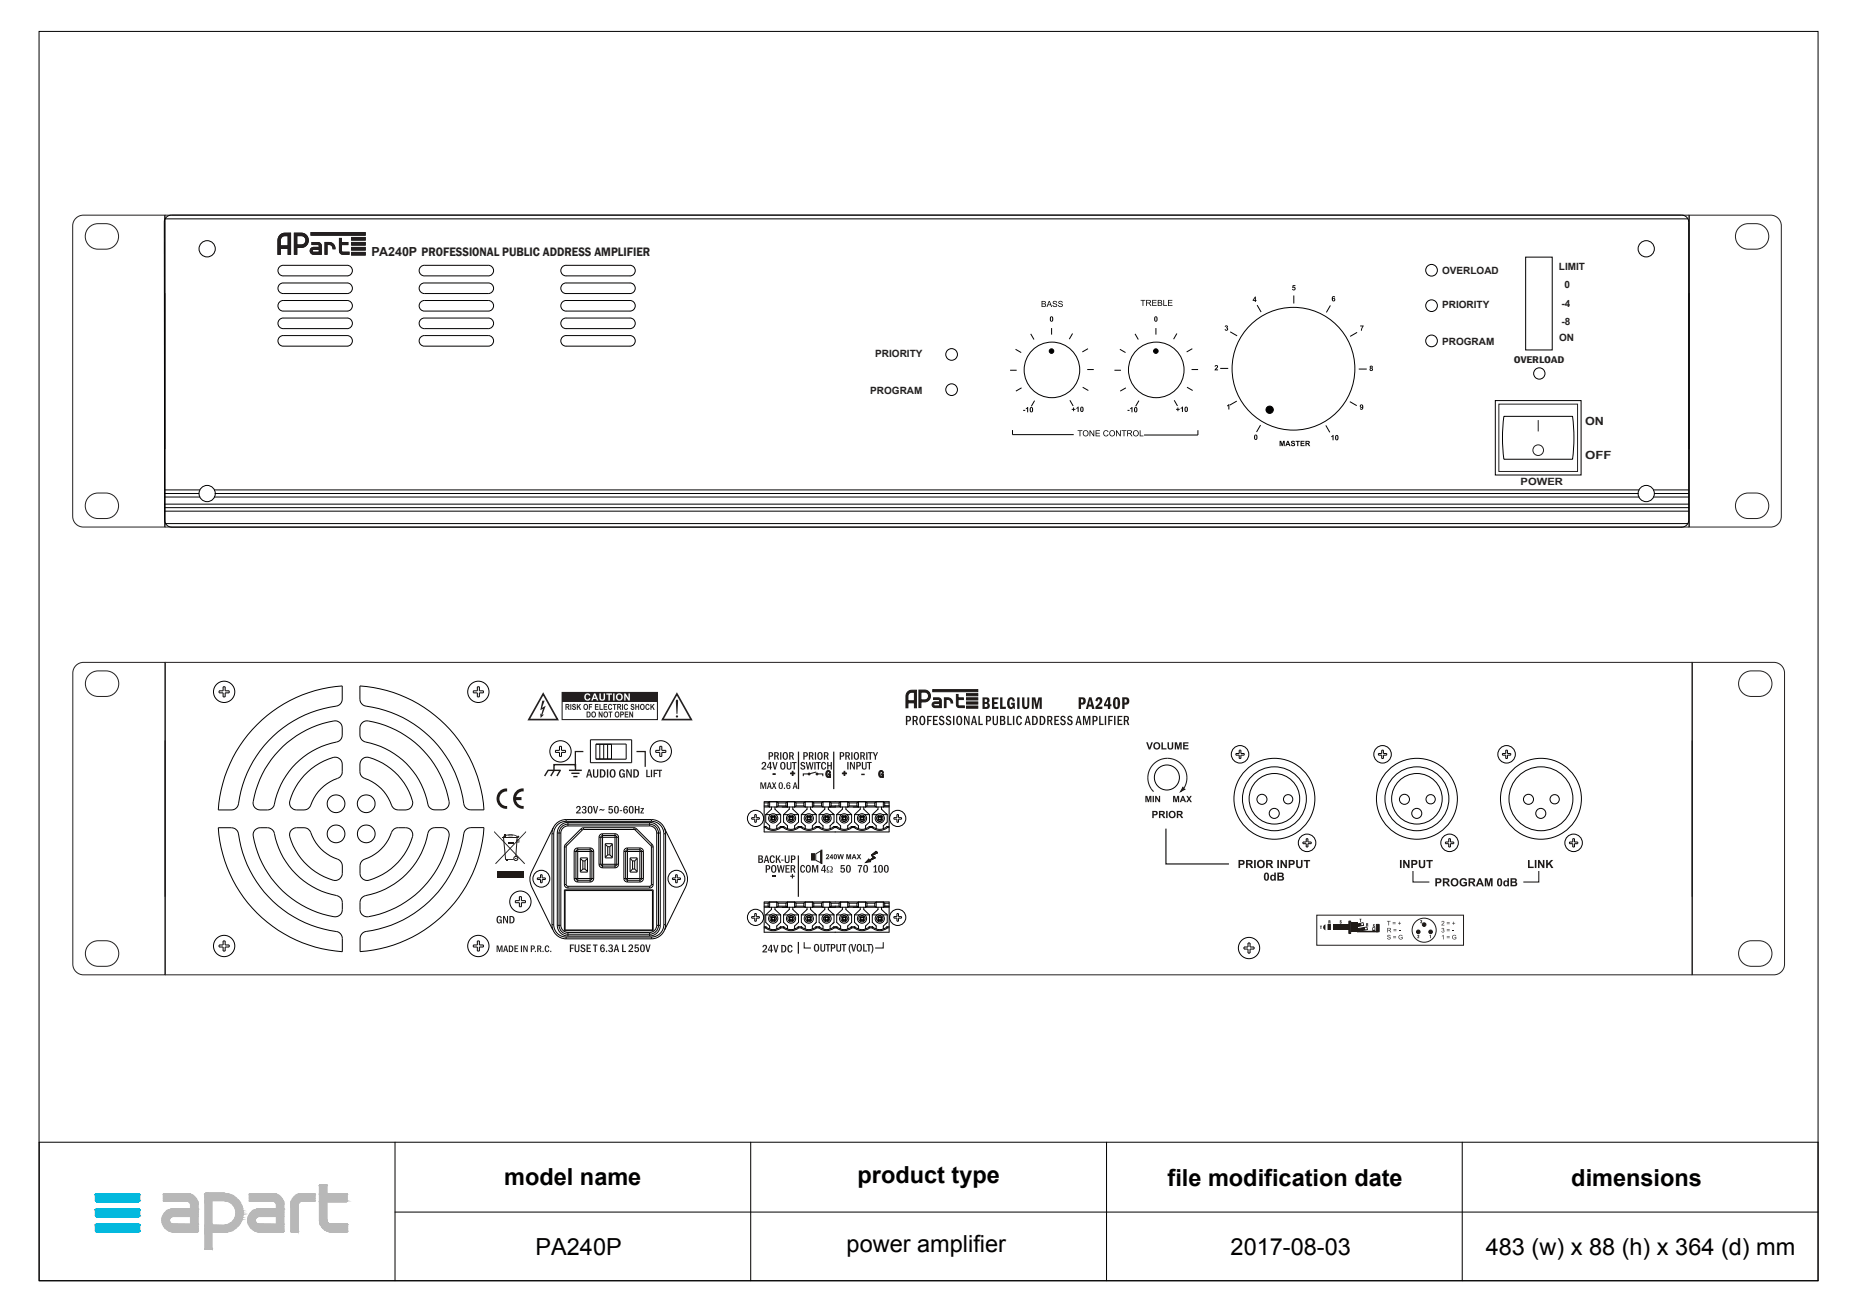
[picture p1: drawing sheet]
<svg xmlns="http://www.w3.org/2000/svg" width="297mm" height="210mm" viewBox="0 0 297 210" stroke-linecap="round" stroke-linejoin="round" font-family="sans-serif">
<defs><g id="words">
<g font-size="3.8">
<text x="80.6" y="189.7">model name</text>
<text x="137.2" y="189.3">product type</text>
<text x="186.8" y="189.7">file modification date</text>
<text x="251.3" y="189.7">dimensions</text>
<text x="85.7" y="200.8">PA240P</text>
<text x="135.4" y="200.4">power amplifier</text>
<text x="196.8" y="200.8">2017-08-03</text>
<text x="237.7" y="200.8">483 (w) x 88 (h) x 364 (d) mm</text>
</g>
<text font-size="2" fill="#231f20" x="59.4" y="41">PA240P PROFESSIONAL PUBLIC ADDRESS AMPLIFIER</text>
<g font-size="1.8" fill="#231f20">
<text x="253.6" y="68">ON</text>
<text x="253.6" y="73.5">OFF</text>
</g>
<g font-size="1.6" fill="#231f20">
<text x="230.7" y="43.8">OVERLOAD</text>
<text x="249.4" y="43.2">LIMIT</text>
<text x="250.3" y="46.1">0</text>
<text x="230.7" y="49.3">PRIORITY</text>
<text x="249.8" y="49.1">-4</text>
<text x="249.8" y="52">-8</text>
<text x="140" y="57.1">PRIORITY</text>
<text x="230.7" y="55.2">PROGRAM</text>
<text x="242.1" y="58">OVERLOAD</text>
<text x="249.4" y="54.6">ON</text>
<text x="139.2" y="63">PROGRAM</text>
<text x="243.2" y="77.6">POWER</text>
</g>
</g></defs>
<!-- layer: Layer 1 -->
<path d="M6.3 182.7h284.5v22.2h-284.5zM63.2 193.9h227.6M63.2 182.7v22.2M120.1 182.7v22.2M177 182.7v22.2M233.9 182.7v22.2" fill="none" stroke="#000" stroke-width=".16"/>
<g fill="none" stroke="#00b8de" stroke-width=".16">
<path d="M15.2 191.2h7.2zM15.2 191.2h7.2M15.3 191.1l7.1 .1zM15.3 191.1h7M15.3 191.1h7zM15.3 191h7M15.3 191l7 .1zM15.3 191h6.9M15.3 191h6.9zM15.4 191h6.8zM15.4 191h6.8M15.5 191h6.6z"/>
<path d="M15.5 191h6.7z"/>
</g>
<path d="M15.2 191.2l7.2 .8h-7.2z" fill="#00b8de"/>
<path d="M15.2 191.2l7.2 .8h-7.2z" fill="none" stroke="#00b8de" stroke-width=".16"/>
<path d="M15.2 191.2h7.2v.8z" fill="#00b8de"/>
<g fill="none" stroke="#00b8de" stroke-width=".16">
<path d="M15.2 191.2h7.2v.8zM15.2 192h7.2zM15.2 192l7.1 .1zM15.2 193.6l7.2 .1zM15.2 192h7.2M15.2 192.1h7.2M15.2 193.6h7.2M15.3 192.1h7zM15.3 193.6h7.1zM15.3 192.1h7M15.3 193.6h7M15.3 192.2h7"/>
<path d="M15.3 193.5h7M15.3 192.1l7 .1zM15.3 193.5l7 .1zM15.3 192.2h6.9zM15.3 192.2h7zM15.3 193.5h7zM15.3 192.2h6.9M15.3 193.4h6.9M15.3 193.5h6.9zM15.4 192.2l6.8 .1zM15.4 192.2h6.8zM15.4 193.4l6.8 .1z"/>
<path d="M15.4 193.4h6.8zM15.4 192.3h6.7zM15.4 192.3h6.8zM15.4 193.4h6.8M15.5 193.4h6.6zM15.5 192.3h6.6zM15.5 193.4h6.7zM22.2 192.3h-6.8M22.3 192.2h-7"/>
</g>
<path d="M15.2 193.7l7.2 .7h-7.2z" fill="#00b8de"/>
<path d="M15.2 193.7l7.2 .7h-7.2z" fill="none" stroke="#00b8de" stroke-width=".16"/>
<path d="M15.2 193.7h7.2v.7z" fill="#00b8de"/>
<g fill="none" stroke="#00b8de" stroke-width=".16">
<path d="M15.2 193.7h7.2v.7zM15.2 194.4l7.2 .1zM15.2 194.5h7.1zM15.2 194.5h7.2zM15.2 196l7.2 .1zM15.2 194.4h7.2M15.2 194.5h7.2M15.2 196h7.2M15.2 196.1h7.2M15.3 194.5l7 .1zM15.3 194.5h7zM15.3 196h7.1z"/>
<path d="M15.3 194.6h7M15.3 196h7M15.3 195.9h7M15.3 194.6h7zM15.3 195.9l7 .1zM15.3 194.6h6.9zM15.3 195.9h7zM15.3 194.7h6.9M15.3 194.6l6.9 .1zM15.3 195.9h6.9zM15.4 194.7h6.8zM15.4 195.8l6.8 .1z"/>
<path d="M15.4 195.8h6.8zM15.4 194.7h6.7zM15.5 195.8h6.6zM15.5 194.7h6.6zM15.5 195.8h6.7zM22.2 194.7h-6.8M22.2 195.8h-6.8M22.3 194.6h-7"/>
</g>
<path d="M15.2 196.1l7.2 .7h-7.2z" fill="#00b8de"/>
<path d="M15.2 196.1l7.2 .7h-7.2z" fill="none" stroke="#00b8de" stroke-width=".16"/>
<path d="M15.2 196.1h7.2v.7z" fill="#00b8de"/>
<g fill="none" stroke="#00b8de" stroke-width=".16">
<path d="M15.2 196.1h7.2v.7zM15.2 196.8l7.2 .1zM15.2 196.9h7.1zM15.2 196.9h7.2zM15.2 196.9h7.2M15.3 196.9l7 .1zM15.3 196.9h7zM15.3 197h7M15.3 197h7zM15.3 197l7 .1M15.3 197l6.9 .1zM15.3 197.1h6.9z"/>
<path d="M15.4 197.1h6.8zM15.4 197.1h6.7zM15.5 197.1h6.6M15.5 197.1h6.6zM22.2 197.1h-6.8"/>
</g>
<path d="M51.2 189.6h1z" fill="#b8b8b8"/>
<path d="M51.2 189.6h1z" fill="none" stroke="#b8b8b8" stroke-width=".16"/>
<path d="M51.2 189.6h1z" fill="#b8b8b8"/>
<path d="M51.2 189.6h1h-1" fill="none" stroke="#b8b8b8" stroke-width=".16"/>
<path d="M51.2 189.6h1z" fill="#b8b8b8"/>
<path d="M51.2 189.6h1h-1" fill="none" stroke="#b8b8b8" stroke-width=".16"/>
<path d="M51.2 189.6h1z" fill="#b8b8b8"/>
<path d="M51.2 189.6h1z" fill="none" stroke="#b8b8b8" stroke-width=".16"/>
<path d="M51.2 189.6h1z" fill="#b8b8b8"/>
<path d="M51.2 189.6h1z" fill="none" stroke="#b8b8b8" stroke-width=".16"/>
<path d="M51.2 189.6h1z" fill="#b8b8b8"/>
<path d="M51.2 189.6h1h-1" fill="none" stroke="#b8b8b8" stroke-width=".16"/>
<path d="M51.2 189.6h1.1z" fill="#b8b8b8"/>
<path d="M51.2 189.6h1.1h-1.1" fill="none" stroke="#b8b8b8" stroke-width=".16"/>
<path d="M51.2 189.6h1.1z" fill="#b8b8b8"/>
<path d="M51.2 189.6h1.1z" fill="none" stroke="#b8b8b8" stroke-width=".16"/>
<path d="M51.1 189.6h1.2z" fill="#b8b8b8"/>
<path d="M51.2 189.6h1.1z" fill="none" stroke="#b8b8b8" stroke-width=".16"/>
<path d="M51.2 189.6h1.1z" fill="#b8b8b8"/>
<path d="M51.2 189.6h1.1z" fill="none" stroke="#b8b8b8" stroke-width=".16"/>
<path d="M51.1 189.6h1.2z" fill="#b8b8b8"/>
<path d="M51.1 189.6h1.2h-1.2" fill="none" stroke="#b8b8b8" stroke-width=".16"/>
<path d="M51.1 189.6h1.2z" fill="#b8b8b8"/>
<path d="M51.1 189.6h1.2z" fill="none" stroke="#b8b8b8" stroke-width=".16"/>
<path d="M51.1 189.6h1.2z" fill="#b8b8b8"/>
<path d="M51.1 189.6h1.2z" fill="none" stroke="#b8b8b8" stroke-width=".16"/>
<path d="M51.1 189.6h1.2z" fill="#b8b8b8"/>
<path d="M51.1 189.6h1.2h-1.2" fill="none" stroke="#b8b8b8" stroke-width=".16"/>
<path d="M51.1 189.6h1.2z" fill="#b8b8b8"/>
<path d="M51.1 189.6h1.2z" fill="none" stroke="#b8b8b8" stroke-width=".16"/>
<path d="M51.1 189.6h1.2z" fill="#b8b8b8"/>
<path d="M51.1 189.6h1.2z" fill="none" stroke="#b8b8b8" stroke-width=".16"/>
<path d="M51.1 189.6h1.2z" fill="#b8b8b8"/>
<path d="M51.1 189.6h1.2h-1.2" fill="none" stroke="#b8b8b8" stroke-width=".16"/>
<path d="M51.1 189.6h1.2z" fill="#b8b8b8"/>
<path d="M51.1 189.6h1.2h-1.2" fill="none" stroke="#b8b8b8" stroke-width=".16"/>
<path d="M51.1 189.6h1.2z" fill="#b8b8b8"/>
<path d="M51.1 189.6h1.2z" fill="none" stroke="#b8b8b8" stroke-width=".16"/>
<path d="M51.1 189.6h1.2z" fill="#b8b8b8"/>
<path d="M51.1 189.6h1.2z" fill="none" stroke="#b8b8b8" stroke-width=".16"/>
<path d="M51.1 189.6h1.2z" fill="#b8b8b8"/>
<path d="M51.1 189.6h1.2h-1.2" fill="none" stroke="#b8b8b8" stroke-width=".16"/>
<path d="M51.1 189.6h1.2z" fill="#b8b8b8"/>
<path d="M51.1 189.6h1.2z" fill="none" stroke="#b8b8b8" stroke-width=".16"/>
<path d="M51.1 189.6h1.2z" fill="#b8b8b8"/>
<path d="M51.1 189.6h1.2z" fill="none" stroke="#b8b8b8" stroke-width=".16"/>
<path d="M51.1 189.6h1.2z" fill="#b8b8b8"/>
<path d="M51.1 189.6h1.2z" fill="none" stroke="#b8b8b8" stroke-width=".16"/>
<path d="M51.1 189.6h1.2z" fill="#b8b8b8"/>
<path d="M51.1 189.6h1.2h-1.2" fill="none" stroke="#b8b8b8" stroke-width=".16"/>
<path d="M51.1 189.6h1.2z" fill="#b8b8b8"/>
<path d="M51.1 189.6h1.2h-1.2" fill="none" stroke="#b8b8b8" stroke-width=".16"/>
<path d="M51.1 189.6l1.2 .1z" fill="#b8b8b8"/>
<path d="M51.1 189.6l1.2 .1z" fill="none" stroke="#b8b8b8" stroke-width=".16"/>
<path d="M51.1 189.6l1.2 .1z" fill="#b8b8b8"/>
<path d="M51.1 189.6l1.2 .1z" fill="none" stroke="#b8b8b8" stroke-width=".16"/>
<path d="M51.1 189.7h1.2z" fill="#b8b8b8"/>
<path d="M51.1 189.7h1.2h-1.2" fill="none" stroke="#b8b8b8" stroke-width=".16"/>
<path d="M51.1 189.7h1.2z" fill="#b8b8b8"/>
<path d="M51.1 189.7h1.2h-1.2" fill="none" stroke="#b8b8b8" stroke-width=".16"/>
<path d="M51.1 189.7h1.2z" fill="#b8b8b8"/>
<path d="M51.1 189.7h1.2z" fill="none" stroke="#b8b8b8" stroke-width=".16"/>
<path d="M51.1 189.7h1.2z" fill="#b8b8b8"/>
<g fill="none" stroke="#b8b8b8" stroke-width=".16">
<path d="M26.2 191h3.8zM26.2 191h3.8M32.8 190.9l3.4 .1zM32.8 190.9h3.2zM32.8 190.9h3.2M32.9 190.9h3zM32.9 190.9h3.1zM36.2 190.9h-3.4M40 191h3.7zM40 191h3.7M48.2 191h2.1M48.2 191h2.1h-2.1"/>
<path d="M48.2 191h2.1zM51.1 189.7h1.2z"/>
</g>
<path d="M51.1 189.7l1.2 1.3h-1.2z" fill="#b8b8b8"/>
<path d="M51.1 189.7l1.2 1.3h-1.2z" fill="none" stroke="#b8b8b8" stroke-width=".16"/>
<path d="M51.1 189.7h1.2v1.3z" fill="#b8b8b8"/>
<g fill="none" stroke="#b8b8b8" stroke-width=".16">
<path d="M26.1 191l4.5 .1M26.1 192.1h5.5M26.1 191l4.4 .1zM26.1 191.1h4.5zM26.1 191.1l4.8 .2h-4.8zM26.1 191.1h4.5l.3 .2zM26.1 191.3l5.1 .2h-5.1zM26.1 191.3h4.8l.3 .2zM26.1 191.5l5.3 .2h-5.3zM26.1 191.5h5.1l.2 .2zM26.1 191.7l5.4 .3h-5.4zM26.1 191.7h5.3l.1 .3z"/>
<path d="M26.1 192l5.5 .1zM26.1 192.1h5.5zM26.1 191h4.4zM26.1 191h4.4M26.1 191h4.3zM26.2 191h4.1zM26.2 191h4.1h-4.1M26.2 191h4zM26.2 191h3.9zM26.2 191h3.8zM30.1 191h-3.9M30.3 191h-4.2"/>
<path d="M32.7 191h3.9M32.7 191.1h4.2M32.7 192h5.5M32.7 191h3.9zM32.7 191l4.2 .1h-4.2zM32.7 191.1l4.7 .2h-4.7zM32.7 191.1h4.2l.5 .2zM32.7 191.3l5.1 .3h-5.1zM32.7 191.3h4.7l.4 .3zM32.7 191.6l5.4 .4h-5.4zM32.7 191.6h5.1l.3 .4zM32.7 192l5.5 .1h-5.5z"/>
<path d="M32.7 192h5.4l.1 .1zM32.8 191h3.6zM32.8 191h3.6h-3.6M32.8 191h3.7zM32.8 191h3.6M32.8 191h3.5zM39.9 191l4.4 .1zM39.9 191.1h4.4zM39.9 191.1l4.7 .2h-4.7zM39.9 191.1h4.4l.3 .2zM39.9 191.3l5 .2h-5zM39.9 191.3h4.7l.3 .2z"/>
<path d="M39.9 191.5l5.2 .2h-5.2zM39.9 191.5h5l.2 .2zM39.9 191.7l5.4 .3h-5.4zM39.9 191.7h5.2l.2 .3zM39.9 192l5.4 .1zM39.9 192.1h5.4zM39.9 191l4.4 .1M39.9 192.1h5.4M39.9 191h4.3M39.9 191h4.2zM39.9 191h4.1zM39.9 191h4.2"/>
<path d="M39.9 191h4zM39.9 191h3.9zM40 191h3.8zM43.8 191h-3.9M46.6 192.1h3.8zM46.7 192l3.7 .1zM46.8 191.7l3.6 .3h-3.7zM46.8 191.7h3.6v.3zM47 191.5l.3-.2 3.1 .2zM47 191.5l3.4 .2h-3.6zM47 191.5h3.4v.2zM47.3 191.3h3.1v.2z"/>
<path d="M47.3 191.3l.3-.2 2.8 .2zM47.6 191.1h2.8zM47.6 191.1h2.8v.2zM47.7 191.1h2.7zM47.7 191h2.7zM47.7 191l2.7 .1zM47.8 191h2.6h-2.6M47.8 191h2.6zM47.9 191h2.5M47.9 191h2.5zM47.9 191h2.5h-2.5M48 191h2.4z"/>
<path d="M48.1 191h2.2zM48.1 191h2.2M48.1 191h2.3zM48.2 191h2.1zM50.4 191h-2.7M50.4 192.1h-3.8M50.4 191l-2.8 .1M51.1 189.7h1.2v1.3zM51.1 191h4.4h-4.4M51.1 191h4.4zM51.1 191h4.5zM51.1 191l4.5 .1z"/>
<path d="M51.1 191h4.4M51.1 191h4.5M51.1 191.1h4.5"/>
</g>
<path d="M26.1 191.2h4.8M39.9 191.2h4.7M47.3 191.2h3.1" fill="none" stroke="#b8b8b8" stroke-width=".17"/>
<path d="M26.1 191.4h5.1M32.7 191.2h4.7M39.9 191.4h5M50.4 191.4h-3.4" fill="none" stroke="#b8b8b8" stroke-width=".21"/>
<path d="M26.1 191.9h5.4M32.7 191.5h5.1M39.9 191.9h5.4M46.7 191.9h3.7" fill="none" stroke="#b8b8b8" stroke-width=".3"/>
<path d="M26.1 191.6h5.3M39.9 191.6h5.2M46.8 191.6h3.6" fill="none" stroke="#b8b8b8" stroke-width=".25"/>
<path d="M32.7 191.8h5.4" fill="none" stroke="#b8b8b8" stroke-width=".34"/>
<path d="M51.1 191.1l4.5 1h-4.5z" fill="#b8b8b8"/>
<path d="M51.1 191.1l4.5 1h-4.5z" fill="none" stroke="#b8b8b8" stroke-width=".16"/>
<path d="M51.1 191.1h4.5v1z" fill="#b8b8b8"/>
<g fill="none" stroke="#b8b8b8" stroke-width=".16">
<path d="M26.1 192.1h5.5M26.1 192.1h5.5zM26.1 192.1l5.5 .1zM26.2 192.2h5.4zM26.2 192.2h5.4h-5.4M26.2 192.2h5.4M35.9 192.1l2.4 .1zM38.3 192.1h-2.4M39.9 192.1h5.4zM39.9 192.1h5.4M39.9 192.1l5.4 .1zM39.9 192.2h5.4h-5.4"/>
<path d="M39.9 192.2h5.4M39.9 192.2h5.4zM40 192.2h5.3zM46.6 192.2h3.7h-3.7M46.6 192.2h3.8zM46.6 192.2h3.7zM46.6 192.1h3.8zM46.6 192.1l3.8 .1zM46.6 192.1h3.8M50.4 192.2h-3.8M50.4 192.1l-3.8 .1M51.1 191.1h4.5v1z"/>
<path d="M51.1 192.1h4.5zM51.1 192.1l4.5 .1zM51.1 192.2h4.4zM51.1 192.2h4.4h-4.4M51.1 192.1h4.5M55.5 192.2h-4.4M55.6 192.2h-4.5"/>
</g>
<path d="M46.6 192.2h1.5z" fill="#b8b8b8"/>
<path d="M46.6 192.2h1.5z" fill="none" stroke="#b8b8b8" stroke-width=".16"/>
<path d="M46.6 192.2h1.6z" fill="#b8b8b8"/>
<path d="M46.6 192.2h1.6z" fill="none" stroke="#b8b8b8" stroke-width=".16"/>
<path d="M43.7 192.2h1.6z" fill="#b8b8b8"/>
<path d="M43.7 192.2h1.6z" fill="none" stroke="#b8b8b8" stroke-width=".16"/>
<path d="M43.7 192.2h1.6z" fill="#b8b8b8"/>
<path d="M43.7 192.2h1.6z" fill="none" stroke="#b8b8b8" stroke-width=".16"/>
<path d="M30 192.2h1.6z" fill="#b8b8b8"/>
<path d="M30 192.2h1.6z" fill="none" stroke="#b8b8b8" stroke-width=".16"/>
<path d="M30 192.2h1.6z" fill="#b8b8b8"/>
<path d="M30 192.2h1.6zM51.1 192.2h4.4zM51.1 192.2h4.4h-4.4M51.1 192.2h4.3h-4.3M55.5 192.2h-4.4" fill="none" stroke="#b8b8b8" stroke-width=".16"/>
<path d="M46.6 192.2l1.4 .1z" fill="#b8b8b8"/>
<path d="M46.6 192.2l1.4 .1z" fill="none" stroke="#b8b8b8" stroke-width=".16"/>
<path d="M46.6 192.2h1.5z" fill="#b8b8b8"/>
<path d="M46.6 192.2h1.5z" fill="none" stroke="#b8b8b8" stroke-width=".16"/>
<path d="M43.8 192.2l1.6 .1z" fill="#b8b8b8"/>
<path d="M43.8 192.2l1.6 .1z" fill="none" stroke="#b8b8b8" stroke-width=".16"/>
<path d="M43.8 192.2l1.6 .1z" fill="#b8b8b8"/>
<path d="M43.8 192.2l1.6 .1z" fill="none" stroke="#b8b8b8" stroke-width=".16"/>
<path d="M30.1 192.2l1.5 .1z" fill="#b8b8b8"/>
<path d="M30.1 192.2l1.5 .1z" fill="none" stroke="#b8b8b8" stroke-width=".16"/>
<path d="M30.1 192.2l1.5 .1z" fill="#b8b8b8"/>
<path d="M30.1 192.2l1.5 .1zM36.3 192.2l2.1 .1h-1.8zM36.3 192.2h2l.1 .1zM38.4 192.2h-2.1" fill="none" stroke="#b8b8b8" stroke-width=".16"/>
<path d="M46.6 192.3h1.3z" fill="#b8b8b8"/>
<path d="M46.6 192.3h1.3z" fill="none" stroke="#b8b8b8" stroke-width=".16"/>
<path d="M46.6 192.3h1.4z" fill="#b8b8b8"/>
<path d="M46.6 192.3h1.4z" fill="none" stroke="#b8b8b8" stroke-width=".16"/>
<path d="M43.9 192.3h1.5z" fill="#b8b8b8"/>
<path d="M43.9 192.3h1.5z" fill="none" stroke="#b8b8b8" stroke-width=".16"/>
<path d="M43.9 192.3h1.5z" fill="#b8b8b8"/>
<path d="M43.9 192.3h1.5z" fill="none" stroke="#b8b8b8" stroke-width=".16"/>
<path d="M30.2 192.3h1.4z" fill="#b8b8b8"/>
<path d="M30.2 192.3h1.4z" fill="none" stroke="#b8b8b8" stroke-width=".16"/>
<path d="M30.2 192.3h1.4z" fill="#b8b8b8"/>
<path d="M30.2 192.3h1.4z" fill="none" stroke="#b8b8b8" stroke-width=".16"/>
<path d="M46.5 192.3l1.4 .1z" fill="#b8b8b8"/>
<path d="M46.5 192.3l1.4 .1z" fill="none" stroke="#b8b8b8" stroke-width=".16"/>
<path d="M46.5 192.3h1.4z" fill="#b8b8b8"/>
<path d="M46.5 192.3h1.4z" fill="none" stroke="#b8b8b8" stroke-width=".16"/>
<path d="M44 192.3l1.4 .1z" fill="#b8b8b8"/>
<path d="M44 192.3l1.4 .1z" fill="none" stroke="#b8b8b8" stroke-width=".16"/>
<path d="M44 192.3l1.4 .1z" fill="#b8b8b8"/>
<path d="M44 192.3l1.4 .1z" fill="none" stroke="#b8b8b8" stroke-width=".16"/>
<path d="M30.3 192.3l1.3 .1z" fill="#b8b8b8"/>
<path d="M30.3 192.3l1.3 .1z" fill="none" stroke="#b8b8b8" stroke-width=".16"/>
<path d="M30.3 192.3l1.3 .1z" fill="#b8b8b8"/>
<path d="M30.3 192.3l1.3 .1z" fill="none" stroke="#b8b8b8" stroke-width=".16"/>
<path d="M36.6 192.3l1.8 .1z" fill="#b8b8b8"/>
<path d="M36.6 192.3l1.8 .1z" fill="none" stroke="#b8b8b8" stroke-width=".16"/>
<path d="M36.6 192.3l1.8 .1z" fill="#b8b8b8"/>
<path d="M36.6 192.3l1.8 .1z" fill="none" stroke="#b8b8b8" stroke-width=".16"/>
<path d="M46.5 192.4h1.4z" fill="#b8b8b8"/>
<path d="M46.5 192.4h1.4z" fill="none" stroke="#b8b8b8" stroke-width=".16"/>
<path d="M46.5 192.4h1.4z" fill="#b8b8b8"/>
<path d="M46.5 192.4h1.4z" fill="none" stroke="#b8b8b8" stroke-width=".16"/>
<path d="M44 192.4h1.4z" fill="#b8b8b8"/>
<path d="M44 192.4h1.4z" fill="none" stroke="#b8b8b8" stroke-width=".16"/>
<path d="M44 192.4h1.4z" fill="#b8b8b8"/>
<path d="M44 192.4h1.4z" fill="none" stroke="#b8b8b8" stroke-width=".16"/>
<path d="M30.3 192.4h1.4z" fill="#b8b8b8"/>
<path d="M30.3 192.4h1.4z" fill="none" stroke="#b8b8b8" stroke-width=".16"/>
<path d="M30.3 192.4h1.4z" fill="#b8b8b8"/>
<path d="M30.3 192.4h1.4z" fill="none" stroke="#b8b8b8" stroke-width=".16"/>
<path d="M36.7 192.4l1.8 .1h-1.6z" fill="#b8b8b8"/>
<path d="M36.7 192.4l1.8 .1h-1.6z" fill="none" stroke="#b8b8b8" stroke-width=".16"/>
<path d="M36.7 192.4h1.7l.1 .1z" fill="#b8b8b8"/>
<path d="M36.7 192.4h1.7l.1 .1z" fill="none" stroke="#b8b8b8" stroke-width=".16"/>
<path d="M46.5 192.4l1.3 .1h-1.3z" fill="#b8b8b8"/>
<path d="M46.5 192.4l1.3 .1h-1.3z" fill="none" stroke="#b8b8b8" stroke-width=".16"/>
<path d="M46.5 192.4h1.4l-.1 .1z" fill="#b8b8b8"/>
<path d="M46.5 192.4h1.4l-.1 .1z" fill="none" stroke="#b8b8b8" stroke-width=".16"/>
<path d="M44.1 192.4l1.3 .1h-1.3z" fill="#b8b8b8"/>
<path d="M44.1 192.4l1.3 .1h-1.3z" fill="none" stroke="#b8b8b8" stroke-width=".16"/>
<path d="M44.1 192.4h1.3v.1z" fill="#b8b8b8"/>
<path d="M44.1 192.4h1.3v.1z" fill="none" stroke="#b8b8b8" stroke-width=".16"/>
<path d="M30.3 192.4l1.4 .1h-1.3z" fill="#b8b8b8"/>
<path d="M30.3 192.4l1.4 .1h-1.3z" fill="none" stroke="#b8b8b8" stroke-width=".16"/>
<path d="M30.3 192.4h1.4v.1z" fill="#b8b8b8"/>
<path d="M30.3 192.4h1.4v.1z" fill="none" stroke="#b8b8b8" stroke-width=".16"/>
<path d="M46.5 192.5l1.3 .1h-1.3z" fill="#b8b8b8"/>
<path d="M46.5 192.5l1.3 .1h-1.3z" fill="none" stroke="#b8b8b8" stroke-width=".16"/>
<path d="M46.5 192.5h1.3v.1z" fill="#b8b8b8"/>
<path d="M46.5 192.5h1.3v.1z" fill="none" stroke="#b8b8b8" stroke-width=".16"/>
<path d="M44.1 192.5l1.3 .1h-1.2z" fill="#b8b8b8"/>
<path d="M44.1 192.5l1.3 .1h-1.2z" fill="none" stroke="#b8b8b8" stroke-width=".16"/>
<path d="M44.1 192.5h1.3v.1z" fill="#b8b8b8"/>
<path d="M44.1 192.5h1.3v.1z" fill="none" stroke="#b8b8b8" stroke-width=".16"/>
<path d="M30.4 192.5l1.3 .1h-1.3z" fill="#b8b8b8"/>
<path d="M30.4 192.5l1.3 .1h-1.3z" fill="none" stroke="#b8b8b8" stroke-width=".16"/>
<path d="M30.4 192.5h1.3v.1z" fill="#b8b8b8"/>
<path d="M30.4 192.5h1.3v.1z" fill="none" stroke="#b8b8b8" stroke-width=".16"/>
<path d="M46.5 192.6l1.2 .1h-1.2z" fill="#b8b8b8"/>
<path d="M46.5 192.6l1.2 .1h-1.2z" fill="none" stroke="#b8b8b8" stroke-width=".16"/>
<path d="M46.5 192.6h1.3l-.1 .1z" fill="#b8b8b8"/>
<path d="M46.5 192.6h1.3l-.1 .1z" fill="none" stroke="#b8b8b8" stroke-width=".16"/>
<path d="M44.2 192.6l1.2 .1h-1.2z" fill="#b8b8b8"/>
<path d="M44.2 192.6l1.2 .1h-1.2z" fill="none" stroke="#b8b8b8" stroke-width=".16"/>
<path d="M44.2 192.6h1.2v.1z" fill="#b8b8b8"/>
<path d="M44.2 192.6h1.2v.1z" fill="none" stroke="#b8b8b8" stroke-width=".16"/>
<path d="M30.4 192.6l1.3 .1h-1.2z" fill="#b8b8b8"/>
<path d="M30.4 192.6l1.3 .1h-1.2z" fill="none" stroke="#b8b8b8" stroke-width=".16"/>
<path d="M30.4 192.6h1.3v.1z" fill="#b8b8b8"/>
<path d="M30.4 192.6h1.3v.1z" fill="none" stroke="#b8b8b8" stroke-width=".16"/>
<path d="M46.5 192.7h1.2z" fill="#b8b8b8"/>
<path d="M46.5 192.7h1.2h-1.2" fill="none" stroke="#b8b8b8" stroke-width=".16"/>
<path d="M46.5 192.7h1.2z" fill="#b8b8b8"/>
<path d="M46.5 192.7h1.2h-1.2" fill="none" stroke="#b8b8b8" stroke-width=".16"/>
<path d="M44.2 192.7h1.2z" fill="#b8b8b8"/>
<path d="M44.2 192.7h1.2h-1.2" fill="none" stroke="#b8b8b8" stroke-width=".16"/>
<path d="M44.2 192.7h1.2z" fill="#b8b8b8"/>
<path d="M44.2 192.7h1.2h-1.2" fill="none" stroke="#b8b8b8" stroke-width=".16"/>
<path d="M30.5 192.7h1.2z" fill="#b8b8b8"/>
<path d="M30.5 192.7h1.2h-1.2" fill="none" stroke="#b8b8b8" stroke-width=".16"/>
<path d="M30.5 192.7h1.2z" fill="#b8b8b8"/>
<path d="M30.5 192.7h1.2h-1.2" fill="none" stroke="#b8b8b8" stroke-width=".16"/>
<path d="M36.9 192.5l1.7 .2h-1.4z" fill="#b8b8b8"/>
<path d="M36.9 192.5l1.7 .2h-1.4z" fill="none" stroke="#b8b8b8" stroke-width=".16"/>
<path d="M36.9 192.5h1.6l.1 .2z" fill="#b8b8b8"/>
<path d="M36.9 192.5h1.6l.1 .2z" fill="none" stroke="#b8b8b8" stroke-width=".16"/>
<path d="M37.2 192.7l1.5 .1h-1.4z" fill="#b8b8b8"/>
<path d="M37.2 192.7l1.5 .1h-1.4z" fill="none" stroke="#b8b8b8" stroke-width=".16"/>
<path d="M37.2 192.7h1.4l.1 .1z" fill="#b8b8b8"/>
<path d="M37.2 192.7h1.4l.1 .1z" fill="none" stroke="#b8b8b8" stroke-width=".16"/>
<path d="M37.3 192.8l1.4 .2h-1.3z" fill="#b8b8b8"/>
<path d="M37.3 192.8l1.4 .2h-1.3z" fill="none" stroke="#b8b8b8" stroke-width=".16"/>
<path d="M37.3 192.8h1.4v.2z" fill="#b8b8b8"/>
<path d="M37.3 192.8h1.4v.2z" fill="none" stroke="#b8b8b8" stroke-width=".16"/>
<path d="M37.4 193l1.4 .3h-1.2z" fill="#b8b8b8"/>
<path d="M37.4 193l1.4 .3h-1.2z" fill="none" stroke="#b8b8b8" stroke-width=".16"/>
<path d="M37.4 193h1.3l.1 .3z" fill="#b8b8b8"/>
<path d="M37.4 193h1.3l.1 .3z" fill="none" stroke="#b8b8b8" stroke-width=".16"/>
<path d="M37.6 193.3h1.2z" fill="#b8b8b8"/>
<path d="M37.6 193.3h1.2z" fill="none" stroke="#b8b8b8" stroke-width=".16"/>
<path d="M37.6 193.3h1.2z" fill="#b8b8b8"/>
<path d="M37.6 193.3h1.2z" fill="none" stroke="#b8b8b8" stroke-width=".16"/>
<path d="M44.2 192.7l1.2 .7h-1.2z" fill="#b8b8b8"/>
<path d="M44.2 192.7l1.2 .7h-1.2z" fill="none" stroke="#b8b8b8" stroke-width=".16"/>
<path d="M44.2 192.7h1.2v.7z" fill="#b8b8b8"/>
<path d="M44.2 192.7h1.2v.7z" fill="none" stroke="#b8b8b8" stroke-width=".16"/>
<path d="M30.5 192.7l1.2 .7h-1.2z" fill="#b8b8b8"/>
<path d="M30.5 192.7l1.2 .7h-1.2z" fill="none" stroke="#b8b8b8" stroke-width=".16"/>
<path d="M30.5 192.7h1.2v.7z" fill="#b8b8b8"/>
<g fill="none" stroke="#b8b8b8" stroke-width=".16">
<path d="M26.9 193.6l.3-.1 4.5 .1zM26.9 193.5h4.8M27.2 193.5h4.5zM27.2 193.5h4.5v.1zM27.2 193.4h4.5M27.6 193.4l4.1 .1zM30.5 192.7h1.2v.7zM40.7 193.6l.3-.1 4.4 .1zM40.7 193.5h4.7M41 193.4h4.4M41 193.5h4.4zM41 193.5h4.4v.1z"/>
<path d="M41.3 193.4l4.1 .1z"/>
</g>
<path d="M37.6 193.3l1.3 .4h-1.2z" fill="#b8b8b8"/>
<path d="M37.6 193.3l1.3 .4h-1.2z" fill="none" stroke="#b8b8b8" stroke-width=".16"/>
<path d="M37.6 193.3h1.2l.1 .4z" fill="#b8b8b8"/>
<path d="M26.6 193.7l.3-.1 4.8 .1zM26.9 193.6h4.8v.1zM37.6 193.3h1.2l.1 .4zM40.4 193.7l.3-.1 4.7 .1zM40.7 193.6h4.7v.1z" fill="none" stroke="#b8b8b8" stroke-width=".16"/>
<path d="M26.6 193.7h5.1M40.4 193.7h5" fill="none" stroke="#b8b8b8" stroke-width=".19"/>
<path d="M37.7 193.7l1.2 .1h-1.2z" fill="#b8b8b8"/>
<path d="M37.7 193.7l1.2 .1h-1.2z" fill="none" stroke="#b8b8b8" stroke-width=".16"/>
<path d="M37.7 193.7h1.2v.1z" fill="#b8b8b8"/>
<path d="M26.4 194l.2-.3 5.1 .3zM26.6 193.7h5.1v.3zM37.7 193.7h1.2v.1zM40.1 194l.3-.3 5 .3zM40.4 193.7h5v.3z" fill="none" stroke="#b8b8b8" stroke-width=".16"/>
<path d="M26.4 193.9h5.3M40.1 193.9h5.3" fill="none" stroke="#b8b8b8" stroke-width=".23"/>
<path d="M37.7 193.8l1.2 .2h-1.2z" fill="#b8b8b8"/>
<path d="M37.7 193.8l1.2 .2h-1.2z" fill="none" stroke="#b8b8b8" stroke-width=".16"/>
<path d="M37.7 193.8h1.2v.2z" fill="#b8b8b8"/>
<path d="M26.4 194l5.3 .3h-5.5zM26.4 194h5.3v.3zM37.7 193.8h1.2v.2zM40.1 194l5.3 .3h-5.5zM40.1 194h5.3v.3z" fill="none" stroke="#b8b8b8" stroke-width=".16"/>
<path d="M31.7 194.1h-5.5M45.4 194.1h-5.5" fill="none" stroke="#b8b8b8" stroke-width=".28"/>
<path d="M37.7 194l1.2 .3h-1.2z" fill="#b8b8b8"/>
<path d="M37.7 194l1.2 .3h-1.2z" fill="none" stroke="#b8b8b8" stroke-width=".16"/>
<path d="M37.7 194h1.2v.3z" fill="#b8b8b8"/>
<path d="M37.7 194h1.2v.3z" fill="none" stroke="#b8b8b8" stroke-width=".16"/>
<path d="M37.7 194.3l1.2 .1h-1.2z" fill="#b8b8b8"/>
<path d="M37.7 194.3l1.2 .1h-1.2z" fill="none" stroke="#b8b8b8" stroke-width=".16"/>
<path d="M37.7 194.3h1.2v.1z" fill="#b8b8b8"/>
<path d="M26 194.6h5.7h-5.7zM26 194.6h5.7zM26.2 194.3l5.5 .3h-5.7zM26.2 194.3h5.5v.3zM31.7 194.6h-5.7M37.7 194.3h1.2v.1zM39.7 194.6h5.7M39.8 194.6h5.6h-5.7zM39.8 194.6h5.6zM39.9 194.3l5.5 .3h-5.6zM39.9 194.3h5.5v.3z" fill="none" stroke="#b8b8b8" stroke-width=".16"/>
<path d="M26 194.4h5.7M39.8 194.4h5.6" fill="none" stroke="#b8b8b8" stroke-width=".3"/>
<path d="M39.7 194.6l1.6 .1z" fill="#b8b8b8"/>
<path d="M39.7 194.6l1.6 .1z" fill="none" stroke="#b8b8b8" stroke-width=".16"/>
<path d="M39.7 194.6h1.7z" fill="#b8b8b8"/>
<path d="M39.7 194.6h1.7z" fill="none" stroke="#b8b8b8" stroke-width=".16"/>
<path d="M26 194.6l1.5 .1z" fill="#b8b8b8"/>
<path d="M26 194.6l1.5 .1z" fill="none" stroke="#b8b8b8" stroke-width=".16"/>
<path d="M26 194.6h1.6z" fill="#b8b8b8"/>
<path d="M26 194.6h1.6z" fill="none" stroke="#b8b8b8" stroke-width=".16"/>
<path d="M39.7 194.7h1.5z" fill="#b8b8b8"/>
<path d="M39.7 194.7h1.5z" fill="none" stroke="#b8b8b8" stroke-width=".16"/>
<path d="M39.7 194.7h1.6z" fill="#b8b8b8"/>
<path d="M39.7 194.7h1.6z" fill="none" stroke="#b8b8b8" stroke-width=".16"/>
<path d="M26 194.7h1.4z" fill="#b8b8b8"/>
<path d="M26 194.7h1.4z" fill="none" stroke="#b8b8b8" stroke-width=".16"/>
<path d="M26 194.7h1.5z" fill="#b8b8b8"/>
<path d="M26 194.7h1.5z" fill="none" stroke="#b8b8b8" stroke-width=".16"/>
<path d="M37.7 194.4l1.1 .4h-1.2z" fill="#b8b8b8"/>
<path d="M37.7 194.4l1.1 .4h-1.2z" fill="none" stroke="#b8b8b8" stroke-width=".16"/>
<path d="M37.7 194.4h1.2l-.1 .4z" fill="#b8b8b8"/>
<path d="M37.7 194.4h1.2l-.1 .4z" fill="none" stroke="#b8b8b8" stroke-width=".16"/>
<path d="M39.7 194.7l1.4 .1z" fill="#b8b8b8"/>
<path d="M39.7 194.7l1.4 .1z" fill="none" stroke="#b8b8b8" stroke-width=".16"/>
<path d="M39.7 194.7h1.5z" fill="#b8b8b8"/>
<path d="M39.7 194.7h1.5z" fill="none" stroke="#b8b8b8" stroke-width=".16"/>
<path d="M26 194.7l1.3 .1z" fill="#b8b8b8"/>
<path d="M26 194.7l1.3 .1z" fill="none" stroke="#b8b8b8" stroke-width=".16"/>
<path d="M26 194.7h1.4z" fill="#b8b8b8"/>
<path d="M26 194.7h1.4z" fill="none" stroke="#b8b8b8" stroke-width=".16"/>
<path d="M37.6 194.8h1.2z" fill="#b8b8b8"/>
<path d="M37.6 194.8h1.2z" fill="none" stroke="#b8b8b8" stroke-width=".16"/>
<path d="M37.6 194.8h1.2z" fill="#b8b8b8"/>
<path d="M37.6 194.8h1.2z" fill="none" stroke="#b8b8b8" stroke-width=".16"/>
<path d="M39.7 194.8l1.3 .1h-1.4z" fill="#b8b8b8"/>
<path d="M39.7 194.8l1.3 .1h-1.4z" fill="none" stroke="#b8b8b8" stroke-width=".16"/>
<path d="M39.7 194.8h1.4l-.1 .1z" fill="#b8b8b8"/>
<path d="M39.7 194.8h1.4l-.1 .1z" fill="none" stroke="#b8b8b8" stroke-width=".16"/>
<path d="M26 194.8l1.2 .1h-1.3z" fill="#b8b8b8"/>
<path d="M26 194.8l1.2 .1h-1.3z" fill="none" stroke="#b8b8b8" stroke-width=".16"/>
<path d="M26 194.8h1.3l-.1 .1z" fill="#b8b8b8"/>
<path d="M26 194.8h1.3l-.1 .1z" fill="none" stroke="#b8b8b8" stroke-width=".16"/>
<path d="M39.6 194.9h1.4z" fill="#b8b8b8"/>
<path d="M39.6 194.9h1.4z" fill="none" stroke="#b8b8b8" stroke-width=".16"/>
<path d="M39.6 194.9h1.4z" fill="#b8b8b8"/>
<path d="M39.6 194.9h1.4z" fill="none" stroke="#b8b8b8" stroke-width=".16"/>
<path d="M25.9 194.9h1.3z" fill="#b8b8b8"/>
<path d="M25.9 194.9h1.3z" fill="none" stroke="#b8b8b8" stroke-width=".16"/>
<path d="M25.9 194.9h1.3z" fill="#b8b8b8"/>
<path d="M25.9 194.9h1.3z" fill="none" stroke="#b8b8b8" stroke-width=".16"/>
<path d="M39.6 194.9l1.3 .1z" fill="#b8b8b8"/>
<path d="M39.6 194.9l1.3 .1z" fill="none" stroke="#b8b8b8" stroke-width=".16"/>
<path d="M39.6 194.9h1.4z" fill="#b8b8b8"/>
<path d="M39.6 194.9h1.4z" fill="none" stroke="#b8b8b8" stroke-width=".16"/>
<path d="M25.9 194.9l1.3 .1z" fill="#b8b8b8"/>
<path d="M25.9 194.9l1.3 .1z" fill="none" stroke="#b8b8b8" stroke-width=".16"/>
<path d="M25.9 194.9h1.3z" fill="#b8b8b8"/>
<path d="M25.9 194.9h1.3z" fill="none" stroke="#b8b8b8" stroke-width=".16"/>
<path d="M39.6 195l1.3 .1h-1.3z" fill="#b8b8b8"/>
<path d="M39.6 195l1.3 .1h-1.3z" fill="none" stroke="#b8b8b8" stroke-width=".16"/>
<path d="M39.6 195h1.3v.1z" fill="#b8b8b8"/>
<path d="M39.6 195h1.3v.1z" fill="none" stroke="#b8b8b8" stroke-width=".16"/>
<path d="M25.9 195l1.2 .1h-1.2z" fill="#b8b8b8"/>
<path d="M25.9 195l1.2 .1h-1.2z" fill="none" stroke="#b8b8b8" stroke-width=".16"/>
<path d="M25.9 195h1.3l-.1 .1z" fill="#b8b8b8"/>
<path d="M25.9 195h1.3l-.1 .1z" fill="none" stroke="#b8b8b8" stroke-width=".16"/>
<path d="M37.6 194.8l1.1 .3h-1.3z" fill="#b8b8b8"/>
<path d="M37.6 194.8l1.1 .3h-1.3z" fill="none" stroke="#b8b8b8" stroke-width=".16"/>
<path d="M37.6 194.8h1.2l-.1 .3z" fill="#b8b8b8"/>
<path d="M37.6 194.8h1.2l-.1 .3z" fill="none" stroke="#b8b8b8" stroke-width=".16"/>
<path d="M39.6 195.1l1.3 .1h-1.3z" fill="#b8b8b8"/>
<path d="M39.6 195.1l1.3 .1h-1.3z" fill="none" stroke="#b8b8b8" stroke-width=".16"/>
<path d="M39.6 195.1h1.3v.1z" fill="#b8b8b8"/>
<path d="M39.6 195.1h1.3v.1z" fill="none" stroke="#b8b8b8" stroke-width=".16"/>
<path d="M25.9 195.1l1.2 .1h-1.2z" fill="#b8b8b8"/>
<path d="M25.9 195.1l1.2 .1h-1.2z" fill="none" stroke="#b8b8b8" stroke-width=".16"/>
<path d="M25.9 195.1h1.2v.1z" fill="#b8b8b8"/>
<path d="M25.9 195.1h1.2v.1z" fill="none" stroke="#b8b8b8" stroke-width=".16"/>
<path d="M39.6 195.2h1.3z" fill="#b8b8b8"/>
<path d="M39.6 195.2h1.3z" fill="none" stroke="#b8b8b8" stroke-width=".16"/>
<path d="M39.6 195.2h1.3z" fill="#b8b8b8"/>
<path d="M39.6 195.2h1.3z" fill="none" stroke="#b8b8b8" stroke-width=".16"/>
<path d="M25.9 195.2h1.2z" fill="#b8b8b8"/>
<path d="M25.9 195.2h1.2z" fill="none" stroke="#b8b8b8" stroke-width=".16"/>
<path d="M25.9 195.2h1.2z" fill="#b8b8b8"/>
<path d="M25.9 195.2h1.2z" fill="none" stroke="#b8b8b8" stroke-width=".16"/>
<path d="M51.1 192.2l1.2 3.1h-1.2z" fill="#b8b8b8"/>
<path d="M51.1 192.2l1.2 3.1h-1.2z" fill="none" stroke="#b8b8b8" stroke-width=".16"/>
<path d="M51.1 192.2h1.2v3.1z" fill="#b8b8b8"/>
<path d="M51.1 192.2h1.2v3.1z" fill="none" stroke="#b8b8b8" stroke-width=".16"/>
<path d="M51.1 195.3h1.2z" fill="#b8b8b8"/>
<path d="M51.1 195.3h1.2h-1.2" fill="none" stroke="#b8b8b8" stroke-width=".16"/>
<path d="M51.1 195.3h1.2z" fill="#b8b8b8"/>
<path d="M51.1 195.3h1.2h-1.2" fill="none" stroke="#b8b8b8" stroke-width=".16"/>
<path d="M37.4 195.1l1.3 .2h-1.4z" fill="#b8b8b8"/>
<path d="M37.4 195.1l1.3 .2h-1.4z" fill="none" stroke="#b8b8b8" stroke-width=".16"/>
<path d="M37.4 195.1h1.3v.2z" fill="#b8b8b8"/>
<path d="M37.4 195.1h1.3v.2z" fill="none" stroke="#b8b8b8" stroke-width=".16"/>
<path d="M39.6 195.2l1.3 .1z" fill="#b8b8b8"/>
<path d="M39.6 195.2l1.3 .1z" fill="none" stroke="#b8b8b8" stroke-width=".16"/>
<path d="M39.6 195.2l1.3 .1z" fill="#b8b8b8"/>
<path d="M39.6 195.2l1.3 .1z" fill="none" stroke="#b8b8b8" stroke-width=".16"/>
<path d="M25.9 195.2l1.2 .1z" fill="#b8b8b8"/>
<path d="M25.9 195.2l1.2 .1z" fill="none" stroke="#b8b8b8" stroke-width=".16"/>
<path d="M25.9 195.2l1.2 .1z" fill="#b8b8b8"/>
<path d="M25.9 195.2l1.2 .1z" fill="none" stroke="#b8b8b8" stroke-width=".16"/>
<path d="M51.1 195.3l1.2 .1h-1.2z" fill="#b8b8b8"/>
<path d="M51.1 195.3l1.2 .1h-1.2z" fill="none" stroke="#b8b8b8" stroke-width=".16"/>
<path d="M51.1 195.3h1.2v.1z" fill="#b8b8b8"/>
<path d="M51.1 195.3h1.2v.1z" fill="none" stroke="#b8b8b8" stroke-width=".16"/>
<path d="M37.3 195.3l1.3 .1h-1.4z" fill="#b8b8b8"/>
<path d="M37.3 195.3l1.3 .1h-1.4z" fill="none" stroke="#b8b8b8" stroke-width=".16"/>
<path d="M37.3 195.3h1.4l-.1 .1z" fill="#b8b8b8"/>
<path d="M37.3 195.3h1.4l-.1 .1z" fill="none" stroke="#b8b8b8" stroke-width=".16"/>
<path d="M39.6 195.3l1.3 .1h-1.3z" fill="#b8b8b8"/>
<path d="M39.6 195.3l1.3 .1h-1.3z" fill="none" stroke="#b8b8b8" stroke-width=".16"/>
<path d="M39.6 195.3h1.3v.1z" fill="#b8b8b8"/>
<path d="M39.6 195.3h1.3v.1z" fill="none" stroke="#b8b8b8" stroke-width=".16"/>
<path d="M25.9 195.3l1.2 .1h-1.2z" fill="#b8b8b8"/>
<path d="M25.9 195.3l1.2 .1h-1.2z" fill="none" stroke="#b8b8b8" stroke-width=".16"/>
<path d="M25.9 195.3h1.2v.1z" fill="#b8b8b8"/>
<path d="M25.9 195.3h1.2v.1z" fill="none" stroke="#b8b8b8" stroke-width=".16"/>
<path d="M51.1 195.4l1.3 .1h-1.3z" fill="#b8b8b8"/>
<path d="M51.1 195.4l1.3 .1h-1.3z" fill="none" stroke="#b8b8b8" stroke-width=".16"/>
<path d="M51.1 195.4h1.2l.1 .1z" fill="#b8b8b8"/>
<path d="M51.1 195.4h1.2l.1 .1z" fill="none" stroke="#b8b8b8" stroke-width=".16"/>
<path d="M39.6 195.4l1.3 .1h-1.3z" fill="#b8b8b8"/>
<path d="M39.6 195.4l1.3 .1h-1.3z" fill="none" stroke="#b8b8b8" stroke-width=".16"/>
<path d="M39.6 195.4h1.3v.1z" fill="#b8b8b8"/>
<path d="M39.6 195.4h1.3v.1z" fill="none" stroke="#b8b8b8" stroke-width=".16"/>
<path d="M25.9 195.4l1.3 .1h-1.3z" fill="#b8b8b8"/>
<path d="M25.9 195.4l1.3 .1h-1.3z" fill="none" stroke="#b8b8b8" stroke-width=".16"/>
<path d="M25.9 195.4h1.2l.1 .1z" fill="#b8b8b8"/>
<path d="M25.9 195.4h1.2l.1 .1z" fill="none" stroke="#b8b8b8" stroke-width=".16"/>
<path d="M51.1 195.5h1.3h-1.3z" fill="#b8b8b8"/>
<path d="M51.1 195.5h1.3h-1.3z" fill="none" stroke="#b8b8b8" stroke-width=".16"/>
<path d="M51.1 195.5h1.3z" fill="#b8b8b8"/>
<path d="M51.1 195.5h1.3z" fill="none" stroke="#b8b8b8" stroke-width=".16"/>
<path d="M39.6 195.5l1.4 .1z" fill="#b8b8b8"/>
<path d="M39.6 195.5l1.4 .1z" fill="none" stroke="#b8b8b8" stroke-width=".16"/>
<path d="M39.6 195.5l1.4 .1z" fill="#b8b8b8"/>
<path d="M39.6 195.5l1.4 .1z" fill="none" stroke="#b8b8b8" stroke-width=".16"/>
<path d="M25.9 195.5l1.3 .1z" fill="#b8b8b8"/>
<path d="M25.9 195.5l1.3 .1z" fill="none" stroke="#b8b8b8" stroke-width=".16"/>
<path d="M25.9 195.5l1.3 .1z" fill="#b8b8b8"/>
<path d="M25.9 195.5l1.3 .1z" fill="none" stroke="#b8b8b8" stroke-width=".16"/>
<path d="M39.6 195.6h1.4z" fill="#b8b8b8"/>
<path d="M39.6 195.6h1.4z" fill="none" stroke="#b8b8b8" stroke-width=".16"/>
<path d="M39.6 195.6h1.4z" fill="#b8b8b8"/>
<path d="M39.6 195.6h1.4z" fill="none" stroke="#b8b8b8" stroke-width=".16"/>
<path d="M25.9 195.6h1.3z" fill="#b8b8b8"/>
<path d="M25.9 195.6h1.3z" fill="none" stroke="#b8b8b8" stroke-width=".16"/>
<path d="M25.9 195.6h1.3z" fill="#b8b8b8"/>
<path d="M25.9 195.6h1.3z" fill="none" stroke="#b8b8b8" stroke-width=".16"/>
<path d="M36.9 195.6l.3-.2 1.3 .2z" fill="#b8b8b8"/>
<path d="M36.9 195.6l.3-.2 1.3 .2z" fill="none" stroke="#b8b8b8" stroke-width=".16"/>
<path d="M37.2 195.4h1.4l-.1 .2z" fill="#b8b8b8"/>
<path d="M37.2 195.4h1.4l-.1 .2z" fill="none" stroke="#b8b8b8" stroke-width=".16"/>
<path d="M51.1 195.5l1.4 .1h-1.4z" fill="#b8b8b8"/>
<path d="M51.1 195.5l1.4 .1h-1.4z" fill="none" stroke="#b8b8b8" stroke-width=".16"/>
<path d="M51.1 195.5h1.3l.1 .1z" fill="#b8b8b8"/>
<path d="M51.1 195.5h1.3l.1 .1z" fill="none" stroke="#b8b8b8" stroke-width=".16"/>
<path d="M51.1 195.6h1.4z" fill="#b8b8b8"/>
<path d="M51.1 195.6h1.4h-1.4" fill="none" stroke="#b8b8b8" stroke-width=".16"/>
<path d="M51.1 195.6h1.4z" fill="#b8b8b8"/>
<path d="M51.1 195.6h1.4h-1.4" fill="none" stroke="#b8b8b8" stroke-width=".16"/>
<path d="M39.6 195.6l1.5 .1h-1.4z" fill="#b8b8b8"/>
<path d="M39.6 195.6l1.5 .1h-1.4z" fill="none" stroke="#b8b8b8" stroke-width=".16"/>
<path d="M39.6 195.6l1.5 .1z" fill="#b8b8b8"/>
<path d="M39.6 195.6l1.5 .1z" fill="none" stroke="#b8b8b8" stroke-width=".16"/>
<path d="M25.9 195.6l1.4 .1h-1.3z" fill="#b8b8b8"/>
<path d="M25.9 195.6l1.4 .1h-1.3z" fill="none" stroke="#b8b8b8" stroke-width=".16"/>
<path d="M25.9 195.6l1.4 .1z" fill="#b8b8b8"/>
<path d="M25.9 195.6l1.4 .1z" fill="none" stroke="#b8b8b8" stroke-width=".16"/>
<path d="M51.1 195.6l1.4 .1z" fill="#b8b8b8"/>
<path d="M51.1 195.6l1.4 .1z" fill="none" stroke="#b8b8b8" stroke-width=".16"/>
<path d="M51.1 195.6l1.4 .1z" fill="#b8b8b8"/>
<path d="M51.1 195.6l1.4 .1z" fill="none" stroke="#b8b8b8" stroke-width=".16"/>
<path d="M36.7 195.7l.2-.1 1.5 .1z" fill="#b8b8b8"/>
<path d="M36.7 195.7l.2-.1 1.5 .1z" fill="none" stroke="#b8b8b8" stroke-width=".16"/>
<path d="M36.9 195.6h1.6l-.1 .1z" fill="#b8b8b8"/>
<path d="M36.9 195.6h1.6l-.1 .1z" fill="none" stroke="#b8b8b8" stroke-width=".16"/>
<path d="M51.2 195.7h1.4z" fill="#b8b8b8"/>
<path d="M51.2 195.7h1.4z" fill="none" stroke="#b8b8b8" stroke-width=".16"/>
<path d="M51.2 195.7h1.4z" fill="#b8b8b8"/>
<path d="M51.2 195.7h1.4z" fill="none" stroke="#b8b8b8" stroke-width=".16"/>
<path d="M39.7 195.7l1.5 .1z" fill="#b8b8b8"/>
<path d="M39.7 195.7l1.5 .1z" fill="none" stroke="#b8b8b8" stroke-width=".16"/>
<path d="M39.7 195.7l1.5 .1z" fill="#b8b8b8"/>
<path d="M39.7 195.7l1.5 .1z" fill="none" stroke="#b8b8b8" stroke-width=".16"/>
<path d="M26 195.7l1.4 .1z" fill="#b8b8b8"/>
<path d="M26 195.7l1.4 .1z" fill="none" stroke="#b8b8b8" stroke-width=".16"/>
<path d="M26 195.7l1.4 .1z" fill="#b8b8b8"/>
<path d="M26 195.7l1.4 .1z" fill="none" stroke="#b8b8b8" stroke-width=".16"/>
<path d="M51.2 195.7l1.5 .1z" fill="#b8b8b8"/>
<path d="M51.2 195.7l1.5 .1z" fill="none" stroke="#b8b8b8" stroke-width=".16"/>
<path d="M51.2 195.7l1.5 .1z" fill="#b8b8b8"/>
<path d="M51.2 195.7l1.5 .1z" fill="none" stroke="#b8b8b8" stroke-width=".16"/>
<path d="M39.7 195.8h1.6z" fill="#b8b8b8"/>
<path d="M39.7 195.8h1.6z" fill="none" stroke="#b8b8b8" stroke-width=".16"/>
<path d="M39.7 195.8h1.6z" fill="#b8b8b8"/>
<path d="M39.7 195.8h1.6z" fill="none" stroke="#b8b8b8" stroke-width=".16"/>
<path d="M26 195.8h1.5z" fill="#b8b8b8"/>
<path d="M26 195.8h1.5z" fill="none" stroke="#b8b8b8" stroke-width=".16"/>
<path d="M26 195.8h1.5z" fill="#b8b8b8"/>
<path d="M26 195.8h1.5z" fill="none" stroke="#b8b8b8" stroke-width=".16"/>
<path d="M36.6 195.8l.1-.1 1.7 .1z" fill="#b8b8b8"/>
<path d="M36.6 195.8l.1-.1 1.7 .1z" fill="none" stroke="#b8b8b8" stroke-width=".16"/>
<path d="M36.7 195.7h1.7v.1z" fill="#b8b8b8"/>
<path d="M36.7 195.7h1.7v.1z" fill="none" stroke="#b8b8b8" stroke-width=".16"/>
<path d="M51.2 195.8h1.6z" fill="#b8b8b8"/>
<path d="M51.2 195.8h1.6z" fill="none" stroke="#b8b8b8" stroke-width=".16"/>
<path d="M51.2 195.8h1.6z" fill="#b8b8b8"/>
<path d="M51.2 195.8h1.6z" fill="none" stroke="#b8b8b8" stroke-width=".16"/>
<path d="M51.2 195.8h1.7z" fill="#b8b8b8"/>
<path d="M51.2 195.8h1.7z" fill="none" stroke="#b8b8b8" stroke-width=".16"/>
<path d="M51.2 195.8h1.7z" fill="#b8b8b8"/>
<path d="M51.2 195.8h1.7zM51.2 195.8h4.3M51.2 195.8h4.3h-4.3M51.2 195.8h4.3z" fill="none" stroke="#b8b8b8" stroke-width=".16"/>
<path d="M44.2 194.6l1.2 1.2h-1.2z" fill="#b8b8b8"/>
<path d="M44.2 194.6l1.2 1.2h-1.2z" fill="none" stroke="#b8b8b8" stroke-width=".16"/>
<path d="M44.2 194.6h1.2v1.2z" fill="#b8b8b8"/>
<path d="M44.2 194.6h1.2v1.2z" fill="none" stroke="#b8b8b8" stroke-width=".16"/>
<path d="M39.7 195.8h1.7z" fill="#b8b8b8"/>
<path d="M39.7 195.8h1.7z" fill="none" stroke="#b8b8b8" stroke-width=".16"/>
<path d="M39.7 195.8h1.7z" fill="#b8b8b8"/>
<path d="M39.7 195.8h1.7z" fill="none" stroke="#b8b8b8" stroke-width=".16"/>
<path d="M30.5 194.6l1.2 1.2h-1.2z" fill="#b8b8b8"/>
<path d="M30.5 194.6l1.2 1.2h-1.2z" fill="none" stroke="#b8b8b8" stroke-width=".16"/>
<path d="M30.5 194.6h1.2v1.2z" fill="#b8b8b8"/>
<path d="M30.5 194.6h1.2v1.2z" fill="none" stroke="#b8b8b8" stroke-width=".16"/>
<path d="M26 195.8h1.6z" fill="#b8b8b8"/>
<path d="M26 195.8h1.6z" fill="none" stroke="#b8b8b8" stroke-width=".16"/>
<path d="M26 195.8h1.6z" fill="#b8b8b8"/>
<g fill="none" stroke="#b8b8b8" stroke-width=".16">
<path d="M26 195.8h1.6zM26 195.9h5.7M26 195.8l5.7 .1h-5.7zM26 195.8h5.7v.1zM39.7 195.8l5.7 .1h-5.6zM39.7 195.8h5.7v.1zM45.4 195.9h-5.7M51.2 195.8h4.3M51.2 195.9h4.4M51.2 195.8h4.3h-4.3M51.2 195.8h4.3zM51.2 195.8l4.4 .1z"/>
<path d="M51.2 195.9h4.4z"/>
</g>
<path d="M36.3 195.9l.3-.1 1.7 .1z" fill="#b8b8b8"/>
<path d="M36.3 195.9l.3-.1 1.7 .1z" fill="none" stroke="#b8b8b8" stroke-width=".16"/>
<path d="M36.6 195.8h1.8l-.1 .1z" fill="#b8b8b8"/>
<path d="M35.9 196h2.3M35.9 196h2.3zM36.6 195.8h1.8l-.1 .1zM51.2 195.9h4.4M51.2 195.9h4.4zM51.2 195.9h4.4h-4.4" fill="none" stroke="#b8b8b8" stroke-width=".16"/>
<path d="M36.3 195.9h2z" fill="#b8b8b8"/>
<path d="M36.3 195.9h2z" fill="none" stroke="#b8b8b8" stroke-width=".16"/>
<path d="M32.7 192.1l1.2 3.9h-1.2z" fill="#b8b8b8"/>
<path d="M32.7 192.1l1.2 3.9h-1.2z" fill="none" stroke="#b8b8b8" stroke-width=".16"/>
<path d="M32.7 192.1h1.2v3.9z" fill="#b8b8b8"/>
<g fill="none" stroke="#b8b8b8" stroke-width=".16">
<path d="M26 195.9l5.7 .3h-5.5zM26 195.9h5.7v.3zM26.2 196.2l5.5 .3h-5.3zM26.2 196.2h5.5v.3zM26.4 196.5l5.3 .2h-5.1zM26.4 196.5h5.3v.2zM26.6 196.7l5.1 .2h-4.8zM26.6 196.7h5.1v.2zM32.7 192.1h1.2v3.9zM32.7 196l5.4 .1h-5.4zM32.7 196h5.5l-.1 .1zM32.7 196.1l5.1 .4h-5.1z"/>
<path d="M32.7 196.1h5.4l-.3 .4zM32.7 196.5l4.7 .3h-4.7zM32.7 196.5h5.1l-.4 .3zM38.2 196.1h-5.5M39.8 195.9l5.6 .3h-5.5zM39.8 195.9h5.6v.3zM39.9 196.2l5.5 .3h-5.3zM39.9 196.2h5.5v.3zM40.1 196.5l5.3 .2h-5zM40.1 196.5h5.3v.2zM40.4 196.7l5 .2h-4.7zM40.4 196.7h5v.2z"/>
<path d="M51.2 195.9l4.4 .4h-4.2zM51.2 195.9h4.4v.4zM51.4 196.3l4.2 .2h-4zM51.4 196.3h4.2v.2zM51.6 196.5l4 .3h-3.7zM51.6 196.5h4v.3zM51.9 196.8l3.7 .1h-3.4zM51.9 196.8h3.7v.1z"/>
</g>
<path d="M26 196.1h5.7M39.8 196.1h5.6M55.6 196.1h-4.4" fill="none" stroke="#b8b8b8" stroke-width=".32"/>
<path d="M32.7 196.3h5.4" fill="none" stroke="#b8b8b8" stroke-width=".36"/>
<path d="M26.2 196.4h5.5M39.9 196.4h5.5M51.4 196.4h4.2" fill="none" stroke="#b8b8b8" stroke-width=".28"/>
<path d="M26.4 196.6h5.3M40.1 196.6h5.3" fill="none" stroke="#b8b8b8" stroke-width=".21"/>
<path d="M37.8 196.6h-5.1" fill="none" stroke="#b8b8b8" stroke-width=".27"/>
<path d="M51.6 196.7h4" fill="none" stroke="#b8b8b8" stroke-width=".23"/>
<path d="M31.7 196.8h-5.1M45.4 196.8h-5" fill="none" stroke="#b8b8b8" stroke-width=".19"/>
<path d="M51.9 196.9h3.7" fill="none" stroke="#b8b8b8" stroke-width=".17"/>
<path d="M46.5 192.7l1.2 4.3h-1.2z" fill="#b8b8b8"/>
<path d="M46.5 192.7l1.2 4.3h-1.2z" fill="none" stroke="#b8b8b8" stroke-width=".16"/>
<path d="M46.5 192.7h1.2v4.3z" fill="#b8b8b8"/>
<path d="M26.9 196.9h4.8M26.9 196.9l4.8 .1zM32.7 196.8l4.2 .2h-4.2zM32.7 196.8h4.7l-.5 .2zM40.7 196.9l4.7 .1zM40.7 196.9h4.7M46.5 192.7h1.2v4.3zM52.2 197h3.4M52.2 196.9l3.4 .1z" fill="none" stroke="#b8b8b8" stroke-width=".16"/>
<path d="M32.7 196.9h4.7" fill="none" stroke="#b8b8b8" stroke-width=".23"/>
<path d="M46.5 197h1.2z" fill="#b8b8b8"/>
<path d="M46.5 197h1.2z" fill="none" stroke="#b8b8b8" stroke-width=".16"/>
<path d="M46.5 197h1.2z" fill="#b8b8b8"/>
<path d="M27.1 197h4.6zM31.7 197h-4.6M40.8 197h4.6M40.8 197h4.6zM46.5 197h1.2z" fill="none" stroke="#b8b8b8" stroke-width=".16"/>
<path d="M46.5 197h1.2z" fill="#b8b8b8"/>
<path d="M46.5 197h1.2h-1.2" fill="none" stroke="#b8b8b8" stroke-width=".16"/>
<path d="M46.5 197h1.2z" fill="#b8b8b8"/>
<path d="M46.5 197h1.2h-1.2M52.3 197h3.3zM52.3 197h3.3" fill="none" stroke="#b8b8b8" stroke-width=".16"/>
<path d="M46.5 197h1.2z" fill="#b8b8b8"/>
<path d="M46.5 197h1.2z" fill="none" stroke="#b8b8b8" stroke-width=".16"/>
<path d="M46.5 197h1.2z" fill="#b8b8b8"/>
<path d="M27.1 197h4.6M27.1 197h4.6zM40.9 197h4.5zM45.4 197h-4.5M46.5 197h1.2z" fill="none" stroke="#b8b8b8" stroke-width=".16"/>
<path d="M46.5 197h1.2z" fill="#b8b8b8"/>
<path d="M46.5 197h1.2h-1.2" fill="none" stroke="#b8b8b8" stroke-width=".16"/>
<path d="M46.5 197h1.2z" fill="#b8b8b8"/>
<path d="M27.2 197h4.5zM31.7 197h-4.5M40.9 197h4.5M40.9 197h4.5zM46.5 197h1.2h-1.2M52.4 197h3.2zM55.6 197h-3.2" fill="none" stroke="#b8b8b8" stroke-width=".16"/>
<path d="M46.5 197h1.2z" fill="#b8b8b8"/>
<path d="M46.5 197h1.2z" fill="none" stroke="#b8b8b8" stroke-width=".16"/>
<path d="M46.5 197h1.2z" fill="#b8b8b8"/>
<path d="M27.2 197h4.5h-4.5M27.2 197h4.5M41 197h4.4M41 197h4.4h-4.4M46.5 197h1.2z" fill="none" stroke="#b8b8b8" stroke-width=".16"/>
<path d="M46.5 197h1.2z" fill="#b8b8b8"/>
<path d="M46.5 197h1.2h-1.2" fill="none" stroke="#b8b8b8" stroke-width=".16"/>
<path d="M46.5 197h1.2z" fill="#b8b8b8"/>
<path d="M46.5 197h1.2h-1.2M52.5 197h3.1zM52.5 197h3.1" fill="none" stroke="#b8b8b8" stroke-width=".16"/>
<path d="M46.5 197h1.2z" fill="#b8b8b8"/>
<path d="M46.5 197h1.2z" fill="none" stroke="#b8b8b8" stroke-width=".16"/>
<path d="M46.5 197h1.2z" fill="#b8b8b8"/>
<path d="M27.2 197h4.5zM27.2 197h4.5M41 197h4.4M41 197h4.4zM46.5 197h1.2h-1.2M52.5 197h3.1M52.5 197l3.1 .1z" fill="none" stroke="#b8b8b8" stroke-width=".16"/>
<path d="M46.5 197l1.2 .1z" fill="#b8b8b8"/>
<path d="M46.5 197l1.2 .1z" fill="none" stroke="#b8b8b8" stroke-width=".16"/>
<path d="M46.5 197h1.2z" fill="#b8b8b8"/>
<path d="M46.5 197h1.2z" fill="none" stroke="#b8b8b8" stroke-width=".16"/>
<path d="M46.5 197.1h1.2z" fill="#b8b8b8"/>
<path d="M46.5 197.1h1.2h-1.2" fill="none" stroke="#b8b8b8" stroke-width=".16"/>
<path d="M46.5 197.1h1.2z" fill="#b8b8b8"/>
<path d="M27.3 197l4.4 .1zM27.3 197h4.4M41.1 197h4.3M41.1 197l4.3 .1zM41.1 197h4.3zM46.5 197.1h1.2h-1.2M52.6 197.1h3zM52.6 197.1h3" fill="none" stroke="#b8b8b8" stroke-width=".16"/>
<path d="M46.5 197.1h1.2z" fill="#b8b8b8"/>
<path d="M46.5 197.1h1.2z" fill="none" stroke="#b8b8b8" stroke-width=".16"/>
<path d="M46.5 197.1h1.2z" fill="#b8b8b8"/>
<path d="M46.5 197.1h1.2z" fill="none" stroke="#b8b8b8" stroke-width=".16"/>
<path d="M46.5 197.1h1.2z" fill="#b8b8b8"/>
<path d="M46.5 197.1h1.2h-1.2" fill="none" stroke="#b8b8b8" stroke-width=".16"/>
<path d="M46.5 197.1h1.2z" fill="#b8b8b8"/>
<path d="M27.4 197.1h4.2zM27.4 197.1h4.3zM27.4 197.1h4.3M41.2 197.1h4.2zM41.2 197.1h4.2M46.5 197.1h1.2h-1.2M52.6 197.1h3M52.6 197.1h2.9zM52.6 197.1h3z" fill="none" stroke="#b8b8b8" stroke-width=".16"/>
<path d="M46.5 197.1h1.1z" fill="#b8b8b8"/>
<path d="M46.5 197.1h1.1z" fill="none" stroke="#b8b8b8" stroke-width=".16"/>
<path d="M46.5 197.1h1.2z" fill="#b8b8b8"/>
<path d="M46.5 197.1h1.2z" fill="none" stroke="#b8b8b8" stroke-width=".16"/>
<path d="M46.6 197.1h1z" fill="#b8b8b8"/>
<path d="M46.6 197.1h1h-1" fill="none" stroke="#b8b8b8" stroke-width=".16"/>
<path d="M46.6 197.1h1z" fill="#b8b8b8"/>
<path d="M27.5 197.1h4.1M27.5 197.1h4.1zM41.2 197.1h4.2zM41.2 197.1h4.2h-4.2M41.2 197.1h4.2M46.6 197.1h1h-1" fill="none" stroke="#b8b8b8" stroke-width=".16"/>
<path d="M46.6 197.1h1z" fill="#b8b8b8"/>
<path d="M46.6 197.1h1z" fill="none" stroke="#b8b8b8" stroke-width=".16"/>
<path d="M46.6 197.1h1z" fill="#b8b8b8"/>
<path d="M46.6 197.1h1z" fill="none" stroke="#b8b8b8" stroke-width=".16"/>
<path d="M46.6 197.1h1z" fill="#b8b8b8"/>
<path d="M46.6 197.1h1h-1" fill="none" stroke="#b8b8b8" stroke-width=".16"/>
<path d="M46.6 197.1h1z" fill="#b8b8b8"/>
<path d="M27.5 197.1h4.1zM27.5 197.1h4.1M41.3 197.1h4zM41.3 197.1h4.1zM41.3 197.1h4.1M46.6 197.1h1h-1M52.7 197.1h2.8zM52.7 197.1h2.8" fill="none" stroke="#b8b8b8" stroke-width=".16"/>
<path d="M46.6 197.1h1z" fill="#b8b8b8"/>
<path d="M46.6 197.1h1z" fill="none" stroke="#b8b8b8" stroke-width=".16"/>
<path d="M46.6 197.1h1z" fill="#b8b8b8"/>
<g fill="none" stroke="#b8b8b8" stroke-width=".16">
<path d="M27.6 197.1h4zM31.6 197.1h-4M32.7 197l3.7 .1h-3.7zM32.7 197h4.2l-.5 .1zM32.7 197.1l3.2 .1zM32.7 197.1h3.7zM36.4 197.1h-3.7M36.9 197.1h-4.2M41.3 197.1h4M41.3 197.1h4zM46.6 197.1h1zM52.8 197.1h2.7z"/>
<path d="M52.9 197.1h2.6M52.9 197.1h2.6zM55.5 197.1h-2.7"/>
</g>
<path d="M32.7 197.2l1.2 2.6h-1.2z" fill="#b8b8b8"/>
<path d="M32.7 197.2l1.2 2.6h-1.2z" fill="none" stroke="#b8b8b8" stroke-width=".16"/>
<path d="M32.7 197.2h1.2v2.6z" fill="#b8b8b8"/>
<path d="M32.7 197.2h1.2v2.6z" fill="none" stroke="#b8b8b8" stroke-width=".16"/>
<path d="M32.7 199.8h1.2z" fill="#b8b8b8"/>
<path d="M32.7 199.8h1.2z" fill="none" stroke="#b8b8b8" stroke-width=".16"/>
<path d="M32.7 199.8h1.2z" fill="#b8b8b8"/>
<path d="M32.7 199.8h1.2z" fill="none" stroke="#b8b8b8" stroke-width=".16"/>
<path d="M32.7 199.8h1.2z" fill="#b8b8b8"/>
<path d="M32.7 199.8h1.2z" fill="none" stroke="#b8b8b8" stroke-width=".16"/>
<path d="M32.7 199.8h1.2z" fill="#b8b8b8"/>
<path d="M32.7 199.8h1.2z" fill="none" stroke="#b8b8b8" stroke-width=".16"/>
<path d="M32.7 199.8h1.2z" fill="#b8b8b8"/>
<path d="M32.7 199.8h1.2z" fill="none" stroke="#b8b8b8" stroke-width=".16"/>
<path d="M32.7 199.8h1.2z" fill="#b8b8b8"/>
<path d="M32.7 199.8h1.2z" fill="none" stroke="#b8b8b8" stroke-width=".16"/>
<path d="M32.8 199.8h1.1z" fill="#b8b8b8"/>
<path d="M32.8 199.8h1.1h-1.1" fill="none" stroke="#b8b8b8" stroke-width=".16"/>
<path d="M32.8 199.8h1.1z" fill="#b8b8b8"/>
<path d="M32.8 199.8h1.1h-1.1" fill="none" stroke="#b8b8b8" stroke-width=".16"/>
<path d="M32.8 199.8l1.1 .1z" fill="#b8b8b8"/>
<path d="M32.8 199.8l1.1 .1z" fill="none" stroke="#b8b8b8" stroke-width=".16"/>
<path d="M32.8 199.8h1.1z" fill="#b8b8b8"/>
<path d="M32.8 199.8h1.1z" fill="none" stroke="#b8b8b8" stroke-width=".16"/>
<path d="M32.8 199.9h1.1z" fill="#b8b8b8"/>
<path d="M32.8 199.9h1.1z" fill="none" stroke="#b8b8b8" stroke-width=".16"/>
<path d="M32.8 199.9h1.1z" fill="#b8b8b8"/>
<path d="M32.8 199.9h1.1z" fill="none" stroke="#b8b8b8" stroke-width=".16"/>
<path d="M32.8 199.9h1z" fill="#b8b8b8"/>
<path d="M32.8 199.9h1z" fill="none" stroke="#b8b8b8" stroke-width=".16"/>
<path d="M32.8 199.9h1.1z" fill="#b8b8b8"/>
<path d="M32.8 199.9h1.1z" fill="none" stroke="#b8b8b8" stroke-width=".16"/>
<path d="M32.8 199.9h1z" fill="#b8b8b8"/>
<path d="M32.8 199.9h1z" fill="none" stroke="#b8b8b8" stroke-width=".16"/>
<path d="M32.8 199.9h1z" fill="#b8b8b8"/>
<path d="M32.8 199.9h1z" fill="none" stroke="#b8b8b8" stroke-width=".16"/>
<path d="M32.9 199.9h.9z" fill="#b8b8b8"/>
<path d="M32.9 199.9h.9z" fill="none" stroke="#b8b8b8" stroke-width=".16"/>
<path d="M32.9 199.9h.9z" fill="#b8b8b8"/>
<path d="M32.9 199.9h.9z" fill="none" stroke="#b8b8b8" stroke-width=".16"/>
<g fill="none" stroke="#000" stroke-width=".16">
<path d="M26.4 34.4v49.9M26.4 35h243.6M26.5 34.8l.4-.3 .5-.1h241.6l.7 .3a1.02 1.02 0 0 1 .4 .8v47.7a1.14 1.14 0 0 1-1.1 1.1h-241.8l-.6-.4-.3-.7v-47.7zM270.2 34.4v49.9M26.3 79h5.6M26.3 79.5h5.7M26.3 78.4h5.7M34.3 79.5h227.9M34.3 78.4h227.9M34.4 79h227.6M264.5 79.5h5.6M264.5 78.4h5.6"/>
<path d="M264.6 79h5.5M26.3 81.2h243.8M26.3 80.7h243.8M26.3 81.8h243.8M26.5 83.8h243.5"/>
</g>
<path d="M12.1 34.9l.8-.4 .4-.1h13.1v49.9h-13.1a1.71 1.71 0 0 1-1.7-1.7v-46.5l.1-.4zM14.2 36.4a3.6 3.6 0 0 1 4.2 0 2.04 2.04 0 0 1 .4 2.2 2.04 2.04 0 0 1-1.9 1.3 2.75 2.75 0 0 1-3-1 2.04 2.04 0 0 1 .3-2.5zM26.4 34.4h243.8M270.2 34.4h13a1.71 1.71 0 0 1 1.7 1.7v46.5a1.71 1.71 0 0 1-1.7 1.7h-13zM278.2 36.4a3.6 3.6 0 0 1 4.1 0 2.04 2.04 0 0 1 .5 2.2 2.04 2.04 0 0 1-1.9 1.3 2.75 2.75 0 0 1-3-1 2.04 2.04 0 0 1 .3-2.5zM14.2 79.5a3.6 3.6 0 0 1 4.2 0 2.04 2.04 0 0 1 .4 2.2 2.04 2.04 0 0 1-1.9 1.3 2.75 2.75 0 0 1-3-1.1 2.04 2.04 0 0 1 .3-2.4zM278.2 79.5a3.6 3.6 0 0 1 4.1 0 2.04 2.04 0 0 1 .5 2.2 2.04 2.04 0 0 1-1.9 1.3 2.75 2.75 0 0 1-3-1.1 2.04 2.04 0 0 1 .3-2.4zM26.4 84.3h243.8" fill="none" stroke="#231f20" stroke-width=".16"/>
<path d="M44.8 37.6l.5-.3h1.2v3.4h-.4v-1h-1.3v1h-.3v-2.4zM45.1 37.9l-.2 .4-.1 1h1.3v-1.6h-.7z" fill-rule="evenodd" fill="#231f20"/>
<path d="M44.8 37.6l.5-.3h1.2v3.4h-.4v-1h-1.3v1h-.3v-2.4zM45.1 37.9l.3-.2h.7v1.6h-1.3l.1-1z" fill="none" stroke="#231f20" stroke-width=".16"/>
<path d="M44.8 37.6l.5-.3h1.2v3.4h-.4v-1h-1.3v1h-.3v-2.4zM45.1 37.9l-.2 .4-.1 1h1.3v-1.6h-.7z" fill-rule="evenodd" fill="#231f20"/>
<path d="M44.8 37.6l.5-.3h1.2v3.4h-.4v-1h-1.3v1h-.3v-2.4zM45.1 37.9l.3-.2h.7v1.6h-1.3l.1-1z" fill="none" stroke="#231f20" stroke-width=".16"/>
<path d="M47.1 37.3h1.1a1.14 1.14 0 0 1 1.1 1.1 1.14 1.14 0 0 1-1.1 1.2h-.7v1.1h-.4zM47.5 37.7v1.5h.7a.75 .75 0 0 0 .7-.8 .75 .75 0 0 0-.7-.7z" fill-rule="evenodd" fill="#231f20"/>
<path d="M47.1 37.3h1.1a1.14 1.14 0 0 1 1.1 1.1 1.14 1.14 0 0 1-1.1 1.2h-.7v1.1h-.4zM47.5 37.7h.7a.75 .75 0 0 1 .7 .7 .75 .75 0 0 1-.7 .8h-.7z" fill="none" stroke="#231f20" stroke-width=".16"/>
<path d="M47.1 37.3h1.1a1.14 1.14 0 0 1 1.1 1.1 1.14 1.14 0 0 1-1.1 1.2h-.7v1.1h-.4zM47.5 37.7v1.5h.7a.75 .75 0 0 0 .7-.8 .75 .75 0 0 0-.7-.7z" fill-rule="evenodd" fill="#231f20"/>
<path d="M47.1 37.3h1.1a1.14 1.14 0 0 1 1.1 1.1 1.14 1.14 0 0 1-1.1 1.2h-.7v1.1h-.4zM47.5 37.7h.7a.75 .75 0 0 1 .7 .7 .75 .75 0 0 1-.7 .8h-.7z" fill="none" stroke="#231f20" stroke-width=".16"/>
<path d="M49.9 38.8h.9a.55 .55 0 0 1 .6 .5v1.4h-1.2a.56 .56 0 0 1-.6-.6 .56 .56 0 0 1 .6-.5h.9v-.3l-.2-.2h-1zM50 40l-.1 .2 .2 .1 1 .1v-.5z" fill-rule="evenodd" fill="#231f20"/>
<path d="M49.9 38.8h.9a.55 .55 0 0 1 .6 .5v1.4h-1.2a.56 .56 0 0 1-.6-.6 .56 .56 0 0 1 .6-.5h.9v-.3l-.2-.2h-1zM50 40l1.1-.1v.5l-1-.1-.2-.1z" fill="none" stroke="#231f20" stroke-width=".16"/>
<path d="M49.9 38.8h.9a.55 .55 0 0 1 .6 .5v1.4h-1.2a.56 .56 0 0 1-.6-.6 .56 .56 0 0 1 .6-.5h.9v-.3l-.2-.2h-1zM50 40l-.1 .2 .2 .1 1 .1v-.5z" fill-rule="evenodd" fill="#231f20"/>
<path d="M49.9 38.8h.9a.55 .55 0 0 1 .6 .5v1.4h-1.2a.56 .56 0 0 1-.6-.6 .56 .56 0 0 1 .6-.5h.9v-.3l-.2-.2h-1zM50 40l1.1-.1v.5l-1-.1-.2-.1z" fill="none" stroke="#231f20" stroke-width=".16"/>
<path d="M52 38.8h.7a.96 .96 0 0 1 .9 1h-.3a.62 .62 0 0 0-.6-.7h-.4v1.6h-.3z" fill-rule="evenodd" fill="#231f20"/>
<path d="M52 38.8h.7a.96 .96 0 0 1 .9 1h-.3a.62 .62 0 0 0-.6-.7h-.4v1.6h-.3z" fill="none" stroke="#231f20" stroke-width=".16"/>
<path d="M52 38.8h.7a.96 .96 0 0 1 .9 1h-.3a.62 .62 0 0 0-.6-.7h-.4v1.6h-.3z" fill-rule="evenodd" fill="#231f20"/>
<path d="M52 38.8h.7a.96 .96 0 0 1 .9 1h-.3a.62 .62 0 0 0-.6-.7h-.4v1.6h-.3z" fill="none" stroke="#231f20" stroke-width=".16"/>
<path d="M54.3 38.1h.3v.7h1v.3h-1v1l.2 .2h1v.4h-1a.55 .55 0 0 1-.5-.6z" fill-rule="evenodd" fill="#231f20"/>
<path d="M54.3 38.1h.3v.7h1v.3h-1v1l.2 .2h1v.4h-1a.55 .55 0 0 1-.5-.6z" fill="none" stroke="#231f20" stroke-width=".16"/>
<path d="M54.3 38.1h.3v.7h1v.3h-1v1l.2 .2h1v.4h-1a.55 .55 0 0 1-.5-.6z" fill-rule="evenodd" fill="#231f20"/>
<g fill="none" stroke="#231f20" stroke-width=".16">
<path d="M54.3 38.1h.3v.7h1v.3h-1v1l.2 .2h1v.4h-1a.55 .55 0 0 1-.5-.6zM239.8 64.7h12.5v10.7h-12.5zM246 67.2v1.8M12.1 106.5l.8-.5h.5h13v50h-13a1.71 1.71 0 0 1-1.8-1.7v-46.6l.1-.5zM14.3 107.9a3.6 3.6 0 0 1 4.1 0 2.04 2.04 0 0 1 .4 2.3 2.04 2.04 0 0 1-1.8 1.2 2.76 2.76 0 0 1-3.1-1 2.05 2.05 0 0 1 .4-2.5zM26.4 106h244.3M270.7 106h13a1.71 1.71 0 0 1 1.7 1.7v46.6a1.71 1.71 0 0 1-1.7 1.7h-13zM278.7 107.9a3.6 3.6 0 0 1 4.1 0 2.04 2.04 0 0 1 .5 2.3 2.04 2.04 0 0 1-1.9 1.2 2.76 2.76 0 0 1-3-1 2.05 2.05 0 0 1 .3-2.5zM14.3 151.1a3.6 3.6 0 0 1 4.1 0 2.04 2.04 0 0 1 .4 2.2 2.04 2.04 0 0 1-1.8 1.3 2.76 2.76 0 0 1-3.1-1 2.05 2.05 0 0 1 .4-2.5zM26.4 156h244.3M278.7 151.1a3.6 3.6 0 0 1 4.1 0 2.04 2.04 0 0 1 .5 2.2 2.04 2.04 0 0 1-1.9 1.3 2.76 2.76 0 0 1-3-1 2.05 2.05 0 0 1 .3-2.5z"/>
<circle cx="246" cy="72" r=".85"/>
</g>
<g fill="#231f20" stroke="#231f20" stroke-width=".16">
<path d="M49.7 37.2h8.7v.4h-8.7z" fill-rule="evenodd"/>
<path d="M49.7 37.2h8.7v.4h-8.7z" fill-rule="evenodd"/>
<path d="M56.2 38h2.2v.4h-2.2z" fill-rule="evenodd"/>
<path d="M56.2 38h2.2v.4h-2.2z" fill-rule="evenodd"/>
<path d="M56.2 40.4h2.2v.4h-2.2z" fill-rule="evenodd"/>
<path d="M56.2 40.4h2.2v.4h-2.2z" fill-rule="evenodd"/>
<path d="M56.2 38.8h2.2v.4h-2.2z" fill-rule="evenodd"/>
<path d="M56.2 38.8h2.2v.4h-2.2z" fill-rule="evenodd"/>
<path d="M56.2 39.6h2.2v.4h-2.2z" fill-rule="evenodd"/>
<path d="M56.2 39.6h2.2v.4h-2.2z" fill-rule="evenodd"/>
</g>
<g fill="none" stroke="#000" stroke-width=".16">
<path d="M45.3 42.4h10.2M45.3 44.1h10.2M45.3 45.3h10.2M45.3 47h10.2M45.3 48.1h10.2M45.3 49.8h10.2M45.3 50.9h10.2M45.3 52.6h10.2M45.3 53.7h10.2M45.3 55.4h10.2M45.3 42.4a.85 .85 0 0 0-.8 .9 .85 .85 0 0 0 .8 .8M45.3 45.3a.85 .85 0 0 0-.8 .8 .85 .85 0 0 0 .8 .9"/>
<path d="M45.3 48.1a.85 .85 0 0 0-.8 .8 .85 .85 0 0 0 .8 .9M45.3 50.9a.85 .85 0 0 0-.8 .8 .85 .85 0 0 0 .8 .9M45.3 53.7a.85 .85 0 0 0-.8 .8 .85 .85 0 0 0 .8 .9M55.5 42.4a.85 .85 0 0 1 .9 .9 .85 .85 0 0 1-.9 .8M55.5 45.3a.85 .85 0 0 1 .9 .8 .85 .85 0 0 1-.9 .9M55.5 48.1a.85 .85 0 0 1 .9 .8 .85 .85 0 0 1-.9 .9M55.5 50.9a.85 .85 0 0 1 .9 .8 .85 .85 0 0 1-.9 .9M55.5 53.7a.85 .85 0 0 1 .9 .8 .85 .85 0 0 1-.9 .9M67.9 42.4h10.2M67.9 44.1h10.2M67.9 45.3h10.2M67.9 47h10.2"/>
<path d="M67.9 48.1h10.2M67.9 49.8h10.2M67.9 50.9h10.2M67.9 52.6h10.2M67.9 53.7h10.2M67.9 55.4h10.2M67.9 42.4a.85 .85 0 0 0-.9 .9 .85 .85 0 0 0 .9 .8M67.9 45.3a.85 .85 0 0 0-.9 .8 .85 .85 0 0 0 .9 .9M67.9 48.1a.85 .85 0 0 0-.9 .8 .85 .85 0 0 0 .9 .9M67.9 50.9a.85 .85 0 0 0-.9 .8 .85 .85 0 0 0 .9 .9M67.9 53.7a.85 .85 0 0 0-.9 .8 .85 .85 0 0 0 .9 .9M78.1 42.4a.85 .85 0 0 1 .9 .9 .85 .85 0 0 1-.9 .8"/>
<path d="M78.1 45.3a.85 .85 0 0 1 .9 .8 .85 .85 0 0 1-.9 .9M78.1 48.1a.85 .85 0 0 1 .9 .8 .85 .85 0 0 1-.9 .9M78.1 50.9a.85 .85 0 0 1 .9 .8 .85 .85 0 0 1-.9 .9M78.1 53.7a.85 .85 0 0 1 .9 .8 .85 .85 0 0 1-.9 .9M90.5 42.4h10.3M90.5 44.1h10.3M90.5 45.3h10.3M90.5 47h10.3M90.5 48.1h10.3M90.5 49.8h10.3M90.5 50.9h10.3M90.5 52.6h10.3"/>
<path d="M90.5 53.7h10.3M90.5 55.4h10.3M90.6 42.4a.85 .85 0 0 0-.9 .9 .85 .85 0 0 0 .9 .8M90.6 45.3a.85 .85 0 0 0-.9 .8 .85 .85 0 0 0 .9 .9M90.6 48.1a.85 .85 0 0 0-.9 .8 .85 .85 0 0 0 .9 .9M90.6 50.9a.85 .85 0 0 0-.9 .8 .85 .85 0 0 0 .9 .9M90.6 53.7a.85 .85 0 0 0-.9 .8 .85 .85 0 0 0 .9 .9M100.8 42.4a.85 .85 0 0 1 .8 .9 .85 .85 0 0 1-.8 .8M100.8 45.3a.85 .85 0 0 1 .8 .8 .85 .85 0 0 1-.8 .9M100.8 48.1a.85 .85 0 0 1 .8 .8 .85 .85 0 0 1-.8 .9M100.8 50.9a.85 .85 0 0 1 .8 .8 .85 .85 0 0 1-.8 .9M100.8 53.7a.85 .85 0 0 1 .8 .8 .85 .85 0 0 1-.8 .9"/>
<path d="M161.6 59.2h1M162.4 55.9l.9 .5M164.9 53.4l.5 .9M168.2 52.5v1M171.6 53.4l-.6 .9M173.9 59.1h1.1M174 55.8l-.9 .5M178.3 59.2h1M179.1 55.9l.9 .5M181.6 53.4l.5 .9M184.9 52.5v1M188.2 53.4l-.5 .9"/>
<path d="M190.6 59.1h1M190.7 55.8l-.9 .5M195.2 58.9h1.3M196.8 53.1l1.1 .6M201.1 48.8l.6 1.1M207 47.3v1.3M212.8 48.9l-.6 1.1M217.1 53.2l-1.1 .6M217.3 59h1.3M244 41.1h4.3v14.9h-4.3zM162 68.8v.7h9.8M163.4 62.1l-.9 .5"/>
<path d="M165.5 64.1l-.5 .9M171.1 64l.6 .9M173.2 62l.9 .5M180.1 62.1l-.9 .5M182.2 64.1l-.5 .9M187.8 64l.5 .9M189.9 62l.9 .5M191.6 68.8v.8h-8.6M197.8 64.2l-1.1 .6M201.6 68l-.6 1.1M212.1 68.1l.6 1.1M215.9 64.3l1.1 .6"/>
<path d="M239.2 64.1h13.7v11.9h-13.7zM240.6 66.6h10.9l.3 3.4-.3 3.5h-10.9l-.3-3.5zM26.4 106v50M41.1 115.9a21.2 21.2 0 0 1 13.6-6.2v2.2a1.12 1.12 0 0 1-.9 1.1 18.3 18.3 0 0 0-15.7 15.9 1.13 1.13 0 0 1-1.1 .7h-2.1a21.3 21.3 0 0 1 6.2-13.7zM45.2 119.4a14.8 14.8 0 0 1 8.7-4l.6 .4a2.37 2.37 0 0 1 .2 1.8v.3a1.09 1.09 0 0 1-.9 .8 12.6 12.6 0 0 0-10 10.2l-.3 .4a2.22 2.22 0 0 1-1.9 .3 1.11 1.11 0 0 1-1.1-1.3 15.9 15.9 0 0 1 4.7-8.9zM57.6 109.7a21.3 21.3 0 0 1 19.8 19.9h-2.1a1.18 1.18 0 0 1-1.1-1 18.3 18.3 0 0 0-15.9-15.7 1.17 1.17 0 0 1-.7-1zM58 115.6l.2-.2a2.04 2.04 0 0 1 1.6 .1 15.9 15.9 0 0 1 12.1 13l-.2 .5-.3 .3a2.37 2.37 0 0 1-1.8 .3l-.5-.1a1.08 1.08 0 0 1-.7-.9 12.5 12.5 0 0 0-10.1-10 1.13 1.13 0 0 1-.7-1 2.23 2.23 0 0 1 .2-1.8zM270.7 106v50M34.9 132.4h2.1a1.18 1.18 0 0 1 1.1 1 18.2 18.2 0 0 0 15.9 15.7 1.17 1.17 0 0 1 .8 1v2.2a21.3 21.3 0 0 1-19.9-19.9zM40.7 132.8l.2-.1a2.17 2.17 0 0 1 1.9-.3l.5 .2a1.56 1.56 0 0 1 .8 1.6 12.6 12.6 0 0 0 10 9.2 1.09 1.09 0 0 1 .7 1 2.44 2.44 0 0 1-.3 1.8l-.4 .3a1.89 1.89 0 0 1-1.6 0 15.8 15.8 0 0 1-12-13zM46.7 132.7a2.13 2.13 0 0 1 1.9-.3l.5 .1 .4 .3a9 9 0 0 0 2.3 3.4 7.1 7.1 0 0 0 2.4 1.3l.3 .4 .2 .4a3.6 3.6 0 0 1-.1 1.9l-.3 .4a1.44 1.44 0 0 1-1.8 0 10.1 10.1 0 0 1-6.2-7 1.05 1.05 0 0 1 .4-.9zM48.7 124.1a10 10 0 0 1 4.8-3 1.16 1.16 0 0 1 1.2 1.2v1.4l-.3 .6a7.5 7.5 0 0 0-4.8 4.7l-.5 .5-.5 .1a2.13 2.13 0 0 1-1.9-.3 1.42 1.42 0 0 1-.1-1.9 10.2 10.2 0 0 1 2.1-3.3z"/>
<path d="M58 137.7a8.7 8.7 0 0 0 3.4-2.3l.7-1.1 .6-1.3 .5-.5 .5-.1a2.32 2.32 0 0 1 1.9 .3l.2 .2a1.44 1.44 0 0 1-.1 1.7 10.1 10.1 0 0 1-6.9 6.3l-.8-.3a1.09 1.09 0 0 1-.4-.9v-1.4zM58.4 124.5l-.6-.4-.2-.4a3.6 3.6 0 0 1 .1-1.9l.1-.3a1.43 1.43 0 0 1 2-.1 10.1 10.1 0 0 1 6.2 7l-.1 .5a1.13 1.13 0 0 1-1 .7h-1.4l-.6-.4a8.6 8.6 0 0 0-2.9-3.8l-1.6-.9M71.8 133.7a1.15 1.15 0 0 0-1.1-1.3 2.2 2.2 0 0 0-1.9 .3 1.91 1.91 0 0 0-.5 1.4 12.6 12.6 0 0 1-10 9.3 1.09 1.09 0 0 0-.7 1 2.3 2.3 0 0 0 .2 1.8l.4 .3a1.92 1.92 0 0 0 1.6 0 15.9 15.9 0 0 0 12-12.8M74.6 132.7l.7-.3h2.1a21.3 21.3 0 0 1-19.8 19.8v-2.1a1.15 1.15 0 0 1 1-1.1 18.3 18.3 0 0 0 15.6-15.9z"/>
<circle cx="33.1" cy="39.8" r="1.3"/>
<circle cx="263.3" cy="39.8" r="1.3"/>
<circle cx="152.2" cy="56.7" r=".93"/>
<circle cx="168.2" cy="56.2" r=".36"/>
<circle cx="168.3" cy="59.2" r="4.4"/>
<circle cx="184.9" cy="56.2" r=".36"/>
<circle cx="185" cy="59.2" r="4.4"/>
<circle cx="206.9" cy="59" r="9.8"/>
<circle cx="229" cy="43.2" r=".93"/>
<circle cx="229" cy="54.5" r=".93"/>
<circle cx="229" cy="48.9" r=".93"/>
<circle cx="246.2" cy="59.8" r=".91"/>
<circle cx="33.1" cy="79" r="1.3"/>
<circle cx="152.2" cy="62.3" r=".93"/>
<circle cx="203.1" cy="65.6" r=".58"/>
<circle cx="263.3" cy="79" r="1.3"/>
<circle cx="53.8" cy="133.4" r="1.43"/>
<circle cx="53.8" cy="128.6" r="1.42"/>
<circle cx="58.6" cy="128.6" r="1.42"/>
<circle cx="58.6" cy="133.4" r="1.43"/>
</g>
<g fill="#000">
<path d="M194.4 58.5a.32 .32 0 0 1 .4 .2 .32 .32 0 0 1-.3 .4h.3v.2h-.5l.1-.3a.29 .29 0 0 0 .2-.5l-.3 .2zM196 52.1a.23 .23 0 0 1 .3 0 .23 .23 0 0 1 0 .3 .27 .27 0 0 1 0 .5 .27 .27 0 0 1-.4-.2h.1a.13 .13 0 0 0 .2 0 .13 .13 0 0 0 .1-.1 .13 .13 0 0 0-.2-.1l.1-.3-.3 .1zM206.8 45.6h.4v.2h-.3v.1a.28 .28 0 0 1 .3 .2 .28 .28 0 0 1-.2 .4 .28 .28 0 0 1-.3-.3l.2 .1a.14 .14 0 0 0 .2-.2 .15 .15 0 0 0-.3 0h-.1zM217.6 52.1h.5l-.3 .8h-.1v-.2l.2-.5h-.3zM196.3 64.9l.3-.2v.8h-.1v-.6l-.2 .1z"/>
<path d="M166.6 48.1h.4a.24 .24 0 0 1 .3 .2 .24 .24 0 0 1-.1 .3 .27 .27 0 0 1 .1 .3 .27 .27 0 0 1-.3 .2h-.4zM166.7 48.3v.3l.4-.1v-.2zM166.7 48.7v.3l.5-.1-.1-.2zM167.8 48.1h.1l.4 1h-.1l-.2-.3h-.4l-.1 .3h-.1zM167.8 48.2l-.1 .5h.3zM168.5 48.2a.38 .38 0 0 1 .6 .2h-.1a.21 .21 0 0 0-.3-.2 .21 .21 0 0 0-.1 .3 .33 .33 0 0 1 .5 .1 .33 .33 0 0 1-.2 .5 .4 .4 0 0 1-.5-.3h.1a.23 .23 0 0 0 .2 .3 .23 .23 0 0 0 .2-.4h-.1a.3 .3 0 0 1-.3-.1 .3 .3 0 0 1 0-.4zM169.4 48.2a.38 .38 0 0 1 .6 .2h-.1a.21 .21 0 0 0-.3-.2 .21 .21 0 0 0-.2 .3h.1a.33 .33 0 0 1 .4 .1 .33 .33 0 0 1-.1 .5 .4 .4 0 0 1-.6-.3l.5 .2 .2-.2-.2-.1a.3 .3 0 0 1-.3-.1 .3 .3 0 0 1 0-.4z"/>
<path d="M168 50.7l.1-.1a.41 .41 0 0 1 .4 .4 .41 .41 0 0 1-.4 .4l-.2-.2zM168.1 50.8v.4l.1 .1 .1-.4z"/>
<path d="M182.4 48h.8v.1h-.3v.8h-.1v-.8h-.4zM183.3 48h.5a.27 .27 0 0 1 .3 .2 .27 .27 0 0 1-.3 .3l.4 .4h-.2l-.4-.4h-.1v.4h-.2zM183.5 48.1v.3h.2a.17 .17 0 0 0 .3-.1 .17 .17 0 0 0-.2-.2zM184.3 48h.7v.1h-.6v.3h.6v.1h-.6v.3h.6v.1h-.7zM185.2 48h.3a.24 .24 0 0 1 .3 .1 .24 .24 0 0 1-.1 .3 .27 .27 0 0 1 .2 .4 .27 .27 0 0 1-.3 .1h-.4zM185.3 48.1v.3l.4-.1v-.2zM185.3 48.5v.3l.5-.1-.1-.2zM186.1 48h.1v.8h.5v.1h-.6zM186.8 48h.7v.1h-.5v.3h.5v.1h-.5v.3h.6v.1h-.8z"/>
<path d="M184.7 50.7l.1-.1a.41 .41 0 0 1 .4 .4 .41 .41 0 0 1-.4 .4l-.2-.2zM184.8 50.8v.4l.1 .1 .1-.4z"/>
<path d="M200.7 47.5h.2v.5h.1l-.1 .3h-.2v-.2h-.3zM200.7 47.7l-.2 .3h.2z"/>
<path d="M213.1 47.5l.3-.1 .2 .2-.3-.1-.1 .2a.27 .27 0 0 1 .4 .2 .27 .27 0 0 1-.2 .3 .27 .27 0 0 1-.4-.2zM213.2 47.9a.15 .15 0 0 0 .3 0 .15 .15 0 0 0-.3 0z"/>
<path d="M219.2 58.6a.24 .24 0 0 1 .3-.1 .24 .24 0 0 1 0 .4 .26 .26 0 0 1 0 .4 .26 .26 0 0 1-.4 0 .26 .26 0 0 1 .1-.4l-.1-.1zM219.2 58.7a.1 .1 0 0 0 .2 0 .1 .1 0 0 0-.2 0zM219.2 59.1a.15 .15 0 0 0 .3 0 .15 .15 0 0 0-.3 0z"/>
<path d="M163.7 65.6h.3v.1h-.3zM164.1 65.3l.4-.2v.9h-.2v-.6l-.2 .1zM164.8 65.2l.1-.1a.41 .41 0 0 1 .4 .4 .41 .41 0 0 1-.4 .5l-.2-.2zM164.9 65.3v.4l.1 .1 .1-.4z"/>
<path d="M171.4 65.4h.3v-.2h.1v.2h.2v.2h-.2v.2h-.1v-.2h-.3zM172.2 65.3l.3-.2v.8h-.1v-.6l-.2 .1zM172.9 65.1a.41 .41 0 0 1 .4 .4 .41 .41 0 0 1-.4 .4l-.1-.2zM173 65.2v.4l.1 .2 .1-.4z"/>
<path d="M172.4 68.8h.7v.2h-.3v.8h-.1v-.8h-.3zM173.2 69.3a.5 .5 0 0 1 1 0 .5 .5 0 0 1-1 0zM173.3 69.3a.36 .36 0 0 0 .7 0 .36 .36 0 0 0-.7 0zM174.3 68.8h.1l.5 .8v-.8h.1v1h-.1l-.5-.8v.8h-.1zM175.2 68.8h.7v.2h-.5v.3h.5v.1h-.5v.3h.6v.1h-.8zM176.6 69l.5-.2 .2 .3h-.1a.35 .35 0 0 0-.6 .2 .35 .35 0 0 0 .4 .4l.2-.2h.1a.47 .47 0 0 1-.7 .2 .47 .47 0 0 1 0-.7zM177.4 69.3a.5 .5 0 0 1 1 0 .5 .5 0 0 1-1 0zM177.6 69.3a.36 .36 0 0 0 .7 0 .36 .36 0 0 0-.7 0zM178.5 68.8h.1l.6 .8v-.8h.1v1h-.2l-.5-.8v.8h-.1zM179.4 68.8h.8v.2h-.3v.8h-.2v-.8h-.3zM180.3 68.8h.4a.27 .27 0 0 1 .4 .3 .27 .27 0 0 1-.3 .3l.3 .4h-.1l-.4-.4h-.2v.4h-.1zM180.4 68.9v.4h.3a.17 .17 0 0 0 .2-.2 .17 .17 0 0 0-.2-.2zM181.2 69.3a.5 .5 0 0 1 1 0 .5 .5 0 0 1-1 0zM181.4 69.3a.36 .36 0 0 0 .7 0 .36 .36 0 0 0-.7 0zM182.3 68.8h.1v.9h.5v.1h-.6z"/>
<path d="M180.4 65.6h.3v.1h-.3zM180.8 65.3l.3-.2v.9h-.1v-.6l-.2 .1zM181.5 65.2l.1-.1a.41 .41 0 0 1 .3 .4 .41 .41 0 0 1-.3 .5l-.2-.2zM181.6 65.3v.4l.1 .1 .1-.4z"/>
<path d="M188.1 65.4h.2v-.2h.2v.2h.2v.2h-.2v.2h-.2v-.2h-.2zM188.9 65.3l.3-.2v.8h-.1v-.6l-.2 .1zM189.5 65.1h.1a.41 .41 0 0 1 .4 .4 .41 .41 0 0 1-.4 .4l-.1-.2zM189.7 65.2l-.1 .4 .1 .2 .1-.4z"/>
<path d="M200.7 69.6l.1-.1a.41 .41 0 0 1 .3 .5 .41 .41 0 0 1-.3 .4l-.2-.2zM200.8 69.7v.4l.1 .2 .1-.5z"/>
<path d="M204.7 70.5h.2l.2 .6 .1-.6h.3v.9h-.2v-.7l-.1 .7h-.2l-.2-.7v.7h-.1zM205.9 70.5h.2l.3 .9h-.2v-.2h-.4v.2h-.2zM206 70.7l-.1 .3h.2zM206.6 70.6l.4-.1 .1 .2v.1h-.1l-.3-.1 .1 .1a.33 .33 0 0 1 .3 .3 .33 .33 0 0 1-.2 .4 .33 .33 0 0 1-.4-.3v-.1h.1a.16 .16 0 0 0 .2 .2 .16 .16 0 0 0 .2-.2l-.1-.1a.3 .3 0 0 1-.3-.1 .3 .3 0 0 1 0-.3zM207.2 70.5h.7v.2h-.2v.7h-.2v-.7h-.3zM208 70.5h.7v.2h-.5v.2h.4v.1h-.4v.2h.5v.2h-.7zM208.8 70.5h.4a.24 .24 0 0 1 .3 .2 .24 .24 0 0 1-.2 .3l.3 .4h-.2l-.4-.4v.4h-.2zM209 70.7v.2l.3-.1v-.1z"/>
<path d="M212.9 69.8l.4-.2v.8h-.2v-.6l-.2 .1zM213.6 69.7l.1-.1a.41 .41 0 0 1 .4 .4 .41 .41 0 0 1-.4 .4l-.1-.2zM213.8 69.7l-.1 .4 .1 .2 .1-.4z"/>
<path d="M217.6 64.8l.1-.1a.39 .39 0 0 1 .4 .5 .39 .39 0 0 1-.5 .2h-.1h.3l.1-.2a.26 .26 0 0 1-.4-.1 .26 .26 0 0 1 .1-.3zM217.6 65a.15 .15 0 0 0 .3 0 .15 .15 0 0 0-.3 0z"/>
</g>
<g fill="#000">
<path d="M167.8 56.2h.8zM184.5 56.2h.7zM202.5 65.6h1.2z"/>
<circle cx="168.2" cy="56.2" r=".36"/>
<circle cx="184.9" cy="56.2" r=".36"/>
<circle cx="203.1" cy="65.6" r=".58"/>
</g>
<g fill="none" stroke="#010101" stroke-width=".16">
<path d="M35.7 109.9h.3v.6h.7v.3h-.7v.7h-.3v-.7h-.7v-.3h.7zM76.4 109.9h.3v.6h.6v.3h-.6v.7h-.3v-.7h-.7v-.3h.7zM94.4 118.4h6.6v3.6h-6.6zM95.3 119.1h2.5v2.3h-2.5M95.3 119h4.9v2.5h-4.9zM95.9 119.1v2.3M96.6 119.1v2.3M97.2 119.1v2.3M86.5 139.9h.2v.6h.5v.2h-.5v.5h-.2v-.5h-.5v-.2h.5zM88.3 133.4h.3M88.3 133.4v14.5M88.5 132.5l-3.4 6.9a2.68 2.68 0 0 0 0 2.5l3.3 6.8"/>
<path d="M88.6 133.4v14.5M88.8 120h.7v-.6h.3v.6h.7v.4h-.7v.6h-.3v-.6h-.7zM89.1 133.3h.3M89.1 133.3v14.7M89.4 133.3h.3M89.4 133.3v14.7M89.7 133.3v14.7M90.3 135.5h.3M90.3 135.5v6M90.4 135.1l.2 .2M90.5 135.1l-.2 .4M90.6 131.4h13.6"/>
<path d="M90.6 131.4a1.99 1.99 0 0 0-2 2M90.6 131.1a2.28 2.28 0 0 0-2.3 2.3M90.6 131.1v.3M90.6 131.1h13.6M90.6 135.5v6M90.6 135.3v.2M90.8 132.1a1.14 1.14 0 0 0-1.1 1.2M90.8 131.6a1.71 1.71 0 0 0-1.7 1.7M90.8 131.9a1.42 1.42 0 0 0-1.4 1.4M90.8 131.9v.2M90.8 131.6v.3M90.8 131.6h13.1"/>
<path d="M90.8 131.9h13.1M90.8 132.1h13.1M91.8 136.2h.3M91.8 136.2v4.3M92.1 136.2h.3M92.1 136.2v4.3M92.4 136.2h2M92.4 135.7l-.5 .2-.1 .3M92.4 135.9l-.3 .3M92.4 135.7v.2M92.4 135.9v.3M92.4 135.7h2"/>
<path d="M92.4 135.9h2M92.4 136.2v4.3M92.8 137.3h1.2v2.2h-1.2zM92.8 137.3l.4 .4M93.1 132.8l-2.5 2.5M93.1 132.8l-.2-.2-2.5 2.5M93.2 139l-.4 .4M93.2 139h.4M93.2 137.7v1.3M93.2 137.7h.4M93.3 132.4l-.3 .2M93.3 132.7l-.1 .1"/>
<path d="M93.3 132.4v.3M93.3 132.4h8.1M93.3 132.7h8.1M93.6 137.7v1.3M93.6 139l.4 .4M94 137.3l-.4 .4M94.4 135.9l.3 .3M94.4 135.7v.2M94.4 136.2h.3M94.4 135.9v.3M94.4 136.2v4.3M94.4 135.7l.5 .2 .1 .3"/>
<path d="M94.7 136.2h.3M94.7 136.2v4.3M95 136.2v4.3M95.8 138.3l.1 .3 .5 .2M95.8 138.3h.3M95.8 134h.3M95.8 134v4.3M96.1 138.3l.3 .3M96.1 138.3h.3M96.1 134h.3M96.1 134v4.3M96.4 138.8h2"/>
<path d="M96.4 138.6h2M96.4 134h2M96.4 133.4l-.3 .1-.3 .5M96.4 133.7l-.3 .3M96.4 138.6v.2M96.4 133.4v.3M96.4 138.3v.3M96.4 133.7v.3M96.4 133.4h2M96.4 133.7h2M96.4 134v4.3M96.4 138.3h2"/>
<path d="M96.8 135.1l.4 .4M96.8 135h1.1v2.3h-1.1zM97.2 135.5h.3M97.2 135.5v1.3M97.2 136.8h.3M97.2 136.8l-.4 .4M97.5 135.5v1.3M97.5 136.8l.4 .4M97.9 135.1l-.4 .4M98.4 133.7l.3 .3M98.4 138.6v.2M98.4 133.4v.3"/>
<path d="M98.4 138.3v.3M98.4 138.3h.3M98.4 134h.3M98.4 133.7v.3M98.4 134v4.3M98.4 133.4l.5 .3v.3M98.7 138.3h.2M98.7 134h.2M98.7 134v4.3M98.7 138.3l-.3 .3M98.9 138.3l-.2 .5h-.3M98.9 134v4.3"/>
<path d="M99.8 136.2h.3M99.8 136.2v4.3M100.1 136.2h.3M100.1 136.2v4.3M100.4 135.7l-.5 .2-.1 .3M100.4 135.9l-.3 .3M100.4 135.9v.3M100.4 135.7v.2M100.4 135.7h1.9M100.4 135.9h1.9M100.4 136.2v4.3M100.4 136.2h1.9"/>
<path d="M100.8 137.3h1.1v2.2h-1.1zM100.8 137.3l.4 .4M101.2 139l-.4 .4M101.2 137.7v1.3M101.2 139h.3M101.2 137.7h.3M101.4 132.4l.4 .2M101.4 132.4v.3M101.4 132.7l.2 .1M101.5 137.7v1.3M101.5 139l.4 .4M101.6 132.8l2.5 2.5 .2-.2"/>
<path d="M101.8 132.6l-.2 .2M101.8 132.6l2.5 2.5M101.9 137.3l-.4 .4M102.3 135.7l.5 .2 .1 .3M102.3 136.2h.3M102.3 135.9v.3M102.3 135.7v.2M102.3 136.2v4.3M102.3 135.9l.3 .3M102.6 136.2h.3M102.6 136.2v4.3M102.9 136.2v4.3"/>
<path d="M103.9 131.6a1.71 1.71 0 0 1 1.7 1.7M103.9 132.1a1.14 1.14 0 0 1 1.1 1.2M103.9 131.9v.2M103.9 131.6v.3M103.9 131.9a1.42 1.42 0 0 1 1.4 1.4M104.1 135.3l.1 .2M104.2 131.1a2.28 2.28 0 0 1 2.3 2.3M104.2 135.5h.3M104.2 131.1v.3M104.2 135.5v6M104.2 131.4a1.99 1.99 0 0 1 2 2M104.3 135.1l.2 .4"/>
<path d="M104.5 135.5v6M104.9 120h.6v-.6h.4v.6h.6v.4h-.6v.6h-.4v-.6h-.6zM105 133.3h.3M105 133.3v14.7M105.3 133.3h.3M105.3 133.3v14.7M105.6 133.3v14.7M106.2 133.4h.3M106.2 133.4v14.5M106.3 132.5l3.4 6.9a2.68 2.68 0 0 1 0 2.5l-3.4 6.8M106.5 133.4v14.5M120.2 130.8h.5v-.5h.3v.5h.5v.3h-.5v.5h-.3v-.5h-.5z"/>
<path d="M143 130.8h.5v-.5h.2v.5h.5v.3h-.5v.5h-.2v-.5h-.5zM35.7 150.5h.3v.7h.7v.3h-.7v.7h-.3v-.7h-.7v-.3h.7zM76.4 150.5h.3v.7h.6v.3h-.6v.7h-.3v-.7h-.7v-.3h.7zM82.4 144.1h.7v-.6h.3v.6h.6v.3h-.6v.7h-.3v-.7h-.7zM88.3 147.9a2.28 2.28 0 0 0 2.3 2.3M88.3 147.9h.3M88.6 147.9a1.99 1.99 0 0 0 2 2M89.1 148a1.71 1.71 0 0 0 1.7 1.7M89.1 148h.3M89.4 148a1.42 1.42 0 0 0 1.4 1.5M89.4 148h.3M89.7 148a1.14 1.14 0 0 0 1.1 1.2"/>
<path d="M90.3 141.5l.1 .3 .4 .3M90.3 141.5h.3M90.3 142.4h14.2v6.5h-14.2zM90.4 142.5h14v6.3h-14zM90.6 150.2h13.6M90.6 141.5l.2 .3M90.6 149.9v.3M90.6 149.9h13.6M90.8 141.8v.3M90.8 149.2v.3M90.8 149.5v.2M90.8 149.2h13.1"/>
<path d="M90.8 141.8h13.1M90.8 142.1h13.1M90.8 149.7h13.1M90.8 149.5h13.1M91.8 140.5l.1 .3 .5 .3M91.8 140.5h.3M92.1 140.5l.3 .3M92.1 140.5h.3M92.4 141.1h2M92.4 140.8h2M92.4 140.8v.3M92.4 140.5v.3"/>
<path d="M92.4 140.5h2M94.4 140.8v.3M94.4 140.5v.3M94.4 140.5h.3M94.7 140.5h.3M94.7 140.5l-.3 .3M95 140.5l-.3 .5-.3 .1M99.8 140.5l.1 .3 .5 .3M99.8 140.5h.3M100.1 140.5l.3 .3M100.1 140.5h.3M100.4 140.5v.3"/>
<path d="M100.4 140.8v.3M100.4 140.5h1.9M100.4 141.1h1.9M100.4 140.8h1.9M102.3 140.5v.3M102.3 140.5h.3M102.3 140.8v.3M102.6 140.5l-.3 .3M102.6 140.5h.3M102.9 140.5l-.3 .5-.3 .1M103.9 141.8v.3M103.9 149.2v.3"/>
<path d="M103.9 149.5v.2M104.2 141.5h.3M104.2 149.9v.3M104.2 141.5l-.3 .3M104.5 141.5l-.3 .5-.3 .1M105 148h.3M105 148a1.14 1.14 0 0 1-1.1 1.2M105.3 148a1.42 1.42 0 0 1-1.4 1.5M105.3 148h.3M105.6 148a1.71 1.71 0 0 1-1.7 1.7M106.2 147.9a1.99 1.99 0 0 1-2 2M106.2 147.9h.3"/>
<path d="M106.5 147.9a2.28 2.28 0 0 1-2.3 2.3M107.6 140.5h.5v-.6h.2v.6h.5v.2h-.5v.5h-.2v-.5h-.5zM120.7 146.2h.3v.4h.5v.3h-.5v.5h-.3v-.5h-.5v-.3h.5zM143.5 146.2h.2v.4h.5v.3h-.5v.5h-.2v-.5h-.5v-.3h.5z"/>
<circle cx="35.9" cy="110.7" r="1.7"/>
<circle cx="76.5" cy="110.7" r="1.7"/>
<circle cx="89.7" cy="120.2" r="1.7"/>
<circle cx="105.7" cy="120.2" r="1.7"/>
<circle cx="120.9" cy="130.9" r="1.3"/>
<circle cx="143.6" cy="130.9" r="1.3"/>
<circle cx="186.7" cy="124.4" r="2"/>
<circle cx="35.9" cy="151.3" r="1.7"/>
<circle cx="76.5" cy="151.3" r="1.7"/>
<circle cx="83.2" cy="144.3" r="1.7"/>
<circle cx="86.6" cy="140.6" r="1.35"/>
<circle cx="108.2" cy="140.6" r="1.35"/>
<circle cx="120.9" cy="146.8" r="1.3"/>
<circle cx="143.6" cy="146.8" r="1.3"/>
</g>
<g fill="#1f1a17">
<path d="M184.1 126.2l.1-.1 .4 .5-.1 .1z"/>
<path d="M183.5 124.4h.2l.1 .9 .4 .8-.1 .1-.4-.8z"/>
<path d="M184.5 122.2a3.2 3.2 0 0 1 2.2-1v.2a3 3 0 0 0-3 3h-.2a3.2 3.2 0 0 1 1-2.2z"/>
<path d="M186.7 121.2a3.2 3.2 0 0 1 3.2 3.2h-.1a3 3 0 0 0-3.1-3z"/>
<path d="M189.8 124.4h.1v.7l-.5 1.1-.2-.1 .4-.8z"/>
<path d="M183.3 118.8h.3l.3 .8 .3-.8h.2l-.4 1.1h-.2zM184.5 119.3a.58 .58 0 0 1 1.1 0 .58 .58 0 0 1-1.1 0zM184.8 119a.36 .36 0 0 0 0 .6 .36 .36 0 0 0 .5-.1v-.5l-.3-.1zM185.8 118.8h.2v.9h.6v.2h-.8zM186.8 118.8h.2v.6a.25 .25 0 0 0 .2 .3 .25 .25 0 0 0 .2-.3v-.6h.3v.6a.47 .47 0 0 1-.5 .5 .47 .47 0 0 1-.4-.5zM187.9 118.8h.4l.2 .7 .2-.7h.3v1.1h-.2v-.9l-.2 .9h-.3l-.2-.9v.9h-.2zM189.2 118.8h.9v.1h-.6v.3h.6v.2h-.6v.3h.6v.2h-.9z"/>
</g>
<path d="M189.2 126l.1 .2 .2 .1-.7 .4z" fill-rule="evenodd" fill="#1f1a17"/>
<path d="M189.2 126l.1 .2 .2 .1-.7 .4z" fill="none" stroke="#1f1a17" stroke-width=".16"/>
<g fill="#1f1a17">
<path d="M198.1 137.6h.4a.43 .43 0 0 1 .6 .4 .43 .43 0 0 1-.6 .4h-.1v.5h-.3zM198.4 137.8v.4a.28 .28 0 0 0 .3 0 .28 .28 0 0 0 .1-.3zM199.3 137.6h.6a.37 .37 0 0 1 .5 .2 .37 .37 0 0 1-.4 .5l.5 .6h-.3l-.4-.5-.2-.1v.6h-.3zM199.6 137.8v.3h.3a.16 .16 0 0 0 .2-.1 .16 .16 0 0 0-.2-.2zM200.6 137.6h.3v1.3h-.3zM201.1 138.2a.66 .66 0 0 1 1.3 0 .66 .66 0 0 1-1.3 0zM201.4 137.9a.41 .41 0 0 0 0 .6 .41 .41 0 0 0 .6-.1v-.2a.36 .36 0 0 0-.1-.4 .36 .36 0 0 0-.5 .1zM202.5 137.6h.6a.37 .37 0 0 1 .5 .3 .37 .37 0 0 1-.4 .4l.5 .6h-.3l-.4-.5-.2-.1v.6h-.3zM202.8 137.8v.3h.3a.16 .16 0 0 0 .2-.1 .16 .16 0 0 0-.2-.2zM204.3 137.6h.3v1.3h-.3zM204.8 137.6h.3l.5 .8v-.8h.2v1.3h-.2l-.5-.9v.9h-.3zM206.1 137.6h.4a.43 .43 0 0 1 .6 .4 .43 .43 0 0 1-.5 .4h-.2v.5h-.3zM206.4 137.8v.4a.28 .28 0 0 0 .3 0 .28 .28 0 0 0 .1-.3zM207.3 137.6h.3v.7a.28 .28 0 0 0 .2 .4 .28 .28 0 0 0 .3-.4v-.7h.3v.7a.53 .53 0 0 1-.6 .6 .53 .53 0 0 1-.5-.6zM208.5 137.6h1.1v.2h-.4v1.1h-.3v-1.1h-.4z"/>
<path d="M202.3 139.7a.45 .45 0 0 1 .6 0 .45 .45 0 0 1 .1 .6 .46 .46 0 0 1-.4 .6 .46 .46 0 0 1-.4-.6zM202.5 139.8l-.1 .1a.56 .56 0 0 0 .2 .8 .72 .72 0 0 0 0-.9zM203.3 140.1a.37 .37 0 0 1 .5 0v-.5h.3v1.3h-.3v-.1a.43 .43 0 0 1-.6 0 .43 .43 0 0 1 0-.6zM203.5 140.2a.27 .27 0 0 0-.1 .4 .27 .27 0 0 0 .4 0v-.4zM204.3 139.6h.5a.34 .34 0 0 1 .5 .1 .34 .34 0 0 1-.1 .5 .4 .4 0 0 1 .1 .6 .4 .4 0 0 1-.5 .1h-.5zM204.6 139.8v.3h.3a.16 .16 0 0 0 .2-.1 .16 .16 0 0 0-.2-.2zM204.6 140.3v.4h.3a.17 .17 0 0 0 .2-.2 .17 .17 0 0 0-.2-.2z"/>
<path d="M223.9 137.6h.3v1.3h-.3zM224.4 137.6h.3l.5 .8v-.8h.3v1.3h-.3l-.5-.9v.9h-.3zM225.7 137.6h.5a.43 .43 0 0 1 .5 .4 .43 .43 0 0 1-.5 .4h-.2v.5h-.3zM226 137.8v.4a.28 .28 0 0 0 .3 0 .28 .28 0 0 0 .2-.3zM226.9 137.6h.3v.7a.28 .28 0 0 0 .2 .4 .28 .28 0 0 0 .3-.4v-.7h.3v.7a.53 .53 0 0 1-.5 .6 .53 .53 0 0 1-.6-.6zM228.2 137.6h1v.2h-.4v1.1h-.3v-1.1h-.3z"/>
<path d="M244.4 137.6h.3v1.1h.6v.2h-.9zM245.5 137.6h.3v1.3h-.3zM246 137.6h.3l.5 .8v-.8h.2v1.3h-.2l-.5-.9v.9h-.3zM247.3 137.6h.3v.6l.5-.6h.4l-.5 .5 .5 .8h-.4l-.3-.6-.2 .2v.4h-.3z"/>
</g>
<path d="M226 139.3v1.8h2.6M246.1 139.3v1.8h-2.4" fill="none" stroke="#1f1a17" stroke-width=".17"/>
<g fill="#1f1a17">
<path d="M229.6 140.5h.4a.43 .43 0 0 1 .6 .4 .43 .43 0 0 1-.6 .4h-.2v.5h-.2zM229.8 140.7v.4a.28 .28 0 0 0 .4 0 .28 .28 0 0 0 .1-.3zM230.8 140.5h.5a.37 .37 0 0 1 .5 .3 .37 .37 0 0 1-.3 .4l.5 .6h-.4l-.3-.5h-.2v.5h-.3zM231.1 140.7v.4l.3-.1a.16 .16 0 0 0 .2-.1 .16 .16 0 0 0-.2-.2zM232 141.1a.7 .7 0 0 1 1.4 0 .7 .7 0 0 1-1.4 0zM232.4 140.8a.41 .41 0 0 0 0 .7 .41 .41 0 0 0 .6-.2v-.2a.36 .36 0 0 0-.2-.4 .36 .36 0 0 0-.4 .1zM233.6 140.7l.5-.2a.49 .49 0 0 1 .5 .4h-.2a.39 .39 0 0 0-.6-.1 .39 .39 0 0 0-.1 .5 .33 .33 0 0 0 .4 .3 .33 .33 0 0 0 .3-.3h-.3v-.2h.6v.5a.7 .7 0 0 1-1 .1 .7 .7 0 0 1-.1-1zM234.9 140.5h.5a.37 .37 0 0 1 .5 .3 .37 .37 0 0 1-.3 .4l.5 .6h-.3l-.4-.5h-.2v.5h-.3zM235.2 140.7v.4l.3-.1a.16 .16 0 0 0 .2-.1 .16 .16 0 0 0-.2-.2zM236.6 140.5h.2l.6 1.3h-.3l-.1-.3h-.5l-.2 .3h-.2zM236.7 140.8l-.2 .5h.4zM237.5 140.5h.4l.2 .9 .3-.9h.3v1.3h-.2v-1l-.2 1h-.3l-.3-1v1h-.2zM239.6 140.6a.45 .45 0 0 1 .6 0 .45 .45 0 0 1 .1 .6 .46 .46 0 0 1-.4 .6 .46 .46 0 0 1-.4-.6zM239.8 140.7l-.1 .1a.56 .56 0 0 0 .2 .8 .72 .72 0 0 0 0-.9zM240.6 141a.37 .37 0 0 1 .5 0v-.5h.3v1.3h-.3v-.1a.43 .43 0 0 1-.6 0 .43 .43 0 0 1 0-.6zM240.8 141.1a.27 .27 0 0 0-.1 .4 .27 .27 0 0 0 .4 .1v-.5zM241.6 140.5h.5a.34 .34 0 0 1 .5 .2 .34 .34 0 0 1-.1 .4 .4 .4 0 0 1 .1 .6 .4 .4 0 0 1-.5 .1h-.5zM241.9 140.7v.3h.3a.16 .16 0 0 0 .2-.1 .16 .16 0 0 0-.2-.2zM241.9 141.2v.4h.3a.17 .17 0 0 0 .2-.2 .17 .17 0 0 0-.2-.2z"/>
<path d="M184.3 129.7h.4a.4 .4 0 0 1 .5 .5 .4 .4 0 0 1-.7 .2v.5h-.2zM184.5 129.9v.4a.25 .25 0 0 0 .3 0 .25 .25 0 0 0 .1-.3zM185.4 129.7h.5a.33 .33 0 0 1 .4 .3 .33 .33 0 0 1-.3 .4l.4 .5h-.3l-.3-.4-.1-.1-.1 .5h-.2zM185.6 129.9v.3h.5l-.1-.3zM186.5 129.7h.3v1.2h-.3zM186.9 130.3a.6 .6 0 0 1 1.2 0 .6 .6 0 0 1-1.2 0zM187.3 130a.36 .36 0 0 0-.1 .6 .36 .36 0 0 0 .6-.1l-.1-.5-.2-.1zM188.2 129.7h.5a.33 .33 0 0 1 .5 .3 .33 .33 0 0 1-.3 .4l.4 .5h-.3l-.3-.4-.2-.1v.5h-.3zM188.5 129.9v.3h.4v-.3z"/>
<path d="M183.2 127.3h.3l.2 .7 .2-.7h.3v1h-.2v-.8l-.2 .8h-.2l-.2-.8v.8h-.2zM184.4 127.3h.2v1h-.2zM184.8 127.3h.2l.4 .7v-.7h.2v1h-.2l-.4-.6v.6h-.2z"/>
<path d="M187.6 127.3h.3l.2 .7 .2-.7h.3v1h-.2v-.8l-.2 .8h-.2l-.2-.8v.8h-.2zM189.1 127.3h.2l.4 1h-.2l-.1-.2h-.4l-.1 .2h-.2zM189.2 127.6l-.1 .3h.2zM189.8 127.3h.2l.2 .4 .2-.4h.2l-.3 .5 .4 .5h-.3l-.2-.3-.2 .3h-.3l.4-.5z"/>
</g>
<g fill="none" stroke="#1f1a17" stroke-width=".16">
<path d="M139.1 137.6v.1M139.1 137.6h.1M139.2 137.6h.1M139.2 137.5l.1 .1M139.3 137.5l-.2 .2M139.3 137.5h.1M139.4 137.4l.1 .1M139.4 136.8l.5 .5M139.4 137.4l.1 .1 .4-.4-.3 .3zM139.4 136.8l.1 .1M139.5 137.4l-.3 .2M139.5 136.8h.1"/>
<path d="M139.5 136.9l.4 .4M139.5 137.3l.1 .1M139.5 136.9h.1M139.5 136.7l.1 .1-.1-.1M139.5 137.3l.2 .1M139.6 137.3l.1 .1M139.6 136.9l.3 .4M139.6 136.9l.4 .4M139.6 137h.1M139.6 136.6l.1 .1-.1-.1M139.6 137.2l.1 .2M139.6 136.6l.2 .1"/>
<path d="M139.6 137v.1l.1-.1M139.7 136.6l.1 .1M139.7 137l-.1 .1M139.7 137.2l-.4 .4M139.7 137.2l.1 .1M139.7 136.6l.2 .1M139.7 136.5l.2 .2M139.7 137.1h.1M139.8 137.1h-.1M139.8 137.1l.2 .2M139.8 136.5l-.4 .4M139.8 137.1l-.1 .1"/>
<path d="M139.8 136.5l.2 .1M139.9 136.4l.1 .2M139.9 136.4l.2 .2M139.9 136.6l-.2-.1 .2 .2M139.9 137.2l-.2 .2M139.9 136.4l.2 .1M140 137.2l-.1 .1M140 136.4l.2 .1 .1-.1M140 137.2l-.2 .1-.1-.1M140 137.2h.1M140 137.3l-.2-.2-.5 .5M140 136.3l.2 .2-.2-.2"/>
<path d="M140.1 136.3l.2 .2M140.1 136.6l-.2-.2 .2 .2M140.2 136.2l-.7 .6M140.2 136.2l-.6 .6v-.1h.1M140.2 136.2l-.4 .5M140.2 136.3l-.4 .4M140.3 136.3l-.3 .3-.2-.1M140.3 136.5l-.3-.2 .2 .2M140.3 136.4l-.2 .2M140.3 136.4l-.2-.2 .2 .2M140.3 136.4v.1M140.3 136.5l-.2-.2-.7 .6"/>
</g>
<path d="M139 137.4l.2 .5-.7 .1z" fill="#1f1a17"/>
<path d="M139 137.4l.2 .5-.7 .1zM139.4 136.8l.8-.6 .1 .2-.8 .4 .5 .4-.9 .5 .6-.5z" fill="none" stroke="#1f1a17" stroke-width=".16"/>
<path d="M129.8 136.6h.5v1h-.5z" fill-rule="evenodd" fill="#1f1a17" stroke="#1f1a17" stroke-width=".16"/>
<path d="M131.3 136h.2v2.2h-.2z" fill-rule="evenodd" fill="#fff" stroke="#1f1a17" stroke-width=".16"/>
<g fill="none" stroke="#1f1a17" stroke-width=".16">
<path d="M130.5 136.6l.8-.4v1.8l-.8-.4z"/>
<circle cx="227.8" cy="148.8" r="1.93"/>
</g>
<circle cx="227.8" cy="147.9" r=".29" fill="#1f1a17"/>
<circle cx="227.8" cy="147.9" r=".29" fill="none" stroke="#1f1a17" stroke-width=".16"/>
<circle cx="226.9" cy="149.1" r=".29" fill="#1f1a17"/>
<circle cx="226.9" cy="149.1" r=".29" fill="none" stroke="#1f1a17" stroke-width=".16"/>
<circle cx="228.8" cy="149.1" r=".29" fill="#1f1a17"/>
<circle cx="228.8" cy="149.1" r=".29" fill="none" stroke="#1f1a17" stroke-width=".16"/>
<g fill="#1f1a17">
<path d="M228.7 149.7l.2-.1v.5h-.1v-.4z" fill-rule="evenodd"/>
<path d="M226.8 149.6a.2 .2 0 0 1 .2 .2 .2 .2 0 0 1-.1 .2h.1v.1h-.3l.2-.4-.2 .1z" fill-rule="evenodd"/>
<path d="M227.2 147.2a.18 .18 0 0 1 .2 .1 .18 .18 0 0 1 .1 .2 .16 .16 0 0 1-.1 .2 .16 .16 0 0 1-.2-.2l.2 .1-.1-.2 .1-.1-.2 .1z" fill-rule="evenodd"/>
<path d="M212.3 147.9h3.5v.9h-3.5z" fill-rule="evenodd"/>
<path d="M215.8 147.4h.2v2l-.2-.1z" fill-rule="evenodd"/>
<circle cx="212.1" cy="148.4" r=".47"/>
</g>
<path d="M215.8 147.4h.2v2l-.2-.1z" fill="none" stroke="#1f1a17" stroke-width=".16"/>
<g fill="#fff" stroke="#fff" stroke-width=".16">
<path d="M212.1 147.9h.2v.9h-.2z" fill-rule="evenodd"/>
<path d="M213 147.9h.1v.9h-.1z" fill-rule="evenodd"/>
</g>
<path d="M220.2 147.9l.4 .1-.1 1.1-.3-.1z" fill-rule="evenodd" fill="#1f1a17"/>
<path d="M220.2 147.9l.4 .1-.1 1.1-.3-.1z" fill="none" stroke="#1f1a17" stroke-width=".16"/>
<g fill="#1f1a17" stroke="#1f1a17" stroke-width=".16">
<path d="M217.1 149h3.2v.1h-3.2z" fill-rule="evenodd"/>
<path d="M219.6 148.5h.3v.5h-.3z" fill-rule="evenodd"/>
</g>
<circle cx="219.7" cy="148.6" r=".07" fill="#fff"/>
<circle cx="219.7" cy="148.6" r=".07" fill="none" stroke="#fff" stroke-width=".16"/>
<path d="M217.1 148.6l1.5-.3 .1 .4-1.5 .3z" fill-rule="evenodd" fill="#1f1a17"/>
<path d="M217.1 148.6l1.5-.3 .1 .4-1.5 .3z" fill="none" stroke="#1f1a17" stroke-width=".16"/>
<circle cx="218.5" cy="148.6" r=".07" fill="#fff"/>
<circle cx="218.5" cy="148.6" r=".07" fill="none" stroke="#fff" stroke-width=".16"/>
<path d="M217 147.9l1-.3 .1 .4-1 .3z" fill-rule="evenodd" fill="#1f1a17"/>
<path d="M217 147.9l1-.3 .1 .4-1 .3z" fill="none" stroke="#1f1a17" stroke-width=".16"/>
<circle cx="217.9" cy="147.8" r=".07" fill="#fff"/>
<circle cx="217.9" cy="147.8" r=".07" fill="none" stroke="#fff" stroke-width=".16"/>
<g fill="#1f1a17">
<path d="M216.1 147.6h1v1.5h-1z" fill-rule="evenodd"/>
<path d="M211.1 148.1h.4l-.2 .1v.4h-.1z" fill-rule="evenodd"/>
<path d="M212.6 147.3l.1 .1zM212.5 147.2l.3 .1v.5h-.1l-.1-.3v.3h-.1z" fill-rule="evenodd"/>
<path d="M214.3 147.3l.2-.1 .1 .2h-.2a.18 .18 0 0 1 .2 .2 .18 .18 0 0 1-.3 .1v-.1h.2l-.2-.2z" fill-rule="evenodd"/>
<path d="M217.4 147h.4l-.1 .1v.4h-.2z" fill-rule="evenodd"/>
<path d="M218.6 147.8l.1 .1zM218.5 147.7h.3l.1 .5h-.2v-.2l-.1 .2h-.1z" fill-rule="evenodd"/>
<path d="M219.6 147.9h.2l.1 .1h-.2a.18 .18 0 0 1 .2 .2 .18 .18 0 0 1-.3 .1v-.1l.2 .1-.2-.2z" fill-rule="evenodd"/>
<path d="M221.9 147.3h.5l-.2 .1v.7h-.1v-.7z" fill-rule="evenodd"/>
<path d="M222.8 147.5h.4v.1h-.4zM222.8 147.8h.4h-.4z" fill-rule="evenodd"/>
<path d="M223.6 147.7h.2l.1-.2v.2h.2h-.2l-.1 .2v-.2z" fill-rule="evenodd"/>
<path d="M221.9 148.5h.3a.2 .2 0 0 1 .3 .1 .2 .2 0 0 1-.2 .2l.2 .4-.4-.3h-.1v.3h-.1zM222 148.5v.3l.4-.1-.1-.2z" fill-rule="evenodd"/>
<path d="M222.9 148.7h.5v.1h-.5zM222.9 148.9h.5v.1h-.5z" fill-rule="evenodd"/>
<path d="M223.7 148.9h.3v.1h-.3z" fill-rule="evenodd"/>
<path d="M222 149.6h.1a.16 .16 0 0 1 .2 0 .16 .16 0 0 1 0 .2 .16 .16 0 0 0-.1-.2 .16 .16 0 0 0-.2 .2h.1a.27 .27 0 0 1 .3 .2 .27 .27 0 0 1-.2 .4 .27 .27 0 0 1-.3-.3h.1a.18 .18 0 0 0 .1 .2 .18 .18 0 0 0 .2-.2 .18 .18 0 0 0-.2-.2l-.2-.1z" fill-rule="evenodd"/>
<path d="M222.8 149.8h.5v.1h-.5zM222.8 150h.5v.1h-.5z" fill-rule="evenodd"/>
<path d="M223.8 149.7a.33 .33 0 0 1 .6 .1h-.1a.25 .25 0 0 0-.4-.1 .25 .25 0 0 0 0 .4 .25 .25 0 0 0 .4-.1l-.2-.1h.3v.3a.39 .39 0 0 1-.6 0 .39 .39 0 0 1 0-.5z" fill-rule="evenodd"/>
<path d="M230.6 147.4a.25 .25 0 0 1 .4 .1 .25 .25 0 0 1-.2 .3l-.1 .2h.3v.1h-.4l.3-.5a.14 .14 0 0 0 0-.2 .14 .14 0 0 0-.2 .1h-.1z" fill-rule="evenodd"/>
<path d="M231.4 147.5h.5v.1h-.5zM231.4 147.8h.5h-.5z" fill-rule="evenodd"/>
<path d="M232.3 147.7h.2l.1-.2v.2h.2h-.2l-.1 .2v-.2z" fill-rule="evenodd"/>
<path d="M230.7 148.5h.2v.3a.22 .22 0 0 1 0 .4 .22 .22 0 0 1-.3-.2h.1a.14 .14 0 0 0 .1 .1 .14 .14 0 0 0 .1-.2 .14 .14 0 0 0-.2-.1l.2-.2a.12 .12 0 0 0-.1-.1 .12 .12 0 0 0-.1 .2l-.1-.1z" fill-rule="evenodd"/>
<path d="M231.4 148.7h.5v.1h-.5zM231.4 148.9h.5v.1h-.5z" fill-rule="evenodd"/>
<path d="M232.3 148.9h.2v.1h-.2z" fill-rule="evenodd"/>
<path d="M230.6 149.8l.3-.2v.7h-.1v-.6l-.2 .1z" fill-rule="evenodd"/>
<path d="M231.4 149.8h.5v.1h-.5zM231.4 150h.5v.1h-.5z" fill-rule="evenodd"/>
<path d="M232.4 149.7a.33 .33 0 0 1 .5 .1h-.1a.25 .25 0 0 0-.3-.1 .25 .25 0 0 0 0 .4 .25 .25 0 0 0 .4-.1l-.3-.1h.3v.3a.39 .39 0 0 1-.5 0 .39 .39 0 0 1 0-.5z" fill-rule="evenodd"/>
</g>
<path d="M210.6 146.4h23.5v4.8h-23.5z" fill="none" stroke="#1f1a17" stroke-width=".16"/>
<g fill="#1f1a17">
<path d="M132.2 136.7a.31 .31 0 0 1 .4 .2 .31 .31 0 0 1-.3 .4h.3v.2h-.5l.1-.3a.27 .27 0 0 0 .2-.4l-.3 .1z" fill-rule="evenodd"/>
<path d="M133.1 136.7h.1v.5h.1l-.1 .3h-.2v-.2h-.3zM133 136.9l-.2 .3h.2z" fill-rule="evenodd"/>
<path d="M133.4 136.7h.1a.39 .39 0 0 1 .4 .4 .39 .39 0 0 1-.4 .4l-.1-.2zM133.6 136.8l-.1 .4 .1 .1 .1-.4z" fill-rule="evenodd"/>
<path d="M133.9 136.7h.2l.1 .5 .2-.5h.2l.1 .5 .1-.5h.2l-.2 .8h-.2l-.1-.6-.2 .6h-.2z" fill-rule="evenodd"/>
<path d="M135.4 136.7h.2l.2 .5 .1-.5h.2v.8h-.1v-.7l-.2 .7h-.1l-.2-.7v.7h-.1z" fill-rule="evenodd"/>
<path d="M136.5 136.7h.2l.3 .8h-.2v-.2h-.3l-.1 .2h-.2zM136.6 136.8l-.1 .3h.2z" fill-rule="evenodd"/>
<path d="M137.1 136.7h.1l.2 .2 .2-.2h.1l-.2 .3 .3 .5h-.2l-.2-.3-.2 .3h-.2l.3-.5z" fill-rule="evenodd"/>
</g>
<path d="M128.6 150.7v1h1.1M141.3 150.7v1h-1.3" fill="none" stroke="#1f1a17" stroke-width=".17"/>
<g fill="#1f1a17">
<path d="M134.3 120.3h.3a.38 .38 0 0 1 .5 .5 .38 .38 0 0 1-.6 .3v.4h-.2zM134.5 120.5v.4a.23 .23 0 0 0 .4-.2 .23 .23 0 0 0-.4-.2zM135.2 120.3h.4a.35 .35 0 0 1 .3 .3 .35 .35 0 0 1-.1 .4l.2 .5h-.2l-.2-.5h-.2v.5h-.2zM135.4 120.5v.4l.3-.1v-.3zM136.2 120.3h.2v1.2h-.2zM136.7 120.5a.5 .5 0 0 1 .6 0 .5 .5 0 0 1 .1 .6 .44 .44 0 0 1-.5 .5 .44 .44 0 0 1-.3-.7zM136.9 120.5l-.1 .6 .2 .3a.59 .59 0 0 0 0-.9zM137.6 120.3h.4a.35 .35 0 0 1 .3 .3 .35 .35 0 0 1-.1 .4l.2 .5h-.2l-.2-.5h-.2v.5h-.2zM137.8 120.5v.4l.3-.1v-.3zM138.6 120.3h.2v1.2h-.2zM138.8 120.3h.8v.2h-.3v1h-.2v-1h-.3zM139.6 120.3h.2l.2 .5 .3-.5h.2l-.4 .7v.5h-.2v-.5z"/>
<path d="M135.5 121.9h.2v1.2h-.2zM135.9 121.9h.3l.4 .9v-.9h.1v1.2h-.1l-.5-1v1h-.2zM137 121.9h.3a.38 .38 0 0 1 .4 .4 .38 .38 0 0 1-.5 .3v.5h-.2zM137.2 122.1v.4a.23 .23 0 0 0 .3-.2 .23 .23 0 0 0-.3-.2zM137.9 121.9h.1v.7a.22 .22 0 0 0 .2 .4 .21 .21 0 0 0 .2-.2v-.9h.2v.7a.4 .4 0 0 1-.4 .5 .4 .4 0 0 1-.3-.5zM138.7 121.9h.7v.2h-.2v1h-.2v-1h-.3z"/>
<path d="M121.9 122a.41 .41 0 0 1 .7 .1 .41 .41 0 0 1-.3 .6l-.3 .2h.6v.2h-.8v-.2l.6-.6-.2-.2-.2 .2h-.2zM123.1 121.9h.2v.8h.2v.1h-.2v.3h-.2v-.3h-.4zM123.2 122.1l-.4 .6h.4zM123.5 121.9h.2l.3 1 .2-1h.2l-.3 1.2h-.3zM124.9 122.1a.5 .5 0 0 1 .6 0 .5 .5 0 0 1 .1 .6 .44 .44 0 0 1-.5 .4 .44 .44 0 0 1-.3-.6zM125.1 122.1l-.1 .6 .2 .3a.59 .59 0 0 0 0-.9zM125.8 121.9h.2v.8a.21 .21 0 0 0 .1 .3 .21 .21 0 0 0 .3-.2v-.9h.2v.7a.4 .4 0 0 1-.4 .5 .4 .4 0 0 1-.4-.4zM126.7 121.9h.7v.2h-.3v1h-.2v-1h-.2z"/>
<path d="M122.9 120.3h.3a.38 .38 0 0 1 .5 .5 .38 .38 0 0 1-.6 .3v.4h-.2zM123.1 120.5v.4a.23 .23 0 0 0 .4-.2 .23 .23 0 0 0-.4-.2zM123.8 120.3h.4a.35 .35 0 0 1 .4 .3 .35 .35 0 0 1-.2 .4l.2 .5h-.2l-.2-.5h-.2v.5h-.2zM124 120.5v.4l.3-.1v-.3zM124.8 120.3h.2v1.2h-.2zM125.3 120.5a.5 .5 0 0 1 .6 0 .5 .5 0 0 1 .1 .6 .44 .44 0 0 1-.5 .5 .44 .44 0 0 1-.3-.7zM125.5 120.5l-.1 .6 .2 .3a.59 .59 0 0 0 0-.9zM126.2 120.3h.4a.35 .35 0 0 1 .4 .3 .35 .35 0 0 1-.2 .4l.2 .5h-.2l-.2-.5h-.2v.5h-.2zM126.4 120.5v.4l.3-.1v-.3z"/>
<path d="M128.5 120.3h.3a.38 .38 0 0 1 .4 .5 .38 .38 0 0 1-.5 .3v.4h-.2zM128.7 120.5v.4a.23 .23 0 0 0 .3-.2 .23 .23 0 0 0-.3-.2zM129.4 120.3h.3a.35 .35 0 0 1 .4 .3 .35 .35 0 0 1-.2 .4l.3 .5h-.2l-.2-.5h-.2v.5h-.2zM129.6 120.5v.4l.3-.1v-.3zM130.3 120.3h.2v1.2h-.2zM130.8 120.5a.5 .5 0 0 1 .7 0 .5 .5 0 0 1 .1 .6 .44 .44 0 0 1-.6 .5 .44 .44 0 0 1-.3-.7zM131.1 120.5l-.2 .6 .3 .3a.59 .59 0 0 0 0-.9zM131.8 120.3h.3a.35 .35 0 0 1 .4 .3 .35 .35 0 0 1-.2 .4l.3 .5h-.2l-.2-.5h-.2v.5h-.2zM132 120.5v.4l.3-.1v-.3z"/>
</g>
<path d="M129.4 123.8h-.9v.4" fill="none" stroke="#1f1a17" stroke-width=".17"/>
<circle cx="129.4" cy="123.8" r=".03" fill="#f30"/>
<g fill="none" stroke="#1f1a17" stroke-width=".17">
<path d="M130.7 123.8h.9v.4"/>
<circle cx="129.4" cy="123.8" r=".03"/>
</g>
<circle cx="130.7" cy="123.8" r=".03" fill="#f30"/>
<g fill="none" stroke="#1f1a17" stroke-width=".17">
<path d="M130.6 123.5l-1.2 .3"/>
<circle cx="130.7" cy="123.8" r=".03"/>
</g>
<circle cx="129.4" cy="123.8" r=".14" fill="#1f1a17"/>
<circle cx="129.4" cy="123.8" r=".14" fill="none" stroke="#1f1a17" stroke-width=".17"/>
<circle cx="130.7" cy="123.8" r=".14" fill="#1f1a17"/>
<circle cx="130.7" cy="123.8" r=".14" fill="none" stroke="#1f1a17" stroke-width=".17"/>
<path d="M134.7 123.7h.3v-.3h.1v.3h.3v.1h-.3v.3h-.1v-.3h-.3z" fill="#1f1a17"/>
<path d="M134.7 123.7h.3v-.3h.1v.3h.3v.1h-.3v.3h-.1v-.3h-.3z" fill="none" stroke="#1f1a17" stroke-width=".16"/>
<path d="M137.9 123.9h.3z" fill="#1f1a17" stroke="#1f1a17" stroke-width=".16"/>
<path d="M126.7 123.4h.1v.3h.3v.1h-.3v.3h-.1v-.3h-.2v-.1h.2z" fill="#1f1a17"/>
<path d="M126.7 123.4h.1v.3h.3v.1h-.3v.3h-.1v-.3h-.2v-.1h.2z" fill="none" stroke="#1f1a17" stroke-width=".16"/>
<path d="M123.6 123.8l.4 .1z" fill="#1f1a17" stroke="#1f1a17" stroke-width=".16"/>
<path d="M127.7 120.3v5.9M133.4 120.3v5.9" fill="none" stroke="#1f1a17" stroke-width=".2"/>
<g fill="#1f1a17">
<path d="M130.3 151.2a.5 .5 0 0 1 .6 0 .5 .5 0 0 1 .1 .6 .44 .44 0 0 1-.5 .5 .44 .44 0 0 1-.3-.7zM130.5 151.2l-.1 .6 .2 .3a.59 .59 0 0 0 0-.9zM131.2 151h.2v.8a.21 .21 0 0 0 .1 .3 .21 .21 0 0 0 .3-.2v-.9h.2v.8a.4 .4 0 0 1-.4 .5 .4 .4 0 0 1-.4-.5zM132.1 151h.7v.2h-.3v1h-.2v-1h-.2zM132.9 151h.3a.38 .38 0 0 1 .4 .5 .38 .38 0 0 1-.5 .3v.4h-.2zM133.1 151.2v.4a.23 .23 0 0 0 .3-.2 .23 .23 0 0 0-.3-.2zM133.8 151h.2v.8a.21 .21 0 0 0 .1 .3 .21 .21 0 0 0 .3-.2v-.9h.1v.8a.4 .4 0 0 1-.3 .5 .4 .4 0 0 1-.4-.5zM134.6 151h.8v.2h-.3v1h-.2v-1h-.3zM136 151h.1l-.2 .8 .2 .7a.78 .78 0 0 1-.3-1zM136.1 151h.2l.3 1 .2-1h.2l-.4 1.2h-.2zM137.1 151.2a.5 .5 0 0 1 .7 0 .5 .5 0 0 1 .1 .6 .44 .44 0 0 1-.6 .5 .44 .44 0 0 1-.3-.7zM137.3 151.2l-.1 .6 .2 .3a.59 .59 0 0 0 0-.9zM138.1 151h.2v1.1h.4v.1h-.6zM138.6 151h.8v.2h-.3v1h-.2v-1h-.3zM139.3 151a.77 .77 0 0 1 .4 1.1l-.2 .4h-.2l.2-.7z"/>
<path d="M122.1 151.2a.41 .41 0 0 1 .6 .2 .41 .41 0 0 1-.2 .6l-.3 .2h.5v.2h-.7v-.2l.5-.7-.2-.2-.2 .3-.1-.1zM123.3 151.2h.2v.7h.1v.2h-.1v.3h-.2v-.3h-.5zM123.3 151.3l-.3 .6h.3zM123.7 151.2h.2l.2 .9 .2-.9h.2l-.3 1.2h-.2zM125 151.2a.63 .63 0 0 1 .8 .6 .63 .63 0 0 1-.8 .6zM125.2 151.3v.9a.44 .44 0 0 0 .4-.4 .44 .44 0 0 0-.4-.5zM126.1 151.3a.39 .39 0 0 1 .6 0l.1 .3h-.2l-.2-.3a.57 .57 0 0 0 0 .9l.2-.2h.2a.43 .43 0 0 1-.6 .4 .43 .43 0 0 1-.3-.6z"/>
<path d="M121.6 125.2h.3l.2 .7 .2-.7h.3v1h-.2v-.9l-.3 .9h-.1l-.2-.9v.9h-.2zM123 125.2h.2l.3 1h-.2l-.1-.2h-.3l-.1 .2h-.1zM123.1 125.3l-.2 .5h.3zM123.5 125.2h.2l.1 .3 .2-.3h.2l-.3 .4 .3 .6h-.2l-.2-.4-.2 .4h-.2l.3-.5zM124.6 125.3l.3-.1a.59 .59 0 0 1 .3 .5 .59 .59 0 0 1-.3 .5 .7 .7 0 0 1-.3-.9zM124.8 125.3a.47 .47 0 0 0 .2 .8 .48 .48 0 0 0-.2-.8zM125.4 126h.2v.2h-.2zM125.9 125.3l.3-.1 .2 .2-.4-.1-.1 .4a.33 .33 0 0 1 .5 0 .33 .33 0 0 1 0 .4 .33 .33 0 0 1-.4 .1l-.2-.2zM126 125.7v.3l.2 .1v-.4zM127.1 125.2h.2l.3 1h-.2l-.1-.2h-.3v.2h-.2zM127.2 125.3l-.1 .5h.2z"/>
<path d="M131.8 138.4h.2v.8h.1v.1h-.1v.3h-.2v-.3h-.5zM131.8 138.6l-.3 .6h.3z"/>
<path d="M134.5 138.4h.6v.2h-.5v.3a.4 .4 0 0 1 .6 .3 .4 .4 0 0 1-.6 .4l-.2-.3h.2l.2 .2 .1-.1 .1-.3-.2-.1-.4 .1zM135.4 138.5l.3-.1a.65 .65 0 0 1 .4 1l-.4 .2a.65 .65 0 0 1-.3-1zM135.6 138.5a.54 .54 0 0 0 .2 .9l.1-.6-.1-.2z"/>
<path d="M137.2 138.4h.7l-.3 1.2h-.2v-.3l.3-.7h-.5zM138.2 138.5l.3-.1a.65 .65 0 0 1 .3 1l-.3 .2a.65 .65 0 0 1-.4-1zM138.4 138.5a.54 .54 0 0 0 .1 .9l.1-.6-.1-.2z"/>
<path d="M139.7 138.6l.4-.2v1.1h.2v.1h-.6v-.1h.2v-.9l-.2 .2zM140.6 138.5l.2-.1a.65 .65 0 0 1 .4 1l-.4 .2a.65 .65 0 0 1-.3-1zM140.8 138.5a.54 .54 0 0 0 .1 .9l.1-.6-.1-.2zM141.5 138.5l.3-.1a.65 .65 0 0 1 .3 1l-.3 .2a.65 .65 0 0 1-.4-1zM141.7 138.5a.54 .54 0 0 0 .2 .9v-.6v-.2z"/>
<path d="M128.1 138.5a.36 .36 0 0 1 .6 .1l.1 .2h-.2l-.2-.3a.59 .59 0 0 0 0 1l.2-.3h.2a.41 .41 0 0 1-.6 .4 .41 .41 0 0 1-.2-.6zM129 138.5a.48 .48 0 0 1 .6 .1 .48 .48 0 0 1 .1 .6 .43 .43 0 0 1-.5 .4 .43 .43 0 0 1-.3-.6zM129.2 138.6l-.1 .6 .2 .3a.61 .61 0 0 0 0-1zM129.9 138.4h.3l.2 .9 .2-.9h.3v1.2h-.2v-1l-.3 1h-.1l-.3-1v1h-.1z"/>
<path d="M121.3 136.9h.4a.3 .3 0 0 1 .3 .1 .3 .3 0 0 1-.1 .4 .33 .33 0 0 1 .1 .6l-.7 .1zM121.5 137v.4l.3-.1v-.2zM121.5 137.5v.4h.3v-.3zM122.5 136.9h.2l.3 1.2h-.2v-.3h-.4l-.1 .3h-.1zM122.6 137.1l-.1 .5h.2zM123.2 137a.39 .39 0 0 1 .7 0v.2l-.1 .1-.3-.3a.57 .57 0 0 0 0 .9l.3-.2h.1a.43 .43 0 0 1-.5 .4 .43 .43 0 0 1-.3-.6zM124.1 136.9h.2v.5l.4-.5h.2l-.3 .4 .3 .8h-.2l-.3-.6-.1 .2v.4h-.2zM125 137.5h.3v.2h-.3zM125.5 136.9h.2v.7a.21 .21 0 0 0 .1 .3 .21 .21 0 0 0 .3-.2v-.8h.2v.7a.4 .4 0 0 1-.4 .5 .4 .4 0 0 1-.4-.5zM126.5 136.9h.3a.38 .38 0 0 1 .4 .4 .38 .38 0 0 1-.5 .3v.5h-.2zM126.7 137v.4a.23 .23 0 0 0 .3-.2 .23 .23 0 0 0-.3-.2z"/>
<path d="M122.5 138.4h.3a.38 .38 0 0 1 .4 .4 .38 .38 0 0 1-.5 .3v.5h-.2zM122.7 138.6v.4a.23 .23 0 0 0 .3-.2 .23 .23 0 0 0-.3-.2zM123.4 138.5a.5 .5 0 0 1 .7 .1 .5 .5 0 0 1 .1 .6 .44 .44 0 0 1-.6 .4 .44 .44 0 0 1-.3-.6zM123.7 138.6l-.2 .6 .3 .3a.59 .59 0 0 0 0-.9zM124.3 138.4h.2l.1 .9 .2-.9h.2l.2 .9 .1-.9h.2l-.2 1.2h-.2l-.2-.9-.2 .9h-.2zM125.6 138.4h.7v.2h-.5v.3h.4v.2h-.4v.4h.5v.1h-.7zM126.5 138.4h.3a.35 .35 0 0 1 .4 .3 .35 .35 0 0 1-.2 .4l.3 .5h-.3l-.2-.5h-.1v.5h-.2zM126.7 138.6v.4l.3-.1v-.3z"/>
</g>
<g fill="#1f1a17">
<path d="M126.4 140.1h.3v-.3h.1v.3h.3v.2h-.3v.2h-.1v-.2h-.3z" fill-rule="evenodd"/>
<path d="M123.4 140.1h.6v.2h-.6z" fill-rule="evenodd"/>
<path d="M132.4 138.7a.46 .46 0 0 1 .7 0 .46 .46 0 0 1-.3 .7v.1l.3-.1 .1-.1v.3h-.4v-.3a.36 .36 0 0 0 .2-.5 .36 .36 0 0 0-.6 0 .36 .36 0 0 0 .2 .5v.3h-.3v-.3l.1 .1 .2 .1-.3-.4z" fill-rule="evenodd"/>
</g>
<path d="M127.7 136.9v6.6" fill="none" stroke="#1f1a17" stroke-width=".2"/>
<path d="M128.2 122l.1-.1a.38 .38 0 0 1 .5 .3h-.2a.18 .18 0 0 0-.1-.2 .18 .18 0 0 0-.2 .1 .18 .18 0 0 0 .1 .3 .41 .41 0 0 1 .4 .3 .41 .41 0 0 1-.3 .5 .41 .41 0 0 1-.5-.4h.2l.1 .1h.3a.3 .3 0 0 0-.1-.3 .3 .3 0 0 0-.3-.1l-.1-.3zM128.9 121.9h.2l.2 .9 .1-.9h.2l.2 .9 .2-.9h.1l-.2 1.2h-.2l-.2-.9-.2 .9h-.2zM130.3 121.9h.2v1.2h-.2zM130.5 121.9h.8v.2h-.3v1h-.2v-1h-.3zM131.4 122.1a.39 .39 0 0 1 .7 0l.1 .2h-.2l-.2-.2a.57 .57 0 0 0 0 .9l.2-.3h.1a.43 .43 0 0 1-.5 .4 .43 .43 0 0 1-.3-.6zM132.3 121.9h.2v.5h.4v-.5h.2v1.2h-.2v-.5h-.4v.5h-.2z" fill="#1f1a17"/>
<path d="M132.2 123.4a.36 .36 0 0 1 .4-.1 .36 .36 0 0 1 .2 .3h-.1l-.2-.2a.49 .49 0 0 0 0 .8l.2-.2h-.2v-.2h.4v.6l-.2-.2a.34 .34 0 0 1-.3 .2 .34 .34 0 0 1-.3-.3z" fill="#231f20"/>
<path d="M132.2 123.4a.36 .36 0 0 1 .4-.1 .36 .36 0 0 1 .2 .3h-.1l-.2-.2a.49 .49 0 0 0 0 .8l.2-.2h-.2v-.2h.4v.6l-.2-.2a.34 .34 0 0 1-.3 .2 .34 .34 0 0 1-.3-.3z" fill="none" stroke="#1f1a17" stroke-width=".16"/>
<path d="M86.7 112.1h.4l-.4 1.2 .6-.4-.5 1.5 .2-.1-.5 .6-.1-.8 .2 .2 .2-.9-.4 .2z" fill-rule="evenodd" fill="#231f20"/>
<path d="M86.9 111l2.3 4.1h-4.6zM108.3 111l2.3 4.1h-4.6z" fill="none" stroke="#231f20" stroke-width=".26"/>
<g fill="#231f20">
<path d="M108.2 112h.2l.1 .2-.2 2-.1-.1zM108.1 114.6a.2 .2 0 0 1 .4 0 .2 .2 0 0 1-.4 0z" fill-rule="evenodd"/>
<path d="M89.9 110.8h15.3v1.5h-15.3z" fill-rule="evenodd"/>
</g>
<path d="M93.6 111.1a.49 .49 0 0 1 .8 .2h-.2l-.1-.1a.35 .35 0 0 0-.4 .3 .35 .35 0 0 0 .4 .3l.1-.1h.2a.55 .55 0 0 1-.8 .2 .55 .55 0 0 1 0-.8zM95 110.9h.3l.4 1.2h-.2l-.1-.3h-.5l-.1 .3h-.2zM95.1 111.2l-.1 .4h.3zM95.9 110.9h.2v.7a.24 .24 0 0 0 .2 .3 .24 .24 0 0 0 .3-.3v-.7h.2v.6a.46 .46 0 0 1-.5 .6 .46 .46 0 0 1-.4-.6zM97 110.9h.9v.2h-.3v1h-.3v-1h-.3zM98.1 110.9h.2v1.2h-.2zM98.5 111.5a.6 .6 0 0 1 1.2 0 .6 .6 0 0 1-1.2 0zM98.8 111.2a.36 .36 0 0 0 0 .6 .36 .36 0 0 0 .6-.1l-.1-.5-.2-.1zM99.8 110.9h.3l.4 .8v-.8h.2v1.2h-.2l-.4-.8v.8h-.3z" fill="#fff"/>
<path d="M90.4 112.6h.4a.27 .27 0 0 1 .3 .2 .27 .27 0 0 1-.2 .4l.2 .4h-.1l-.4-.4v.4h-.2zM90.6 112.8v.2h.3v-.2zM91.2 112.6h.2v1h-.2zM91.6 112.7l.3-.1 .2 .2v.1l-.4-.1 .1 .2a.32 .32 0 0 1 .3 .2 .32 .32 0 0 1-.3 .4 .32 .32 0 0 1-.3-.3l.4 .1 .1-.1-.1-.1a.31 .31 0 0 1-.3-.2 .31 .31 0 0 1 0-.3zM92.3 112.6h.1v.4l.3-.4h.2l-.2 .4 .3 .6h-.2l-.3-.5-.1 .5h-.1zM93.4 112.7a.43 .43 0 0 1 .6 0 .43 .43 0 0 1 0 .6 .38 .38 0 0 1-.4 .3 .38 .38 0 0 1-.3-.5zM93.5 112.9v.3l.1 .2a.31 .31 0 0 0 .3-.3 .31 .31 0 0 0-.3-.3zM94.2 112.6h.5v.2h-.4v.2h.4v.2h-.4v.4h-.1zM95.2 112.6h.5v.2h-.4v.2h.4v.2h-.4v.2h.5v.2h-.6zM95.9 112.6h.1v.8h.4v.2h-.5zM96.5 112.6h.6v.2h-.4v.2h.4v.2h-.4v.2h.4v.2h-.6zM97.4 112.7l.3-.1 .2 .3h-.1l-.1-.1a.3 .3 0 0 0-.3 .3 .3 .3 0 0 0 .3 .3l.1-.2 .1 .1-.1 .2-.2 .1a.53 .53 0 0 1-.2-.9zM98 112.6h.6v.2h-.2v.8h-.2v-.8h-.2zM98.7 112.6h.4a.27 .27 0 0 1 .3 .2 .27 .27 0 0 1-.2 .4l.2 .4h-.2l-.3-.4v.4h-.2zM98.9 112.8v.2h.3v-.2zM99.5 112.6h.2v1h-.2zM99.9 112.7l.4-.1 .2 .3h-.2l-.1-.1a.3 .3 0 0 0-.3 .3 .3 .3 0 0 0 .3 .3l.1-.2 .2 .1-.2 .2-.2 .1a.53 .53 0 0 1-.2-.9zM101 112.7l.3-.1 .1 .2 .1 .1-.4-.1v.2a.32 .32 0 0 1 .4 .2 .32 .32 0 0 1-.3 .4 .32 .32 0 0 1-.3-.3l.3 .1 .1-.1-.1-.1a.31 .31 0 0 1-.3-.2 .31 .31 0 0 1 .1-.3zM101.6 112.6h.2v.4h.3v-.4h.1v1h-.1v-.4h-.3v.4h-.2zM102.5 112.7a.43 .43 0 0 1 .6 0 .43 .43 0 0 1 0 .6 .38 .38 0 0 1-.5 .3 .38 .38 0 0 1-.2-.5zM102.6 112.9l-.1 .3 .2 .2a.31 .31 0 0 0 .3-.3 .31 .31 0 0 0-.3-.3zM103.3 112.7l.4-.1 .2 .3h-.2l-.1-.1a.3 .3 0 0 0-.2 .3 .3 .3 0 0 0 .3 .3v-.2l.2 .1-.1 .2-.2 .1a.53 .53 0 0 1-.3-.9zM104 112.6h.2v.4l.3-.4h.2l-.3 .4 .3 .6h-.2l-.2-.5-.1 .5h-.2zM93.8 113.8h.3a.49 .49 0 0 1 .4 .5 .49 .49 0 0 1-.4 .5h-.3zM94 114v.6a.31 .31 0 0 0 .3-.3 .31 .31 0 0 0-.3-.3zM94.7 113.9a.43 .43 0 0 1 .6 0 .43 .43 0 0 1 0 .6 .38 .38 0 0 1-.5 .3 .38 .38 0 0 1-.2-.5zM94.8 114.1v.4l.1 .1a.31 .31 0 0 0 .3-.3 .31 .31 0 0 0-.3-.3zM95.8 113.8h.1l.3 .7v-.7h.2v1h-.2l-.3-.6v.6h-.1zM96.6 113.9a.43 .43 0 0 1 .6 0 .43 .43 0 0 1 0 .6 .38 .38 0 0 1-.4 .3 .38 .38 0 0 1-.3-.5zM96.7 114.1v.4l.1 .1a.31 .31 0 0 0 .3-.3 .31 .31 0 0 0-.3-.3zM97.3 113.8h.7v.2h-.3v.8h-.1v-.8h-.3zM98.4 113.9a.43 .43 0 0 1 .6 0 .43 .43 0 0 1 .1 .6 .38 .38 0 0 1-.5 .3 .38 .38 0 0 1-.3-.5zM98.5 114.1v.4l.1 .1a.31 .31 0 0 0 .3-.3 .31 .31 0 0 0-.3-.3zM99.2 113.8h.3a.31 .31 0 0 1 .3 .4 .31 .31 0 0 1-.4 .2v.4h-.2zM99.4 114v.3l.2-.1v-.2zM99.9 113.8h.6v.2h-.4v.2h.4v.2h-.4v.2h.4v.2h-.6zM100.7 113.8h.1l.3 .7v-.7h.2v1h-.2l-.3-.6v.6h-.1z" fill="#231f20"/>
<path d="M89.9 110.8h15.3v4.3h-15.3z" fill="none" stroke="#231f20" stroke-width=".17"/>
<g fill="#1f1a17">
<path d="M92.3 129a.4 .4 0 0 1 .6 .2 .4 .4 0 0 1-.3 .5l-.2 .3h.5v.1h-.8v-.1l.6-.7-.2-.2-.2 .2h-.2zM93.2 129.1a.33 .33 0 0 1 .5-.1 .33 .33 0 0 1-.1 .5 .37 .37 0 0 1 0 .6 .37 .37 0 0 1-.6-.3h.2l.2 .2a.21 .21 0 0 0 .2-.2 .21 .21 0 0 0-.2-.2l-.1-.1a.2 .2 0 0 0 .3-.2 .2 .2 0 0 0-.2-.2l-.2 .2-.1-.1zM94.1 129.1l.3-.2a.66 .66 0 0 1 .4 .6 .66 .66 0 0 1-.4 .7 .79 .79 0 0 1-.3-1.1zM94.3 129.1a.52 .52 0 0 0 .2 .9 .54 .54 0 0 0-.2-.9zM94.8 129h.3l.2 .9 .2-.9h.2l-.3 1.1h-.2zM96 129.5h.7l-.3 .2-.3-.1-.2 .1h-.1zM97.4 129h.6v.1h-.5v.4a.39 .39 0 0 1 .6 .3 .39 .39 0 0 1-.6 .3l-.2-.2 .2-.1 .2 .2 .1-.1 .1-.3-.2-.1-.4 .1zM98.3 129.1l.3-.2a.66 .66 0 0 1 .4 .6 .66 .66 0 0 1-.4 .7 .79 .79 0 0 1-.3-1.1zM98.5 129.1a.52 .52 0 0 0 .2 .9 .54 .54 0 0 0-.2-.9zM99.1 129.6h.4v.2h-.4zM99.8 129.1l.4-.1 .2 .2-.1 .1-.1-.2h-.2l-.1 .5a.37 .37 0 0 1 .5-.1 .37 .37 0 0 1 0 .5 .37 .37 0 0 1-.5 .1l-.2-.3zM99.9 129.6v.3h.3v-.3zM100.7 129.1l.3-.2a.66 .66 0 0 1 .4 .6 .66 .66 0 0 1-.4 .7 .79 .79 0 0 1-.3-1.1zM100.9 129.1a.52 .52 0 0 0 .1 .9l.1-.7-.1-.2zM101.5 129h.2v.4h.4v-.4h.2v1.1h-.2v-.5h-.4v.5h-.2zM102.5 129.3h.5l-.4 .7h.4v.1h-.6l.4-.7h-.3z"/>
<path d="M79.5 146.7a.41 .41 0 0 1 .5-.2 .41 .41 0 0 1 .3 .4h-.2l-.2-.2a.54 .54 0 0 0 0 .9l.2-.3h-.2v-.2h.4v.6l-.2-.1a.47 .47 0 0 1-.6 0 .47 .47 0 0 1-.1-.6zM80.5 146.5h.2l.4 .9v-.9h.2v1.2h-.2l-.5-.9v.9h-.1zM81.5 146.5a.62 .62 0 0 1 .8 .6 .62 .62 0 0 1-.8 .6zM81.7 146.7v.9a.43 .43 0 0 0 .4-.5 .43 .43 0 0 0-.4-.4z"/>
<path d="M94.1 123.1h.3l.3 1.3h-.2l-.1-.3h-.4v.3h-.3zM94.2 123.3l-.1 .6h.3zM94.8 123.1h.3v.8a.23 .23 0 0 0 .1 .3 .23 .23 0 0 0 .3-.2v-.9h.2v.8a.44 .44 0 0 1-.4 .5 .44 .44 0 0 1-.5-.5zM95.9 123.1a.69 .69 0 0 1 1 .6 .69 .69 0 0 1-1 .7zM96.2 123.3v.9a.48 .48 0 0 0 .5-.5 .48 .48 0 0 0-.5-.4zM97.1 123.1h.2v1.3h-.2zM97.6 123.2a.55 .55 0 0 1 .7 0 .55 .55 0 0 1 .2 .7 .49 .49 0 0 1-.6 .5 .49 .49 0 0 1-.4-.7zM97.9 123.3l-.2 .4a.38 .38 0 0 0 .3 .5 .63 .63 0 0 0 0-1zM99.2 123.1a.46 .46 0 0 1 .7 .4h-.2l-.2-.3a.6 .6 0 0 0 0 1l.2-.1v-.2h-.2v-.2h.5v.7h-.2v-.2a.53 .53 0 0 1-.7 0 .53 .53 0 0 1-.1-.6zM100.2 123.1h.2l.5 .9v-.9h.2v1.3h-.2l-.5-1.1v1.1h-.2zM101.3 123.1a.69 .69 0 0 1 .9 .6 .69 .69 0 0 1-.9 .7zM101.5 123.3v.9a.48 .48 0 0 0 .5-.5 .48 .48 0 0 0-.5-.4z"/>
<path d="M103.4 123.1h.2v1.1h.4v.1h-.6zM104.1 123.1h.2v1.2h-.2zM104.5 123.1h.7v.2h-.5v.4h.4v.1h-.4v.5h-.2zM105.2 123.1h.7v.2h-.3v1h-.2v-1h-.2z"/>
</g>
<path d="M80 126.5a1.63 1.63 0 0 0-.5 1.8 1.63 1.63 0 0 0 1.6 1.1v-.5a1.16 1.16 0 0 1-1.2-1.1 1.16 1.16 0 0 1 1.2-1.2v-.5l-.6 .1zM82.7 126.5l.4-.3 .7-.1-.1 .5a1.09 1.09 0 0 0-1.1 .9h.8v.5h-.9a1.09 1.09 0 0 0 1.3 .9v.5a1.63 1.63 0 0 1-1.7-1.1 1.63 1.63 0 0 1 .6-1.8z" fill-rule="evenodd" fill="#1f1a17"/>
<path d="M87.1 124.2l.6-1h1.9l-.5 1M88.6 123.2v-.9h3.5v.9M88.6 123.3l-.5 .9M91 123.2h2.1M91.4 123.7h1.3M91.7 124.2h.7" fill="none" stroke="#1f1a17" stroke-width=".23"/>
<path d="M93.3 120.2h-1.3v2.5M101.8 120.2h1.4v2.5" fill="none" stroke="#1f1a17" stroke-width=".2"/>
<path d="M79.5 139.3h4.3v1.1h-4.3z" fill-rule="evenodd" fill="#1f1a17"/>
<path d="M84.1 133v.2l-4.8 5-.1-.1z" fill="#1f1a17"/>
<path d="M80.3 134h2.5" fill="none" stroke="#1f1a17" stroke-width=".16"/>
<g fill="#1f1a17">
<path d="M82.1 137.3a.41 .41 0 0 1 .8 0 .41 .41 0 0 1-.8 0zM82.3 137.3a.25 .25 0 0 1 .5 0 .25 .25 0 0 1-.5 0zM82.4 137.3a.12 .12 0 0 1 .2 0 .12 .12 0 0 1-.2 0z" fill-rule="evenodd"/>
<path d="M80.9 137.5h.2v.3h-.2z" fill-rule="evenodd"/>
<path d="M81.4 134.8h.8v.3h-.8z" fill-rule="evenodd"/>
<path d="M80.7 133.5h.3v.4h-.3z" fill-rule="evenodd"/>
<path d="M82.7 134.4h.3v.3h-.3zM82.6 134.3v.5h.5v-.5z" fill-rule="evenodd"/>
<path d="M145.2 110.7l.4-.3h1v2.8h-.3v-.8h-1.1v.8h-.3v-1.9zM145.4 110.9l-.2 .3v.9h1.1v-1.3h-.6z" fill-rule="evenodd"/>
</g>
<g fill="#1f1a17">
<path d="M79 133l5 5.1-.1 .1-4.9-5.1z"/>
<path d="M82.6 134h.2l-.2 3.1-.2-.1zM80.5 134h.1l.3 3.4h1.2l.1 .2h-1.4z"/>
<path d="M80.6 133.7l.7-.2v.2l-.8 .2zM82 133.5a.73 .73 0 0 1 .8 .4l-.8-.2z"/>
<path d="M81.3 133.5h.7v.3h-.7zM81.4 133.6v.1h.5v-.1z"/>
<path d="M79.4 151.3h.3l.2 .7 .2-.7h.3v1h-.2v-.9l-.2 .9h-.2l-.2-.9v.9h-.2zM80.8 151.3h.2l.3 1h-.2l-.1-.2h-.3v.2h-.2zM80.9 151.4l-.1 .5h.2zM81.4 151.3a.55 .55 0 0 1 .7 .5 .55 .55 0 0 1-.7 .5zM81.6 151.4v.8a.39 .39 0 0 0 .3-.4 .39 .39 0 0 0-.3-.4zM82.3 151.3h.6v.1h-.4v.3h.3v.1h-.3v.4h.4v.1h-.6zM83.3 151.3h.2v1h-.2zM83.7 151.3h.2l.4 .7v-.7h.1v1h-.2l-.4-.8v.8h-.1zM84.9 151.3h.3a.34 .34 0 0 1 .4 .3 .34 .34 0 0 1-.5 .3v.4h-.2zM85.1 151.4v.4a.21 .21 0 0 0 .3-.2 .21 .21 0 0 0-.3-.2zM85.5 152.1h.2v.2h-.2zM85.9 151.3h.6a.32 .32 0 0 1-.1 .5l.2 .5h-.2l-.1-.4h-.2v.4h-.2zM86.1 151.4v.3h.3v-.3zM86.8 152.1h.2v.2h-.2zM87.2 151.4a.35 .35 0 0 1 .6 0l.1 .2h-.2l-.2-.2a.44 .44 0 0 0 .1 .8l.1-.2h.2a.36 .36 0 0 1-.4 .3 .36 .36 0 0 1-.4-.3zM88 152.1h.2v.2h-.2z"/>
<circle cx="82.9" cy="133.9" r=".18"/>
</g>
<path d="M145.2 110.7l.4-.3h1v2.8h-.3v-.8h-1.1v.8h-.3v-1.9zM145.4 110.9l.3-.1h.6v1.3h-1.1v-.9z" fill="none" stroke="#1f1a17" stroke-width=".16"/>
<path d="M147 110.4h.9a.95 .95 0 0 1 .9 .9 .95 .95 0 0 1-.9 1h-.6v.9h-.3zM147.3 110.7v1.3h.6a.62 .62 0 0 0 .6-.6 .62 .62 0 0 0-.6-.7z" fill-rule="evenodd" fill="#1f1a17"/>
<path d="M147 110.4h.9a.95 .95 0 0 1 .9 .9 .95 .95 0 0 1-.9 1h-.6v.9h-.3zM147.3 110.7h.6a.62 .62 0 0 1 .6 .7 .62 .62 0 0 1-.6 .6h-.6z" fill="none" stroke="#1f1a17" stroke-width=".16"/>
<path d="M149.3 111.6h.8a.46 .46 0 0 1 .5 .5v1.1h-1.1a.46 .46 0 0 1-.4-.4 .46 .46 0 0 1 .4-.5h.8v-.2l-.1-.2h-.9zM149.4 112.6v.2l.1 .1h.8v-.3z" fill-rule="evenodd" fill="#1f1a17"/>
<path d="M149.3 111.6h.8a.46 .46 0 0 1 .5 .5v1.1h-1.1a.46 .46 0 0 1-.4-.4 .46 .46 0 0 1 .4-.5h.8v-.2l-.1-.2h-.9zM149.4 112.6h.9v.3h-.8l-.1-.1z" fill="none" stroke="#1f1a17" stroke-width=".16"/>
<path d="M151.1 111.6h.5a.79 .79 0 0 1 .8 .9h-.3a.52 .52 0 0 0-.5-.6h-.3v1.3h-.2z" fill-rule="evenodd" fill="#1f1a17"/>
<path d="M151.1 111.6h.5a.79 .79 0 0 1 .8 .9h-.3a.52 .52 0 0 0-.5-.6h-.3v1.3h-.2z" fill="none" stroke="#1f1a17" stroke-width=".16"/>
<path d="M153 111.1h.2v.5h.9v.3h-.9v.8l.2 .2h.9v.3h-.9a.46 .46 0 0 1-.4-.5z" fill-rule="evenodd" fill="#1f1a17"/>
<path d="M153 111.1h.2v.5h.9v.3h-.9v.8l.2 .2h.9v.3h-.9a.46 .46 0 0 1-.4-.5z" fill="none" stroke="#1f1a17" stroke-width=".16"/>
<g fill="#1f1a17" stroke="#1f1a17" stroke-width=".16">
<path d="M149.2 110.3h7.2v.4h-7.2z" fill-rule="evenodd"/>
<path d="M154.6 111h1.8v.3h-1.8z" fill-rule="evenodd"/>
<path d="M154.6 113h1.8v.3h-1.8z" fill-rule="evenodd"/>
<path d="M154.6 111.6h1.8v.4h-1.8z" fill-rule="evenodd"/>
<path d="M154.6 112.3h1.8v.3h-1.8z" fill-rule="evenodd"/>
</g>
<g fill="#1f1a17">
<path d="M172.5 111.6h.5a.6 .6 0 0 1 .7 .6 .6 .6 0 0 1-.8 .5v.7h-.4zM172.9 111.9v.5a.29 .29 0 0 0 .4-.3 .29 .29 0 0 0-.4-.2zM174.2 111.6h.4l.5 1.8h-.4l-.1-.4h-.5l-.1 .4h-.3zM174.4 112l-.2 .7h.3zM175.4 111.7a.57 .57 0 0 1 .8 0 .57 .57 0 0 1 0 .8l-.6 .6h.7v.3h-1.1v-.3l.6-.7a.36 .36 0 0 0 0-.5l-.2 .3-.4-.1zM177.2 111.5h.4v1.2h.2v.3h-.2v.4h-.4v-.4h-.6v-.3zM177.2 111.9l-.3 .8h.3zM178.3 111.6h.1a.66 .66 0 0 1 .7 .2 .66 .66 0 0 1 .1 .7v.3a.57 .57 0 0 1-.6 .7 .57 .57 0 0 1-.6-.7l.1-.8zM178.5 111.9a1.42 1.42 0 0 0 .1 1.3 1.35 1.35 0 0 0 0-1.4zM179.5 111.6h.5a.6 .6 0 0 1 .6 .6 .6 .6 0 0 1-.7 .5v.7h-.4zM179.9 111.9v.5a.29 .29 0 0 0 .4-.3 .29 .29 0 0 0-.4-.2z"/>
<path d="M144.9 114.5h.3a.46 .46 0 0 1 .5 .5 .46 .46 0 0 1-.6 .4v.6h-.2zM145.1 114.7v.5a.28 .28 0 0 0 .4-.2 .28 .28 0 0 0-.4-.3zM146 114.5h.4a.43 .43 0 0 1 .4 .3 .43 .43 0 0 1-.2 .5l.3 .7h-.3l-.2-.6h-.2v.6h-.2zM146.2 114.7v.5h.3l.1-.1-.1-.3zM147.3 114.6a.53 .53 0 0 1 .6 .1 .53 .53 0 0 1 .1 .6 .51 .51 0 0 1-.2 .6 .51 .51 0 0 1-.6-.1l-.1-.8zM147.4 114.7l-.1 .6a.44 .44 0 0 0 .2 .5 .76 .76 0 0 0 0-1.1zM148.3 114.5h.7v.2h-.5v.5h.4v.2h-.4v.6h-.2zM149.2 114.5h.8v.2h-.5v.4h.4v.2h-.4v.5h.5v.2h-.8zM150.3 114.6a.43 .43 0 0 1 .7 .3h-.2a.2 .2 0 0 0-.1-.2 .2 .2 0 0 0-.2 .1 .2 .2 0 0 0 .1 .3 .46 .46 0 0 1 .5 .4 .46 .46 0 0 1-.4 .5 .46 .46 0 0 1-.5-.4h.2l.2 .2 .2-.1a.53 .53 0 0 0-.5-.5l-.1-.3zM151.4 114.6a.43 .43 0 0 1 .7 .3h-.1a.2 .2 0 0 0-.2-.2 .2 .2 0 0 0-.2 .1 .2 .2 0 0 0 .1 .3 .46 .46 0 0 1 .5 .4 .46 .46 0 0 1-.4 .5 .46 .46 0 0 1-.5-.4h.2l.2 .2 .2-.1a.53 .53 0 0 0-.5-.5l-.1-.3zM152.4 114.5h.3v1.5h-.3zM153.2 114.6a.53 .53 0 0 1 .6 .1 .53 .53 0 0 1 .1 .6 .51 .51 0 0 1-.2 .6 .51 .51 0 0 1-.6-.1l-.1-.8zM153.3 114.7l-.1 .6a.44 .44 0 0 0 .2 .5 .76 .76 0 0 0 0-1.1zM154.2 114.5h.3l.4 1.1v-1.1h.2v1.5h-.2l-.5-1.2v1.2h-.2zM155.7 114.5h.2l.4 1.5h-.2l-.1-.4h-.4l-.1 .4h-.2zM155.8 114.8l-.2 .6h.3zM156.5 114.5h.2v1.3h.5v.2h-.7zM157.7 114.5h.3a.46 .46 0 0 1 .5 .5 .46 .46 0 0 1-.6 .4v.6h-.2zM157.9 114.7v.5a.28 .28 0 0 0 .4-.2 .28 .28 0 0 0-.4-.3zM158.8 114.5h.2v.9a.24 .24 0 0 0 .1 .4 .24 .24 0 0 0 .3-.2v-1.1h.2v.9a.45 .45 0 0 1-.4 .6 .45 .45 0 0 1-.4-.6zM160 114.5h.4a.37 .37 0 0 1 .4 .3 .37 .37 0 0 1-.2 .4 .41 .41 0 0 1 .2 .5 .41 .41 0 0 1-.4 .3h-.4zM160.2 114.7v.4h.1a.21 .21 0 0 0 .3-.2 .21 .21 0 0 0-.3-.2zM160.2 115.3v.5l.3-.1v-.3zM161.1 114.5h.2v1.3h.5v.2h-.7zM162 114.5h.2v1.5h-.2zM162.8 114.6a.42 .42 0 0 1 .6 .1l.1 .3h-.2l-.3-.3a.73 .73 0 0 0 0 1.1l.3-.3h.2l-.1 .3a.51 .51 0 0 1-.7 .1 .51 .51 0 0 1-.2-.6zM164.3 114.5h.2l.4 1.5h-.2l-.1-.4h-.4l-.1 .4h-.2zM164.4 114.8l-.2 .6h.3zM165.1 114.5a.75 .75 0 0 1 .9 .8 .75 .75 0 0 1-.9 .7zM165.3 114.7v1.1a.41 .41 0 0 0 .5-.5l-.2-.5zM166.3 114.5a.75 .75 0 0 1 .9 .8 .75 .75 0 0 1-.9 .7zM166.5 114.7v1.1a.41 .41 0 0 0 .5-.5l-.2-.5zM167.5 114.5h.4a.43 .43 0 0 1 .4 .3 .43 .43 0 0 1-.2 .5l.3 .7h-.3l-.2-.6h-.2v.6h-.2zM167.7 114.7v.5h.3l.1-.1v-.3zM168.6 114.5h.8v.2h-.5v.4h.4v.2h-.4v.5h.5v.2h-.8zM169.7 114.6a.43 .43 0 0 1 .7 .3h-.1a.2 .2 0 0 0-.2-.2 .2 .2 0 0 0-.2 .1 .2 .2 0 0 0 .1 .3 .46 .46 0 0 1 .5 .4 .46 .46 0 0 1-.4 .5 .46 .46 0 0 1-.5-.4h.2l.2 .2 .2-.1a.53 .53 0 0 0-.5-.5l-.1-.3zM170.8 114.6a.43 .43 0 0 1 .8 .3h-.2a.2 .2 0 0 0-.2-.2 .2 .2 0 0 0-.2 .1 .2 .2 0 0 0 .1 .3 .46 .46 0 0 1 .5 .4 .46 .46 0 0 1-.4 .5 .46 .46 0 0 1-.5-.4h.2l.2 .2 .2-.1a.53 .53 0 0 0-.5-.5l-.1-.3zM172.4 114.5h.3l.3 1.5h-.2l-.1-.4h-.4l-.1 .4h-.2zM172.5 114.8l-.1 .6h.3zM173.2 114.5h.4l.2 1.1 .3-1.1h.3v1.5h-.2v-1.3l-.3 1.3h-.2l-.3-1.3v1.3h-.2zM174.7 114.5h.4a.46 .46 0 0 1 .5 .5 .46 .46 0 0 1-.6 .4v.6h-.3zM175 114.7v.5a.28 .28 0 0 0 .4-.2 .28 .28 0 0 0-.4-.3zM175.8 114.5h.2v1.3h.5v.2h-.7zM176.7 114.5h.2v1.5h-.2zM177.3 114.5h.7v.2h-.5v.5h.4v.2h-.4v.6h-.2zM178.2 114.5h.2v1.5h-.2zM178.8 114.5h.7v.2h-.5v.4h.4v.2h-.4v.5h.5v.2h-.7zM179.8 114.5h.4a.43 .43 0 0 1 .4 .3 .43 .43 0 0 1-.2 .5l.2 .7h-.2l-.2-.6h-.2v.6h-.2zM180 114.7v.5h.2l.2-.1-.1-.3z"/>
<path d="M157.2 111.6h.5a.47 .47 0 0 1 .6 .3 .47 .47 0 0 1-.3 .6 .51 .51 0 0 1 .3 .6 .51 .51 0 0 1-.6 .3h-.5zM157.5 111.9v.4l.4-.1v-.3zM157.5 112.6v.5h.3l.2-.2-.1-.2zM158.7 111.6h1v.3h-.7v.4h.6v.3h-.6v.5h.7v.3h-1zM160 111.6h.3v1.5h.6v.3h-.9zM161.4 111.7a.59 .59 0 0 1 .6-.1 .59 .59 0 0 1 .3 .6h-.3l-.1-.3a.4 .4 0 0 0-.4 .2 .4 .4 0 0 0 0 .4v.4a.24 .24 0 0 0 .2 .2 .24 .24 0 0 0 .3-.1v-.2h-.3v-.4h.6v1h-.1l-.1-.2a.57 .57 0 0 1-.6 .2 .57 .57 0 0 1-.4-.6l.1-.8zM162.7 111.6h.4v1.8h-.4zM163.5 111.6h.4v1.2a.24 .24 0 0 0 .2 .3 .24 .24 0 0 0 .2-.3v-1.2h.3v1a.61 .61 0 0 1-.5 .8 .61 .61 0 0 1-.6-.8zM165.1 111.6h.5l.2 1.1 .3-1.1h.5v1.8h-.3v-1.5l-.4 1.5h-.2l-.3-1.5v1.5h-.3z"/>
<path d="M91.2 151.1h.6v.2h-.5v.3h.4v.2h-.4v.5h-.1zM91.9 151.1h.2v.8a.21 .21 0 0 0 .1 .3 .21 .21 0 0 0 .3-.2v-.9h.2v.7a.4 .4 0 0 1-.4 .5 .4 .4 0 0 1-.4-.4zM93 151.2l.1-.1a.38 .38 0 0 1 .5 .3h-.2a.18 .18 0 0 0-.1-.2 .18 .18 0 0 0-.2 .1 .18 .18 0 0 0 .1 .3 .41 .41 0 0 1 .4 .3 .41 .41 0 0 1-.3 .5 .41 .41 0 0 1-.5-.4l.2-.1 .1 .2h.3a.3 .3 0 0 0 0-.3 .3 .3 0 0 0-.4-.1l-.1-.3zM93.8 151.1h.7v.2h-.5v.3h.4v.2h-.4v.4h.5v.1h-.7zM94.8 151.1h.8v.2h-.3v1h-.2v-1h-.3zM96.1 151.3l.4-.2 .2 .3h-.1l-.1-.1h-.2l-.1 .4a.37 .37 0 0 1 .5 0 .37 .37 0 0 1 0 .5 .37 .37 0 0 1-.5 .1l-.2-.4zM96.2 151.8v.3h.3v-.3zM96.9 152.1h.2v.2h-.2zM97.4 151.2a.34 .34 0 0 1 .5 0 .34 .34 0 0 1-.1 .5 .37 .37 0 0 1 0 .6 .37 .37 0 0 1-.5-.3h.1l.3 .2a.22 .22 0 0 0 .1-.3 .22 .22 0 0 0-.3-.1v-.2a.2 .2 0 0 0 .3-.1 .2 .2 0 0 0-.1-.3l-.2 .2h-.2zM98.5 151.1h.2l.3 1.2h-.2v-.3h-.4l-.1 .3h-.1zM98.6 151.3l-.1 .6h.2zM99.5 151.1h.2v1h.4v.2h-.6zM100.7 151.2a.41 .41 0 0 1 .6 .1 .41 .41 0 0 1-.3 .6l-.3 .2h.6v.2h-.8v-.2l.6-.6-.2-.2-.2 .2h-.2zM101.5 151.1h.7l-.1 .2h-.4v.3a.4 .4 0 0 1 .6 .3 .4 .4 0 0 1-.6 .4l-.2-.3h.1l.2 .2 .2-.1v-.3l-.2-.1-.3 .1zM102.5 151.2l.3-.1a.65 .65 0 0 1 .3 1l-.3 .2a.65 .65 0 0 1-.4-.9zM102.7 151.3a.54 .54 0 0 0 .1 .9l.1-.7-.1-.2zM103.2 151.1h.2l.3 1 .2-1h.2l-.4 1.2h-.2z"/>
</g>
<path d="M186.5 132.6v5.6h10.1" fill="none" stroke="#231f20" stroke-width=".2"/>
<path d="M127.7 150.7v1.9" fill="none" stroke="#1f1a17" stroke-width=".2"/>
<path d="M140.7 123.4a.36 .36 0 0 1 .3-.1 .36 .36 0 0 1 .3 .3h-.2l-.1-.2a.49 .49 0 0 0 0 .8l.1-.2h-.1v-.2h.3v.6l-.1-.2a.34 .34 0 0 1-.4 .2 .34 .34 0 0 1-.2-.3z" fill="#231f20"/>
<path d="M140.7 123.4a.36 .36 0 0 1 .3-.1 .36 .36 0 0 1 .3 .3h-.2l-.1-.2a.49 .49 0 0 0 0 .8l.1-.2h-.1v-.2h.3v.6l-.1-.2a.34 .34 0 0 1-.4 .2 .34 .34 0 0 1-.2-.3z" fill="none" stroke="#1f1a17" stroke-width=".16"/>
<g fill="none" stroke="#010101" stroke-width=".16">
<path d="M122.2 132.4h.2M122.2 133.1h20M122.2 128.3v4.8M122.2 132.2h.3M122.2 128.9h.7M122.2 128.3h20M122.3 128.5h.6M122.3 129.1h19.9M122.5 130.3h.7M122.5 130.3v1.2l.6 .6v.5M122.9 128.9l.2 .2M122.9 128.5v.4"/>
<path d="M123.1 128.3l-.2 .2M123.4 129.1v.4M123.4 129.5l-.9 .8M123.4 130.7l.1 .1M123.4 130.7v.5M123.4 130.7h.6M123.4 131.2h.6M123.5 131.1l-.1 .1M123.5 130.8v.3M123.5 130.8h.4M123.5 131.1h.4M123.9 130.8v.3"/>
<path d="M123.9 131.1l.1 .1M124 130.7v.5M124 130.7l-.1 .1M124 129.1v.4l.9 .8M124.1 130.3h.8M124.2 128.3h-1.1v.8M124.2 128.3l.3 .2M124.2 128.3v.8l.3-.2M124.5 128.9h1.2M124.5 128.5v.4M124.5 128.5h1.2M124.8 132.2a1.7 1.7 0 0 1-2.3 0l-.1 .2a1.88 1.88 0 0 0 2.5 0"/>
<path d="M124.9 130.3v1.2l-.7 .6v.5M124.9 132.4h.4a1.88 1.88 0 0 0 2.4 0M125.3 130.3h.8M125.3 130.3v1.2l.7 .6v.5M125.4 132.2h-.6l.1 .2M125.4 132.2a1.7 1.7 0 0 0 2.3 0M125.4 132.2l-.1 .2M125.7 128.5v.4M125.9 128.3l-.2 .2M126 128.3h1.1M126 128.3v.8l-.3-.2M126.2 129.1v.4"/>
<path d="M126.2 129.5l-.9 .8M126.3 130.7v.5M126.3 130.7h.5M126.3 130.7v.1M126.3 131.2h.5M126.3 130.8h.4M126.3 131.1h.4M126.3 131.1v.1M126.3 130.8v.3M126.7 130.8v.3M126.7 131.1l.1 .1M126.8 130.7l-.1 .1"/>
<path d="M126.8 130.7v.5M126.8 129.1v.4l.9 .8M127 130.3h.7M127.1 128.3l.2 .2M127.1 128.3v.8l.2-.2M127.3 128.9h1.3M127.3 128.5v.4M127.3 128.5h1.3M127.7 132.2l.1 .2h.3l.1-.2M127.7 132.2h.5M127.7 130.3v1.2l-.6 .6v.5M128.1 132.4a1.88 1.88 0 0 0 2.5 0"/>
<path d="M128.2 130.3h.7M128.2 130.3v1.2l.6 .6v.5M128.2 132.2a1.7 1.7 0 0 0 2.3 0M128.6 128.5v.4M128.8 128.3l-.2 .2M128.8 128.3h1.1M128.8 128.3v.8l-.2-.2M129.1 129.5l-.9 .8M129.1 129.1v.4M129.1 130.7l.1 .1M129.1 130.7h.6M129.1 131.2h.6"/>
<path d="M129.1 130.7v.5M129.2 131.1l-.1 .1M129.2 130.8v.3M129.2 130.8h.4M129.2 131.1h.4M129.6 130.8v.3M129.6 131.1l.1 .1M129.7 130.7l-.1 .1M129.7 130.7v.5M129.7 129.1v.4l.9 .8M129.8 130.3h.8M129.9 128.3v.8l.3-.2"/>
<path d="M129.9 128.3l.3 .2M130.2 128.5h1.2M130.2 128.9h1.2M130.2 128.5v.4M130.4 130.2h.1M130.4 131.7h.1M130.5 132.2l.1 .2h.4l.1-.2M130.5 132.2h.6M130.6 130.3v1.2l-.7 .6v.5M131 132.4a1.88 1.88 0 0 0 2.4 0M131 130.3h.8M131 130.3v1.2l.6 .6v.5"/>
<path d="M131 132.2a1.7 1.7 0 0 0 2.4 0M131.4 128.5v.4M131.6 128.3l-.2 .2M131.6 128.3v.8l-.2-.2M131.6 128.3h1.2M131.9 129.1v.4M131.9 129.5l-.9 .8M132 131.2h.5M132 130.7h.5M132 130.7v.1M132 130.7v.5M132 131.1v.1"/>
<path d="M132 130.8v.3M132 130.8h.4M132 131.1h.4M132.4 130.8v.3M132.4 131.1l.1 .1M132.5 130.7v.5M132.5 130.7l-.1 .1M132.5 129.1v.4l.9 .8M132.6 130.3h.8M132.7 128.3l.2 .2v.4l-.2 .2zM132.9 128.9h1.3M133 128.5h1.2"/>
<path d="M133.2 130.2h.1M133.3 131.7h-.1M133.4 132.2v.2h.3M133.4 132.2h.4M133.4 130.3v1.2l-.6 .6v.5M133.8 130.3h.8M133.8 130.3v1.2l.7 .6v.5M133.9 132.2a1.7 1.7 0 0 0 2.3 0M133.9 132.2l-.1 .2a1.88 1.88 0 0 0 2.4 0M134.2 128.5v.4M134.4 128.3l-.2 .2M134.5 128.3h1.1"/>
<path d="M134.5 128.3v.8l-.3-.2M134.7 129.5l-.9 .8M134.7 129.1v.4M134.8 131.2h.5M134.8 130.7h.5M134.8 130.7v.1M134.8 130.7v.5M134.8 130.8h.4M134.8 131.1h.4M134.8 131.1v.1M134.8 130.8v.3M135.2 130.8v.3"/>
<path d="M135.2 131.1l.1 .1M135.3 130.7l-.1 .1M135.3 130.7v.5M135.3 129.1v.4l.9 .8M135.5 130.3h.7M135.6 128.3l.2 .2M135.6 128.3v.8l.2-.2M135.8 128.5h1.3M135.8 128.9h1.3M135.8 128.5v.4M136.2 130.3v1.2l-.6 .6v.5M136.3 132.4h.3"/>
<path d="M136.7 132.4a1.88 1.88 0 0 0 2.4 0M136.7 130.3h.7M136.7 130.3v1.2l.6 .6v.5M136.7 132.2h-.5l.1 .2M136.7 132.2a1.7 1.7 0 0 0 2.3 0M136.7 132.2v.2M137.1 128.5v.4M137.1 128.9l.2 .2M137.3 128.3l-.2 .2M137.6 129.5l-.9 .8M137.6 129.1v.4M137.6 130.7l.1 .1"/>
<path d="M137.6 130.7h.6M137.6 130.7v.5M137.6 131.2h.6M137.7 131.1l-.1 .1M137.7 130.8v.3M137.7 130.8h.4M137.7 131.1h.4M138.1 130.8v.3M138.1 131.1l.1 .1M138.2 130.7v.5M138.2 130.7l-.1 .1M138.2 129.1v.4l.9 .8"/>
<path d="M138.3 130.3h.8M138.5 128.3h-1.2v.8M138.5 128.3l.2 .2M138.5 128.3v.8l.2-.2M138.7 128.5h1.2M138.7 128.9h1.2M138.7 128.5v.4M139 132.2l.1 .2h.4M139 132.2h.6M139.1 130.3v1.2l-.6 .6v.5M139.5 132.4a1.88 1.88 0 0 0 2.4 0M139.5 130.3h.8"/>
<path d="M139.5 130.3v1.2l.7 .6v.5M139.6 132.2a1.7 1.7 0 0 0 2.3 0M139.6 132.2l-.1 .2M139.9 128.5v.4M140.2 128.3l-.3 .2M140.2 128.3h1.1M140.2 128.3v.8l-.3-.2M140.4 129.1v.4M140.4 129.5l-.9 .8M140.5 130.7v.1M140.5 130.7h.5M140.5 131.2h.5"/>
<path d="M140.5 130.7v.5M140.5 131.1v.1M140.5 130.8v.3M140.5 130.8h.4M140.5 131.1h.4M140.9 130.8v.3M140.9 131.1l.1 .1M141 130.7l-.1 .1M141 130.7v.5M141 129.1v.4l.9 .8M141.2 130.3h.7M141.3 128.3v.8l.2-.2"/>
<path d="M141.3 128.3l.2 .2v.4M141.5 128.9h.7M141.6 128.5h.6M141.7 130.2h.1M141.8 131.7h.1M141.9 132.2l.1 .2h.2M141.9 132.2h.3M141.9 130.3v1.2l-.6 .6v.5M142.2 128.3v4.8M198.2 120h.3v.5h.5v.3h-.5v.5h-.3v-.5h-.5v-.3h.5zM208.4 134.7h.5v-.5h.3v.5h.5v.3h-.5v.5h-.3v-.5h-.5zM221 120h.3v.5h.5v.3h-.5v.5h-.3v-.5h-.5v-.3h.5z"/>
<path d="M231.2 134.7h.5v-.5h.3v.5h.5v.3h-.5v.5h-.3v-.5h-.5zM240.9 120h.2v.5h.6v.3h-.6v.5h-.2v-.5h-.6v-.3h.6zM251 134.7h.6v-.5h.2v.5h.6v.3h-.6v.5h-.2v-.5h-.6zM122.2 148.4h.2M122.2 149.1h20M122.2 144.3v4.8M122.2 148.3h.3M122.2 145h.7M122.2 144.3h20M122.3 144.5h.6M122.3 145.1h19.9M122.5 146.4v1.2l.6 .6v.4"/>
<path d="M122.5 146.4h.7M122.9 145l.2 .1M122.9 144.5v.5M123.1 144.3l-.2 .2M123.4 145.1v.4l-.9 .9M123.4 146.7l.1 .1M123.4 146.7v.5M123.4 146.7h.6M123.4 147.2h.6M123.5 146.8v.3M123.5 147.1l-.1 .1M123.5 146.8h.4"/>
<path d="M123.5 147.1h.4M123.9 146.8v.3M123.9 147.1l.1 .1M124 146.7v.5M124 146.7l-.1 .1M124 145.1v.4l.9 .9M124.1 146.4h.8M124.2 144.3h-1.1v.8M124.2 144.3v.8l.3-.1M124.2 144.3l.3 .2M124.5 144.5v.5M124.5 145h1.2"/>
<path d="M124.5 144.5h1.2M124.8 148.3a1.7 1.7 0 0 1-2.3 0l-.1 .1a1.87 1.87 0 0 0 2.5 .1M124.9 146.4v1.2l-.7 .6v.4M124.9 148.4h.4a1.87 1.87 0 0 0 2.4 .1M125.3 146.4v1.2l.7 .6v.4M125.3 146.4h.8M125.4 148.3h-.6l.1 .1M125.4 148.3a1.7 1.7 0 0 0 2.3 0M125.4 148.3l-.1 .1M125.7 144.5v.5M125.9 144.3l-.2 .2M126 144.3v.8l-.3-.1"/>
<path d="M126 144.3h1.1M126.2 145.1v.4l-.9 .9M126.3 146.7v.5M126.3 146.7h.5M126.3 146.7v.1M126.3 147.2h.5M126.3 146.8h.4M126.3 147.1h.4M126.3 146.8v.3M126.3 147.1v.1M126.7 146.8v.3M126.7 147.1l.1 .1"/>
<path d="M126.8 146.7l-.1 .1M126.8 146.7v.5M126.8 145.1v.4l.9 .9M127 146.4h.7M127.1 144.3v.8l.2-.1M127.1 144.3l.2 .2M127.3 144.5v.5M127.3 145h1.3M127.3 144.5h1.3M127.7 148.3l.1 .1h.3l.1-.1M127.7 148.3h.5M127.7 146.4v1.2l-.6 .6v.4"/>
<path d="M128.1 148.4a1.87 1.87 0 0 0 2.5 .1M128.2 146.4v1.2l.6 .6v.4M128.2 146.4h.7M128.2 148.3a1.7 1.7 0 0 0 2.3 0M128.6 144.5v.5M128.8 144.3l-.2 .2M128.8 144.3v.8l-.2-.1M128.8 144.3h1.1M129.1 145.1v.4l-.9 .9M129.1 146.7l.1 .1M129.1 146.7h.6M129.1 147.2h.6"/>
<path d="M129.1 146.7v.5M129.2 146.8v.3M129.2 147.1l-.1 .1M129.2 146.8h.4M129.2 147.1h.4M129.6 146.8v.3M129.6 147.1l.1 .1M129.7 146.7l-.1 .1M129.7 146.7v.5M129.7 145.1v.4l.9 .9M129.8 146.4h.8M129.9 144.3v.8l.3-.1"/>
<path d="M129.9 144.3l.3 .2M130.2 144.5h1.2M130.2 144.5v.5M130.2 145h1.2M130.4 146.2h.1M130.4 147.7l-.5 .5v.4M130.4 147.7h.1M130.5 148.3l.1 .1h.4l.1-.1M130.5 148.3h.6M130.6 146.4v1.2l-.2 .1M131 148.4a1.87 1.87 0 0 0 2.4 .1M131 146.4v1.2l.6 .6v.4"/>
<path d="M131 146.4h.8M131 148.3a1.7 1.7 0 0 0 2.4 0M131.4 144.5v.5M131.6 144.3l-.2 .2M131.6 144.3v.8l-.2-.1M131.6 144.3h1.2M131.9 145.1v.4l-.9 .9M132 147.2h.5M132 146.7h.5M132 146.7v.1M132 146.7v.5M132 146.8v.3"/>
<path d="M132 147.1v.1M132 146.8h.4M132 147.1h.4M132.4 146.8v.3M132.4 147.1l.1 .1M132.5 146.7v.5M132.5 146.7l-.1 .1M132.5 145.1v.4l.9 .9M132.6 146.4h.8M132.7 144.3l.2 .2v.5l-.2 .1zM132.9 145h1.3M133 144.5h1.2"/>
<path d="M133.2 146.2h.1M133.3 147.7h-.1M133.4 148.3v.1h.3M133.4 148.3h.4M133.4 146.4v1.2l-.6 .6v.4M133.8 146.4v1.2l.7 .6v.4M133.8 146.4h.8M133.9 148.3a1.7 1.7 0 0 0 2.3 0M133.9 148.3l-.1 .1a1.87 1.87 0 0 0 2.4 .1M134.4 144.3l-.2 .2v.5M134.5 144.3v.8l-.3-.1M134.5 144.3h1.1"/>
<path d="M134.7 145.1v.4l-.9 .9M134.8 147.2h.5M134.8 146.7h.5M134.8 146.7v.1M134.8 146.7v.5M134.8 146.8h.4M134.8 147.1h.4M134.8 146.8v.3M134.8 147.1v.1M135.2 146.8v.3M135.2 147.1l.1 .1M135.3 146.7l-.1 .1"/>
<path d="M135.3 146.7v.5M135.3 145.1v.4l.9 .9M135.5 146.4h.7M135.6 144.3v.8l.2-.1M135.6 144.3l.2 .2M135.8 144.5h1.3M135.8 144.5v.5M135.8 145h1.3M136.2 146.4v1.2l-.6 .6v.4M136.3 148.4h.3M136.7 148.4a1.87 1.87 0 0 0 2.4 .1M136.7 146.4v1.2l.6 .6v.4"/>
<path d="M136.7 146.4h.7M136.7 148.3h-.5l.1 .1M136.7 148.3a1.7 1.7 0 0 0 2.3 0M136.7 148.3v.1M137.1 144.5v.5M137.1 145l.2 .1M137.3 144.3l-.2 .2M137.6 145.1v.4l-.9 .9M137.6 146.7l.1 .1M137.6 146.7h.6M137.6 146.7v.5M137.6 147.2h.6"/>
<path d="M137.7 146.8v.3M137.7 147.1l-.1 .1M137.7 146.8h.4M137.7 147.1h.4M138.1 146.8v.3M138.1 147.1l.1 .1M138.2 146.7v.5M138.2 146.7l-.1 .1M138.2 145.1v.4l.9 .9M138.3 146.4h.8M138.5 144.3h-1.2v.8M138.5 144.3v.8l.2-.1"/>
<path d="M138.5 144.3l.2 .2M138.7 144.5h1.2M138.7 144.5v.5M138.7 145h1.2M139 148.3l.1 .1h.4M139 148.3h.6M139.1 146.4v1.2l-.6 .6v.4M139.5 148.4a1.87 1.87 0 0 0 2.4 .1M139.5 146.4v1.2l.7 .6v.4M139.5 146.4h.8M139.6 148.3a1.7 1.7 0 0 0 2.3 0M139.6 148.3l-.1 .1"/>
<path d="M139.9 144.5v.5M140.2 144.3l-.3 .2M140.2 144.3v.8l-.3-.1M140.2 144.3h1.1M140.4 145.1v.4l-.9 .9M140.5 146.7v.1M140.5 146.7h.5M140.5 147.2h.5M140.5 146.7v.5M140.5 146.8v.3M140.5 147.1v.1M140.5 146.8h.4"/>
<path d="M140.5 147.1h.4M140.9 146.8v.3M140.9 147.1l.1 .1M141 146.7l-.1 .1M141 146.7v.5M141 145.1v.4l.9 .9M141.2 146.4h.7M141.3 144.3v.8l.2-.1M141.3 144.3l.2 .2v.5M141.5 145h.7M141.6 144.5h.6M141.7 146.2h.1"/>
<path d="M141.8 147.7h.1M141.9 148.3l.1 .1h.2M141.9 148.3h.3M141.9 146.4v1.2l-.6 .6v.4M142.2 144.3v4.8M199 151.5h.6v-.6h.4v.6h.6v.3h-.6v.7h-.4v-.7h-.6z"/>
<circle cx="123.7" cy="130.9" r=".74"/>
<circle cx="123.7" cy="130.9" r=".51"/>
<circle cx="126.5" cy="130.9" r=".74"/>
<circle cx="126.5" cy="130.9" r=".51"/>
<circle cx="129.4" cy="130.9" r=".74"/>
<circle cx="129.4" cy="130.9" r=".51"/>
<circle cx="132.2" cy="130.9" r=".74"/>
<circle cx="132.2" cy="130.9" r=".51"/>
<circle cx="135" cy="130.9" r=".74"/>
<circle cx="135" cy="130.9" r=".51"/>
<circle cx="137.9" cy="130.9" r=".74"/>
<circle cx="137.9" cy="130.9" r=".51"/>
<circle cx="140.7" cy="130.9" r=".74"/>
<circle cx="140.7" cy="130.9" r=".51"/>
<circle cx="198.4" cy="120.7" r="1.4"/>
<circle cx="209.1" cy="134.8" r="1.4"/>
<circle cx="221.2" cy="120.7" r="1.4"/>
<circle cx="231.9" cy="134.8" r="1.4"/>
<circle cx="241" cy="120.7" r="1.4"/>
<circle cx="251.7" cy="134.8" r="1.4"/>
<circle cx="123.7" cy="147" r=".74"/>
<circle cx="123.7" cy="147" r=".51"/>
<circle cx="126.5" cy="147" r=".74"/>
<circle cx="126.5" cy="147" r=".51"/>
<circle cx="129.4" cy="147" r=".74"/>
<circle cx="129.4" cy="147" r=".51"/>
<circle cx="132.2" cy="147" r=".74"/>
<circle cx="132.2" cy="147" r=".51"/>
<circle cx="135" cy="147" r=".74"/>
<circle cx="135" cy="147" r=".51"/>
<circle cx="137.9" cy="147" r=".74"/>
<circle cx="137.9" cy="147" r=".51"/>
<circle cx="140.7" cy="147" r=".74"/>
<circle cx="140.7" cy="147" r=".51"/>
<circle cx="199.8" cy="151.7" r="1.7"/>
</g>
<g fill="none" stroke="#000" stroke-width=".16">
<circle cx="201.9" cy="127.9" r=".8"/>
<circle cx="203.8" cy="130.1" r=".8"/>
<circle cx="203.8" cy="127.8" r="6.5"/>
<circle cx="203.8" cy="127.8" r="5.1"/>
<circle cx="203.8" cy="127.8" r="4"/>
<circle cx="206" cy="127.9" r=".75"/>
<circle cx="224.7" cy="127.9" r=".8"/>
<circle cx="226.6" cy="130.1" r=".8"/>
<circle cx="226.6" cy="127.8" r="6.5"/>
<circle cx="226.6" cy="127.8" r="5.1"/>
<circle cx="226.6" cy="127.8" r="4"/>
<circle cx="228.8" cy="127.9" r=".75"/>
<circle cx="244.5" cy="127.9" r=".8"/>
<circle cx="246.5" cy="130.1" r=".8"/>
<circle cx="246.5" cy="127.8" r="6.5"/>
<circle cx="246.5" cy="127.8" r="5.1"/>
<circle cx="248.7" cy="127.9" r=".75"/>
</g>
<!-- layer: box -->
<path d="M6.2 5h284.6v199.9h-284.6z" fill="none" stroke="#000" stroke-width=".16"/>
<use href="#words"/>
</svg>
